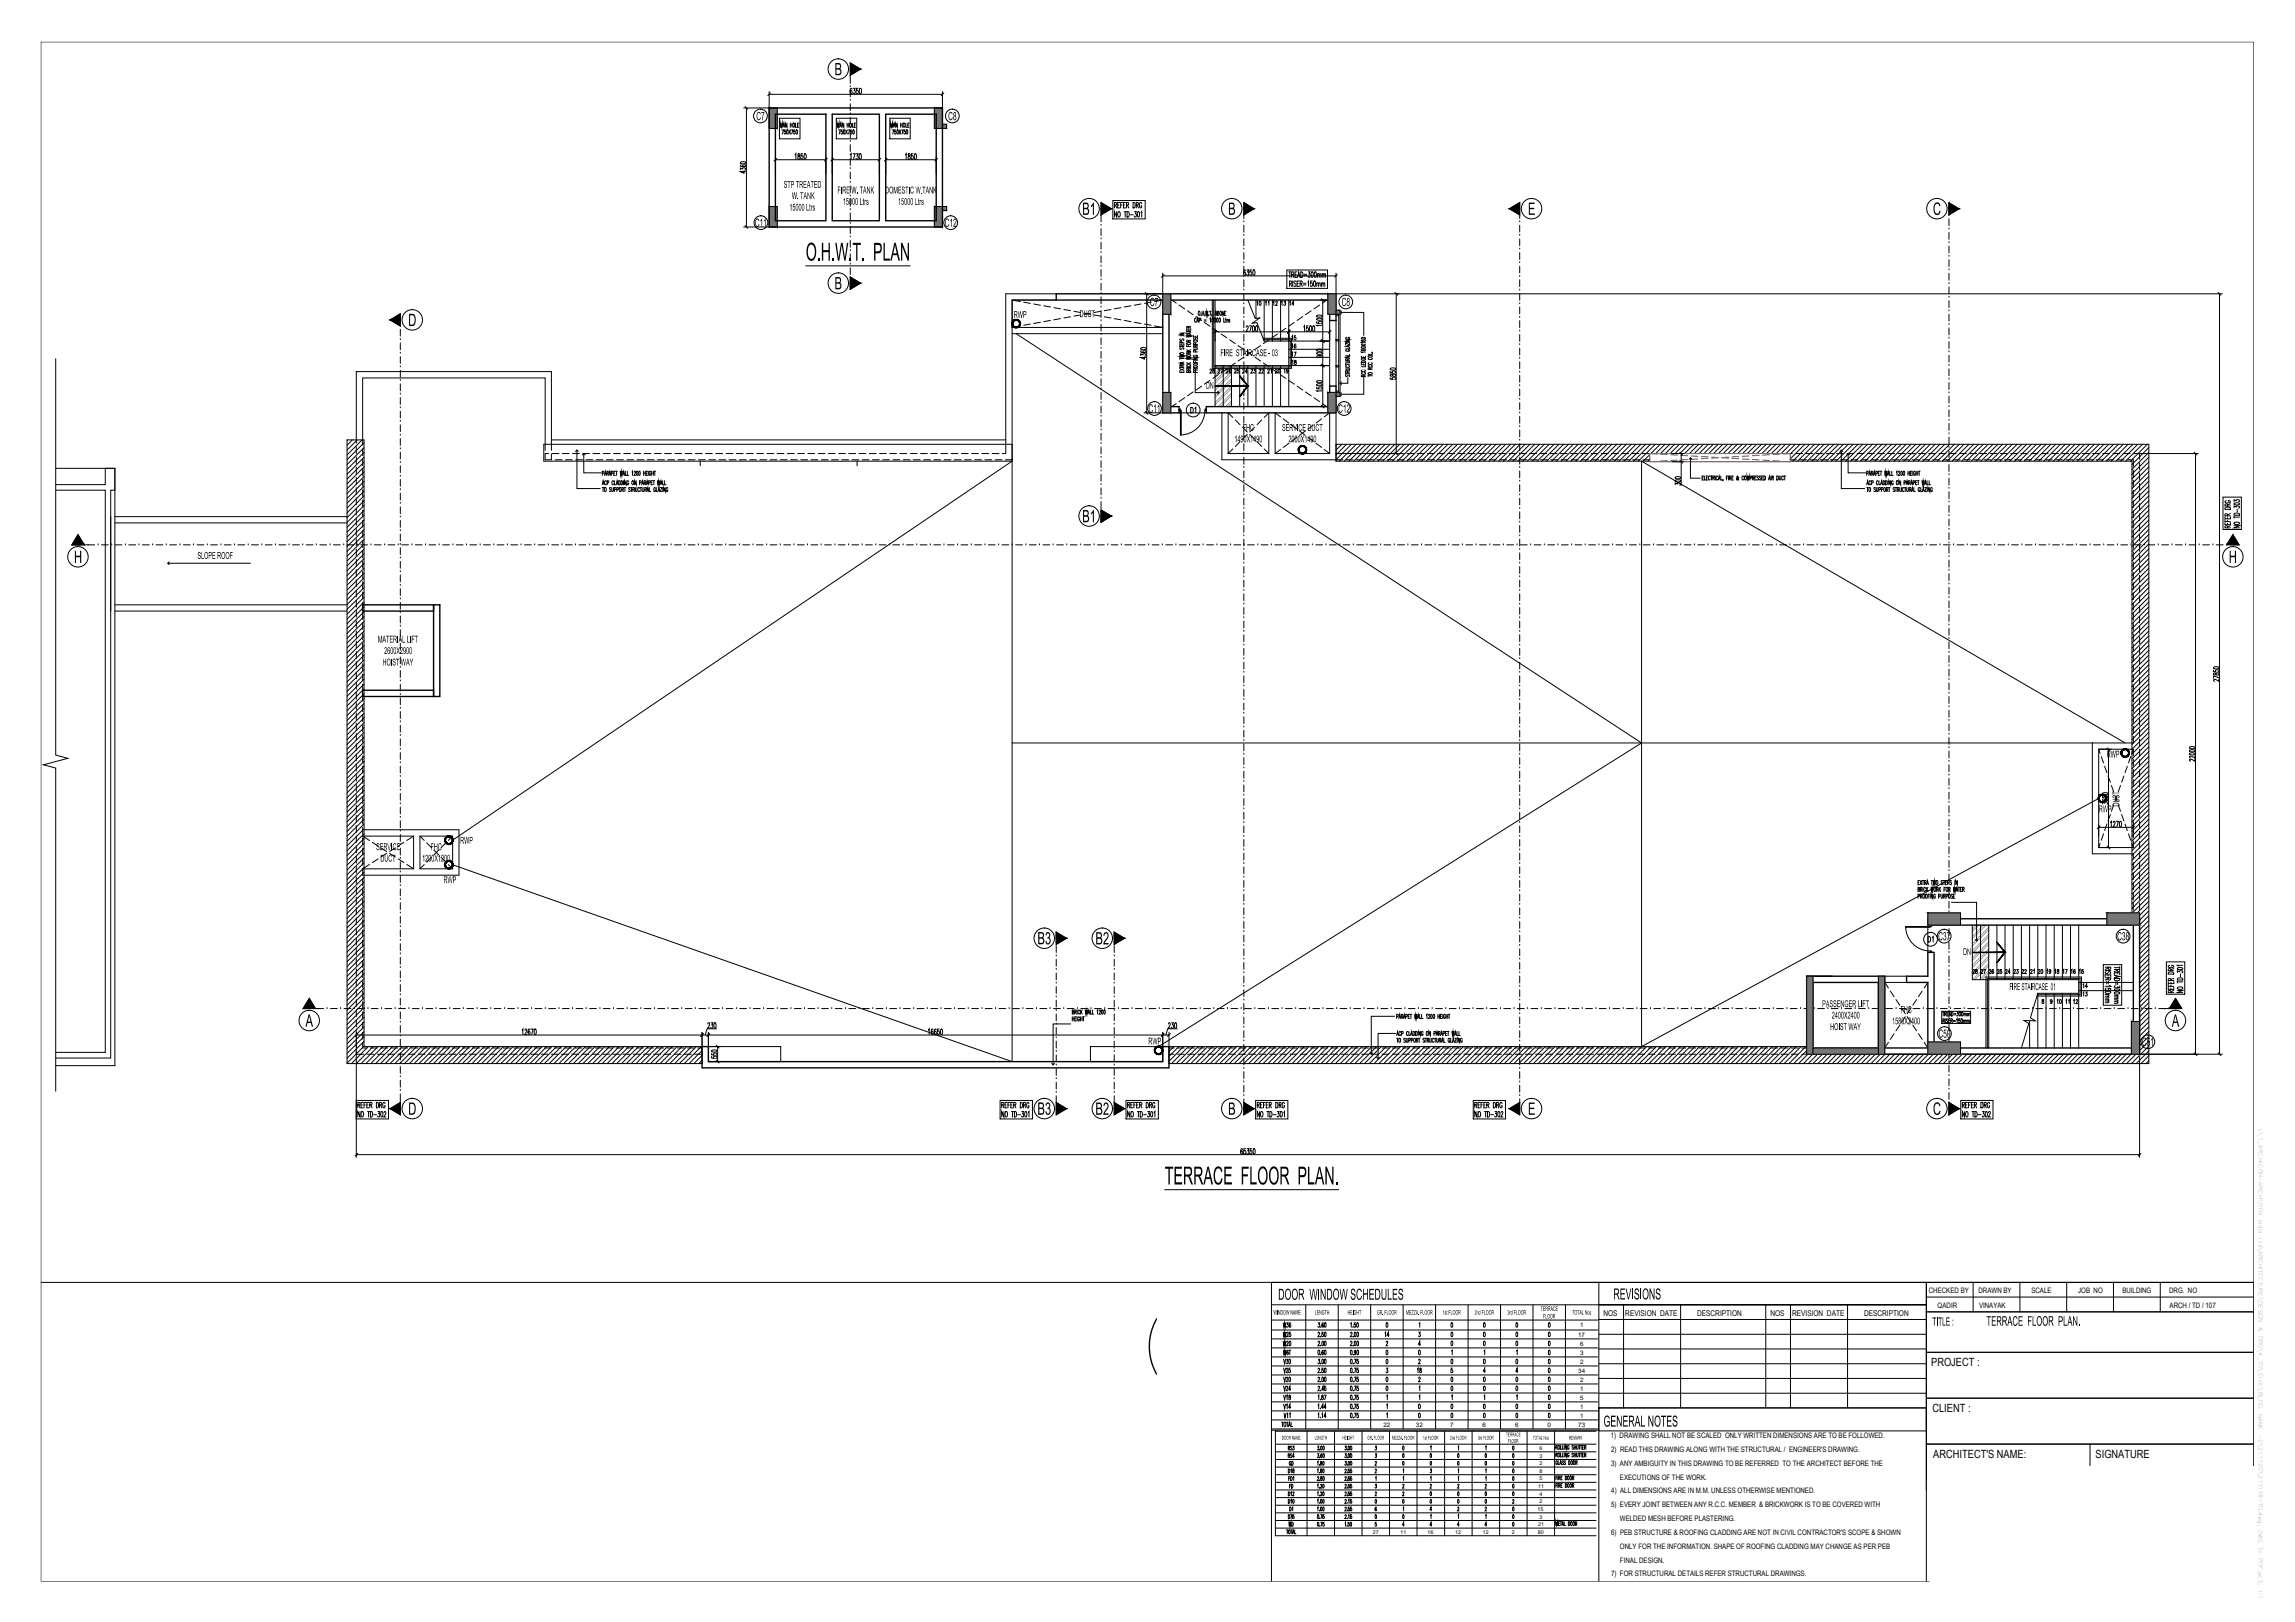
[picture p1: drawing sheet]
<svg xmlns="http://www.w3.org/2000/svg" width="841mm" height="594mm" viewBox="0 0 841 594" stroke-linecap="round" stroke-linejoin="round" font-family="sans-serif">
<defs><g id="words">
<g font-size="4.1">
<text x="707.7" y="500.3">PROJECT :</text>
<text x="708.2" y="517.1">CLIENT :</text>
<text x="708.5" y="534">ARCHITECT'S NAME:</text>
<text x="767.9" y="534">SIGNATURE</text>
</g>
<g font-size="2.9">
<text x="587.6" y="481.8">NOS</text>
<text x="595.6" y="481.8">REVISION DATE</text>
<text x="621.9" y="481.8">DESCRIPTION</text>
<text x="648.8" y="481.8">NOS</text>
<text x="656.7" y="481.8">REVISION DATE</text>
<text x="683.1" y="481.8">DESCRIPTION</text>
</g>
<g font-size="2.8">
<text x="706.9" y="473.6">CHECKED BY</text>
<text x="725.1" y="473.5">DRAWN BY</text>
<text x="744.4" y="473.6">SCALE</text>
<text x="761.6" y="473.6">JOB NO</text>
<text x="777.8" y="473.6">BUILDING</text>
<text x="794.9" y="473.6">DRG. NO</text>
<text x="710.1" y="479">QADIR</text>
<text x="725.2" y="478.9">VINAYAK</text>
<text x="795.1" y="479">ARCH / TD / 107</text>
<text x="590.3" y="526.7">1) DRAWING SHALL NOT BE SCALED ONLY WRITTEN DIMENSIONS ARE TO BE FOLLOWED.</text>
<text x="590.4" y="531.8">2) READ THIS DRAWING ALONG WITH THE STRUCTURAL / ENGINEER'S DRAWING.</text>
<text x="590.4" y="536.9">3) ANY AMBIGUITY IN THIS DRAWING TO BE REFERRED TO THE ARCHITECT BEFORE THE</text>
<text x="593.7" y="541.9">EXECUTIONS OF THE WORK.</text>
<text x="590.5" y="547">4) ALL DIMENSIONS ARE IN M.M. UNLESS OTHERWISE MENTIONED.</text>
<text x="590.4" y="552.1">5) EVERY JOINT BETWEEN ANY R.C.C. MEMBER &amp; BRICKWORK IS TO BE COVERED WITH</text>
<text x="593.7" y="557.1">WELDED MESH BEFORE PLASTERING.</text>
<text x="590.4" y="562.2">6) PEB STRUCTURE &amp; ROOFING CLADDING ARE NOT IN CIVIL CONTRACTOR'S SCOPE &amp; SHOWN</text>
<text x="593.7" y="567.3">ONLY FOR THE INFORMATION. SHAPE OF ROOFING CLADDING MAY CHANGE AS PER PEB</text>
<text x="593.7" y="572.3">FINAL DESIGN.</text>
<text x="590.4" y="577.4">7) FOR STRUCTURAL DETAILS REFER STRUCTURAL DRAWINGS.</text>
</g>
<g font-size="2.3">
<text x="578.3" y="489.6">17</text>
<text x="579.1" y="486.2">1</text>
<text x="579" y="492.9">6</text>
<text x="579" y="496.1">3</text>
<text x="578.4" y="502.8">34</text>
<text x="579" y="499.5">2</text>
<text x="579" y="506.1">2</text>
<text x="579.1" y="509.4">1</text>
<text x="579" y="512.7">5</text>
<text x="579.1" y="516">1</text>
<text x="579.1" y="519.3">1</text>
<text x="507" y="522.6">22</text>
<text x="518.9" y="522.5">32</text>
<text x="531.4" y="522.5">7</text>
<text x="543.3" y="522.5">6</text>
<text x="555.2" y="522.5">6</text>
<text x="567.1" y="522.5">0</text>
<text x="578.4" y="522.5">73</text>
</g>
<g font-size="2">
<text x="827.7" y="413.4" transform="rotate(90 827.7 413.4)">I:\1_ARCHICON-ARCH\OEN</text>
<text x="827.7" y="446.7" transform="rotate(90 827.7 446.7)">India</text>
<text x="827.7" y="453.4" transform="rotate(90 827.7 453.4)">Ltd\ARCHITECTURE\DESIGN</text>
<text x="827.7" y="486" transform="rotate(90 827.7 486)">&amp;</text>
<text x="827.7" y="489.3" transform="rotate(90 827.7 489.3)">DRG\4_TD\CIVIL\BLDG.</text>
<text x="827.7" y="517.8" transform="rotate(90 827.7 517.8)">NAME</text>
<text x="827.7" y="525.2" transform="rotate(90 827.7 525.2)">-2\211120\211118-TD.dwg,</text>
<text x="827.7" y="560.4" transform="rotate(90 827.7 560.4)">DWG</text>
<text x="827.7" y="570.6" transform="rotate(90 827.7 570.6)">PDF.pc3,</text>
</g>
<g font-size="1.9">
<text x="564.1" y="531.1">6</text>
<text x="564.1" y="533.9">3</text>
<text x="564.1" y="536.7">2</text>
<text x="564.1" y="539.4">8</text>
<text x="563.6" y="545">11</text>
<text x="564.1" y="542.2">5</text>
<text x="564.1" y="550.6">2</text>
<text x="564.1" y="547.8">4</text>
<text x="563.5" y="553.4">15</text>
<text x="564.1" y="556.2">3</text>
<text x="503.1" y="561.8">27</text>
<text x="513.3" y="561.8">11</text>
<text x="523.2" y="561.8">16</text>
<text x="533.3" y="561.8">12</text>
<text x="543.4" y="561.8">12</text>
<text x="554" y="561.8">2</text>
<text x="563.6" y="561.8">80</text>
<text x="563.7" y="559">21</text>
</g>
</g></defs>
<!-- layer: PLAN-DOOR -->
<g fill="#000">
<path d="M473.5 525.9l.5 1.1 .1-1.1v1.4l-.5-1.1-.1 1.1zM475 525.9l.4 1.2 .4-1.2v1.4l-.1-1.2-.4 1.2-.2-1.2-.1 1.2zM476 525.9h.5l-.4 .1v.5h.4l-.4 .1v.5l.5 .2h-.6zM481.9 525.9v1.2l.5 .2h-.5zM482.5 525.9h.5l-.4 .1v.5h.4l-.4 .1v.5l.5 .2h-.6zM483.2 525.9l.6 1.1v-1.1v1.4l-.5-1.1-.1 1.1zM484.1 526l.4-.1 .2 .3-.1 .1-.3-.3-.2 .2 .2 .9 .3-.1-.2-.4h.3l-.2 .7-.5-.4zM484.9 525.9h.6l-.3 .1v1.3l-.1-1.3zM485.6 525.9l.1 .6h.4l.1-.6v1.4l-.1-.7h-.4l-.1 .7zM492.1 525.9v.6h.5l.1-.6v1.4l-.1-.7h-.5v.7zM492.9 525.9h.6l-.6 .1v.5h.5l-.5 .1v.5l.6 .2h-.6zM493.6 525.9l.1 1.4z"/>
<path d="M494 525.9l.6 .2-.1 .2-.3-.3-.2 .3 .2 .8h.3l-.2-.5h.3l-.2 .7-.5-.3zM494.8 525.9l.1 .6h.4l.1-.6v1.4l-.1-.7h-.4l-.1 .7zM495.5 525.9h.7l-.3 .1v1.3l-.1-1.3zM501.2 526l.5-.1 .2 .3-.4-.2-.3 .4 .3 .7 .3-.1-.3-.4h.4l-.2 .7-.5-.4zM502.8 527.1l.2 .2zM503.5 525.9h.5l-.4 .1v.5h.4l-.4 .2v.6zM504.2 525.9v1.2l.4 .2h-.4zM510.2 525.9l.4 1.2 .3-1.2v1.4v-1.2l-.4 1.2-.2-1.2-.1 1.2zM511.1 525.9h.6l-.5 .1v.5h.5l-.5 .1v.5l.5 .2h-.6zM511.8 525.9h.6l-.5 1.2 .5 .2h-.6l.5-1.2zM512.5 525.9h.6l-.5 1.2 .5 .2h-.6l.5-1.2zM514 527.1l.1 .2z"/>
<path d="M514.6 525.9h.5l-.4 .1v.5h.4l-.4 .2v.6zM515.3 525.9l.1 1.2 .4 .2h-.5zM521.8 525.9l.1 1.4-.1-1.1-.2 .2zM522.2 526.3l.4 .2-.4-.1 .4 .4-.2 .5-.3-.2h.4zM522.8 525.9l.1 1.4-.2-.9zM523.3 525.9h.6l-.4 .1v.5h.3l-.3 .2v.6zM524 525.9l.1 1.2 .4 .2h-.5zM531.6 525.9l.3 .2-.3 1 .3 .2h-.5l.4-.9v-.4l-.4 .3zM532.1 526.3l.4 .1 .1 .9-.2-.9-.3 .9zM533.7 525.9h.5l-.4 .1v.5h.3l-.3 .2v.6zM534.3 525.9l.1 1.2 .4 .2h-.5zM541.7 525.9l.4 .1-.1 1.3-.4-.3h.5l-.3-.4 .2-.5-.4 .1z"/>
<path d="M542.3 526.3h.3l-.2 1zM543.6 525.9h.5l-.4 .1v.5h.4l-.4 .2v.6zM544.3 525.9l.1 1.2 .4 .2h-.5zM551.9 524.7h.6l-.2 .2v1.2l-.1-1.2zM552.7 524.7h.6l-.5 .2v.4h.4l-.4 .2v.4l.5 .2h-.6zM552.7 527h.5l-.4 .2v.4h.4l-.4 .2v.6zM553.4 527l.1 1.3 .4 .1h-.5zM555.9 524.8l.3-.1 .2 .3v.1l-.3-.3-.2 .4 .1 .7 .4-.2-.2 .4-.4-.2zM556.6 524.7h.6l-.5 .2v.4h.5l-.5 .2v.4l.5 .2h-.6zM561.7 525.9h.7l-.3 .1v1.3l-.1-1.3zM563.3 525.9h.6l-.3 .1v1.3v-1.3zM564.7 525.9l.2 1.2 .3 .2h-.5z"/>
<path d="M565.7 525.9l.5 1.1 .1-1.1v1.4l-.5-1.1-.1 1.1zM567.2 526.3l.3 .1-.3 .1 .3 .3-.1 .5-.3-.2h.4l-.4-.4zM575.9 525.9h.6l-.5 .1v.5h.4l-.4 .1v.5l.5 .2h-.6zM576.6 525.9l.4 1.2 .4-1.2v1.4l-.1-1.2-.3 1.2-.3-1.2-.1 1.2zM579.1 525.9l.1 .7 .6-.7-.4 .6 .4 .8-.5-.7-.2 .7z"/>
<path d="M469.8 525.9h.5l.2 .4-.4 1h-.3zM469.9 526v1.1h.2l.2-.9z"/>
<path d="M470.7 526l.4-.1 .2 .3-.2 1.1-.5-.4zM470.8 526l-.1 .8 .4 .3 .1-.8z"/>
<path d="M471.5 526.1l.4-.2 .3 .2-.3 1.2-.4-.2zM471.7 526l-.1 .8 .3 .3 .2-.7z"/>
<path d="M472.4 525.9l.6 .1-.2 .7 .2 .6-.3-.6h-.2l-.1 .6zM472.5 526v.5h.3l.1-.4z"/>
<path d="M474.5 525.9l.5 1.4-.3-.4h-.3l-.2 .4zM474.5 526l-.1 .7h.3z"/>
<path d="M502 525.9l.7 .2-.2 .6 .2 .6-.4-.6h-.2l-.1 .6zM502.1 526v.5h.4l.1-.4z"/>
<path d="M504.9 526l.3-.1 .3 .3-.3 1.1-.4-.4zM505 526l-.2 .8 .4 .3 .2-.8z"/>
<path d="M505.7 526l.4-.1 .3 .3-.3 1.1-.5-.3zM505.9 526l-.2 .8 .4 .3 .2-.7z"/>
<path d="M506.5 525.9l.6 .1-.2 .7 .3 .6-.4-.6h-.2l-.1 .6zM506.6 526v.5h.4v-.4z"/>
<path d="M513.4 525.9l.5 1.4-.2-.4h-.4l-.2 .4zM513.5 526l-.2 .7h.3z"/>
<path d="M516 526l.4-.1 .2 .3-.2 1.1-.5-.4zM516.1 526l-.1 .8 .4 .3 .1-.7z"/>
<path d="M516.9 526l.3-.1 .3 .4-.3 1-.4-.3zM517 526l-.1 .9 .3 .2 .2-.6z"/>
<path d="M517.6 525.9h.6l-.2 .8 .3 .6-.3-.6h-.2l-.2 .6zM517.8 526v.5h.3v-.4z"/>
<path d="M524.8 525.9h.3l.3 .3-.3 1.1-.4-.3zM524.9 526l-.2 .9 .4 .2 .2-.7z"/>
<path d="M525.6 526l.4-.1 .2 .3-.2 1.1-.5-.4zM525.8 526l-.2 .7 .4 .4 .1-.8z"/>
<path d="M526.4 525.9l.6 .1-.2 .7 .3 .6-.4-.6-.3 .6zM526.5 526v.5h.4v-.4z"/>
<path d="M533.1 525.9l.1 1.4h-.3l-.2-.6 .1-.4 .3 .1zM532.9 526.4v.8z"/>
<path d="M535.1 526l.3-.1 .3 .3-.3 1.1-.5-.4zM535.2 526l-.2 .8 .4 .3 .2-.8z"/>
<path d="M535.9 526.1l.4-.2 .2 .2-.2 1.2-.4-.2zM536.1 526l-.2 .8 .4 .3 .2-.7z"/>
<path d="M536.7 525.9l.6 .1-.2 .7 .3 .6-.4-.6h-.2l-.1 .6zM536.8 526v.5h.3l.1-.4z"/>
<path d="M543 525.9l.1 1.4h-.3l-.2-.7 .1-.3 .3 .1zM542.9 526.4l-.1 .8 .2-.2z"/>
<path d="M545 526l.4-.1 .2 .3-.2 1.1-.5-.4zM545.1 526l-.1 .8 .4 .3 .1-.8z"/>
<path d="M545.9 526l.3-.1 .3 .3-.3 1.1-.4-.3zM546 526l-.1 .9 .3 .2 .2-.7z"/>
<path d="M546.6 525.9h.6l-.2 .8 .3 .6-.3-.6h-.3l-.1 .6zM546.7 526v.5h.4v-.4z"/>
<path d="M553.4 524.7l.6 .1-.2 .7 .3 .6-.4-.6h-.2l-.1 .6zM553.5 524.8v.5h.4v-.4z"/>
<path d="M554.1 527.1l.4-.1 .2 .4-.3 1.1-.4-.3zM554.2 527.2l-.1 .8 .3 .3 .2-.7z"/>
<path d="M554.2 524.7l.6 .1-.1 .7 .2 .6-.4-.6h-.2l-.1 .6zM554.3 524.8v.5h.4l.1-.4z"/>
<path d="M554.9 527.2l.4-.2 .3 .3v.7l-.3 .5-.5-.4zM555.1 527.2l-.1 .9 .3 .2 .2-.9z"/>
<path d="M555.3 524.7l.4 1.4-.2-.4h-.4l-.1 .4zM555.3 524.8l-.1 .7h.3z"/>
<path d="M555.7 527l.6 .1-.2 .8 .3 .5-.3-.5h-.2l-.2 .5zM555.9 527.2v.5h.2l.1-.4z"/>
<path d="M562.5 526l.4-.1 .3 .3-.3 1.1-.4-.4zM562.7 526l-.2 .8 .4 .3 .2-.8z"/>
<path d="M564.2 525.9l.5 1.4-.2-.4h-.4l-.2 .4zM564.3 526l-.2 .7h.3z"/>
<path d="M566.5 526.4l.3-.2 .2 .3-.2 .8-.3-.2zM566.6 526.4l.2 .8 .1-.6z"/>
<path d="M575.1 525.9l.6 .1-.2 .7 .3 .6-.4-.6h-.2l-.1 .6zM575.2 526v.5h.3l.1-.4z"/>
<path d="M577.8 525.9l.4 1.4-.2-.4h-.3l-.2 .4zM577.8 526l-.1 .7h.3z"/>
<path d="M578.3 525.9l.6 .1-.2 .7 .3 .6-.4-.6h-.2l-.1 .6zM578.4 526v.5h.4v-.4z"/>
</g>
<g fill="none" stroke="#000" stroke-width=".37">
<path d="M432.1 149.8h.5v.5h-.5zM432.6 150.3h.3v9h-.3zM436.3 149.2a1 1 0 0 1 1 1 1 1 0 0 1-1 1zM437.9 149.6l.3-.4v2M441.6 150.3a9 9 0 0 1-9 9M441.6 149.8h.5v.5h-.5zM698.3 339.3a9 9 0 0 0 9 9M698.4 339.3h9v.3h-9zM707.4 338.8h.5v.5h-.5zM706.6 343a1 1 0 0 1 .9 1 1 1 0 0 1-.9 1zM707.4 348.3h.5v.5h-.5zM708.1 343.4l.3-.4v2"/>
<path d="M467.4 523.9v38.6h117.5M467.4 524.2h117.5M467.4 529h117.5M467.4 531.7h117.5M467.4 534.5h117.5M467.4 537.3h117.5M472.1 533.1h.4v-.6h-.4v1.4M472.1 538.1a.71 .71 0 0 1 .6 .7 .71 .71 0 0 1-.6 .7zM472.1 530.4l.5-.1v-.6h-.5v1.4M472.4 533.1l.2 .8M472.4 530.4l.3 .7M473 538.3l.2-.2v1.4"/>
<path d="M473 535.6l-.1-.3a.69 .69 0 0 0-.5 .6 .69 .69 0 0 0 .5 .7v-.5M473.3 535.3a.71 .71 0 0 1 .6 .7 .71 .71 0 0 1-.6 .7zM473.4 532.6l-.1-.1a.31 .31 0 0 0-.4 .1 .31 .31 0 0 0 .1 .5l.4 .6-.2 .2-.3-.2M473.5 529.9l-.1-.2a.32 .32 0 0 0-.5 .1 .32 .32 0 0 0 .1 .5l.5 .6-.2 .2-.4-.2M473.8 538.1l.2 .5a.38 .38 0 0 1 .2 .5 .38 .38 0 0 1-.4 .3l-.1-.5a.41 .41 0 0 0 .5-.4 .41 .41 0 0 0-.3-.4zM473.8 529.7h.4l-.2 .5 .2 .1a.41 .41 0 0 1 .1 .5 .41 .41 0 0 1-.6 .1v-.1M474.3 533.4h-.6l.4-.9v1.4M479 524.2v38.3M482.8 532.5h.5l-.3 .5 .2 .1a.41 .41 0 0 1 .1 .5 .41 .41 0 0 1-.5 .1l-.1-.1M482.8 535.5l.2-.2v1.4M482.8 538.3l.2-.2v1.4M482.8 529.7h.5l-.3 .5 .2 .1a.41 .41 0 0 1 .1 .5 .41 .41 0 0 1-.5 .1l-.1-.1"/>
<path d="M483.6 536.5h.1M483.6 539.3h.1M483.6 533.7h.1M483.6 530.9h.1M484 535.3l.2 .6a.38 .38 0 0 1 .3 .5 .38 .38 0 0 1-.6 .1l.1-.6 .4-.3-.1-.3zM484 538.1l.2 .5a.38 .38 0 0 1 .3 .6 .38 .38 0 0 1-.6 .1v-.4l.5-.5-.1-.3zM484.1 529.7a.66 .66 0 0 1 .4 .7 .66 .66 0 0 1-.4 .6zM484.5 532.6l-.1-.1a.67 .67 0 0 0-.4 .6 .67 .67 0 0 0 .4 .7v-.7h-.3l-.1 .3M484.8 535.3a.68 .68 0 0 1 .4 .6 .68 .68 0 0 1-.4 .7zM484.8 538.1a.68 .68 0 0 1 .4 .6 .68 .68 0 0 1-.4 .7zM484.9 532.5a.66 .66 0 0 1 .4 .6 .66 .66 0 0 1-.4 .7zM484.9 529.7a.66 .66 0 0 1 .4 .7 .66 .66 0 0 1-.4 .6z"/>
<path d="M489 524.2v38.3M492.9 538.4v-.2a.29 .29 0 0 1 .4-.1 .29 .29 0 0 1 0 .5l-.5 .9h.6M492.9 532.5h.5l-.3 .5 .2 .1a.41 .41 0 0 1 .1 .5 .41 .41 0 0 1-.5 .1l-.1-.1M492.9 535.3h.5l-.3 .5 .2 .1a.41 .41 0 0 1 .1 .5 .41 .41 0 0 1-.5 .1l-.1-.1M492.9 529.7h.5l-.3 .5 .2 .1a.41 .41 0 0 1 .1 .5 .41 .41 0 0 1-.5 .1l-.1-.1M493.7 533.7h.1M493.7 536.5h.1M493.7 539.3h.1M493.7 530.9h.1M494.1 532.5a.66 .66 0 0 1 .5 .6 .66 .66 0 0 1-.5 .7zM494.1 535.3a.66 .66 0 0 1 .5 .6 .66 .66 0 0 1-.5 .7zM494.1 529.7a.66 .66 0 0 1 .5 .7 .66 .66 0 0 1-.5 .6z"/>
<path d="M494.5 538.1h-.4v.5a.4 .4 0 0 1 .5 .4 .4 .4 0 0 1-.6 .3v-.1M494.9 532.5a.66 .66 0 0 1 .5 .6 .66 .66 0 0 1-.5 .7zM494.9 535.3a.66 .66 0 0 1 .5 .6 .66 .66 0 0 1-.5 .7zM494.9 529.7a.66 .66 0 0 1 .5 .7 .66 .66 0 0 1-.5 .6zM495.3 538.1h-.4v.5a.4 .4 0 0 1 .5 .4 .4 .4 0 0 1-.6 .3v-.1M499.1 524.2v38.3M504 535.6l.3-.3-.4 1.4h.6M504 538.4l.3-.3-.4 1.4h.6M504 532.5h.4l-.2 .5a.4 .4 0 0 1 .3 .5 .4 .4 0 0 1-.5 .2l-.1-.1M504 529.7h.4l-.2 .5a.4 .4 0 0 1 .3 .5 .4 .4 0 0 1-.5 .2l-.1-.1M509.2 524.2v38.3M514.1 532.5a.68 .68 0 0 1 .4 .6 .68 .68 0 0 1-.4 .7z"/>
<path d="M514.1 535.3a.68 .68 0 0 1 .4 .6 .68 .68 0 0 1-.4 .7zM514.1 529.7a.68 .68 0 0 1 .4 .7 .68 .68 0 0 1-.4 .6zM514.2 538.3l.2-.2v1.4M519.3 524.2v38.3M524.1 538.1h.5l-.1 .5a.4 .4 0 0 1 .1 .6 .4 .4 0 0 1-.5 .1v-.1M524.2 532.5a.68 .68 0 0 1 .4 .6 .68 .68 0 0 1-.4 .7zM524.2 535.3a.68 .68 0 0 1 .4 .6 .68 .68 0 0 1-.4 .7zM524.2 529.9l.2-.2v1.4M529.4 524.2v38.3M534.3 532.5a.68 .68 0 0 1 .4 .6 .68 .68 0 0 1-.4 .7zM534.3 535.3a.68 .68 0 0 1 .4 .6 .68 .68 0 0 1-.4 .7zM534.3 538.3l.2-.2v1.4"/>
<path d="M534.3 529.9l.2-.2v1.4M539.5 524.2v38.3M544.3 532.5a.68 .68 0 0 1 .5 .6 .68 .68 0 0 1-.5 .7zM544.3 535.3a.68 .68 0 0 1 .5 .6 .68 .68 0 0 1-.5 .7zM544.4 538.3l.2-.2v1.4M544.4 529.9l.2-.2v1.4M549.5 524.2v38.3M554.4 532.5a.68 .68 0 0 1 .4 .6 .68 .68 0 0 1-.4 .7zM554.4 535.3a.68 .68 0 0 1 .4 .6 .68 .68 0 0 1-.4 .7zM554.4 538.1a.68 .68 0 0 1 .4 .6 .68 .68 0 0 1-.4 .7zM554.4 529.7a.68 .68 0 0 1 .4 .7 .68 .68 0 0 1-.4 .6zM559.6 524.2v38.3"/>
<path d="M569.7 524.2v38.3M570.2 530.1l.5-.1-.2-.6h-.3v1.4M570.2 532.9l.5-.1-.2-.6h-.3v1.4M570.4 530.1l.3 .7M570.4 532.9l.3 .7M570.8 535.3l-.3-.3-.3 .2 .2 1.2 .4-.3-.3-.2M571 535v1.4h.5M571.1 529.5l.1-.1a.71 .71 0 0 1 .4 .7 .71 .71 0 0 1-.5 .7zM571.1 532.3l.1-.1a.71 .71 0 0 1 .4 .7 .71 .71 0 0 1-.5 .7zM571.6 536.4l.3-1.4 .3 1.4M571.7 535.9h.4M571.9 529.4v1.4h.4"/>
<path d="M571.9 532.2v1.4h.4M572.5 529.4v1.4h.5M572.5 532.2v1.4h.5M573 535.2a.31 .31 0 0 0-.5-.1 .31 .31 0 0 0 0 .5l.3 .1a.33 .33 0 0 1 .1 .6 .33 .33 0 0 1-.5-.1M573.2 529.4v1.4M573.2 532.2v1.4M573.7 535.2a.3 .3 0 0 0-.5-.1 .3 .3 0 0 0 .1 .5l.3 .1a.33 .33 0 0 1 .1 .5 .33 .33 0 0 1-.5 0M574.1 529.4v1.4l-.6-1.4v1.4M574.1 532.2v1.4l-.6-1.4v1.4M574.9 535a.71 .71 0 0 1 .5 .7 .71 .71 0 0 1-.5 .7zM575 529.8l-.2-.4a.71 .71 0 0 0-.5 .7 .71 .71 0 0 0 .6 .7l.1-.5h-.2M575 532.6l-.2-.4a.71 .71 0 0 0-.5 .7 .71 .71 0 0 0 .6 .7l.1-.5h-.2"/>
<path d="M575.8 535.1l.1-.1a.71 .71 0 0 1 .4 .7 .71 .71 0 0 1-.5 .7zM576.6 529.6a.3 .3 0 0 0-.5-.1 .3 .3 0 0 0 .1 .5l.4 .6h-.6M576.6 532.4a.3 .3 0 0 0-.5-.1 .3 .3 0 0 0 .1 .5l.4 .6h-.6M576.7 535.1l.2-.1 .2 .6-.2 .8a.81 .81 0 0 1-.2-1.3zM576.9 529.4v1.4M576.9 532.2v1.4M576.9 530.1h.5M576.9 532.9h.5M577.4 535.7l.5-.1-.1-.6h-.4v1.4M577.4 529.4v1.4M577.4 532.2v1.4M577.7 529.4l.3 1.4 .3-.2v-1.2"/>
<path d="M577.7 532.2l.3 1.4 .3-.2v-1.2M577.7 535.7l.3 .7M578.5 529.4h1.2M578.5 532.2h1.2M578.8 529.4v1.4M578.8 532.2v1.4M579.4 529.4v1.4M579.4 532.2v1.4M579.9 530.1h.3M579.9 532.9h.3M580.4 529.4h-.5v1.4h.5M580.4 532.2h-.5v1.4h.5"/>
<path d="M580.7 530.1l.5-.1-.2-.6h-.3v1.4M580.7 532.9l.5-.1-.2-.6h-.3v1.4M581 530.1l.2 .7M581 532.9l.2 .7M467.4 540.1h117.5M467.4 542.9h117.5M467.4 545.7h117.5M467.4 548.5h117.5M467.4 551.3h117.5M467.4 554.1h117.5M467.4 556.9h117.5M467.4 559.7h117.5"/>
<path d="M472.1 546.4a.71 .71 0 0 1 .6 .7 .71 .71 0 0 1-.6 .7zM472.1 549.2a.71 .71 0 0 1 .6 .7 .71 .71 0 0 1-.6 .7zM472.1 554.8a.71 .71 0 0 1 .6 .7 .71 .71 0 0 1-.6 .7zM472.2 541.5h.4M472.4 559v-1.4l.4 1.4 .2-1.4v1.4M472.5 544.3h.4M472.6 552a.71 .71 0 0 1 .6 .7 .71 .71 0 0 1-.6 .7zM472.8 540.9h-.6v1.3M472.9 554.8h.6l-.5 1.4M473 540.9a.7 .7 0 0 1 .6 .6 .7 .7 0 0 1-.6 .7zM473 546.7l.2-.3v1.4M473 549.5l.2-.3v1.4"/>
<path d="M473 543.6h-.5v1.4M473.3 543.6a.71 .71 0 0 1 .5 .7 .71 .71 0 0 1-.5 .7zM473.4 557.6a.71 .71 0 0 1 .6 .7 .71 .71 0 0 1-.6 .7zM473.6 552.3l.1-.3v1.4M473.7 546.7l.1-.1a.29 .29 0 0 1 .4-.1 .29 .29 0 0 1 0 .4l-.5 .9h.5M473.8 549.3l.4 .2-.1 1a.71 .71 0 0 1-.6-.5 .71 .71 0 0 1 .3-.7zM473.9 541.1l.2-.2v1.3M474.2 554.8h-.4v.5a.38 .38 0 0 1 .4 .4 .38 .38 0 0 1-.5 .3v-.1M482.8 541.1v-.1a.29 .29 0 0 1 .5-.1 .29 .29 0 0 1-.1 .5l-.5 .8h.6M482.8 543.9l.2-.3v1.4M482.8 546.7l.2-.3v1.4M482.8 549.5l.2-.3v1.4"/>
<path d="M482.8 552.3l.2-.3v1.4M482.9 554.9l.4 .2-.1 1a.71 .71 0 0 1-.6-.5 .71 .71 0 0 1 .3-.7zM482.9 557.7l.4 .2-.1 1a.71 .71 0 0 1-.6-.5 .71 .71 0 0 1 .3-.7zM483.6 544.9h.1M483.6 547.7h.1M483.6 550.5h.1M483.6 553.3h.1M483.6 542.1h.1M483.6 556h.1M483.6 558.8h.1M483.9 543.9l.4-.3 .1 .4-.5 1h.5M483.9 546.7l.4-.3 .1 .4-.5 1h.5"/>
<path d="M484 554.8h.5l-.4 1.4M484 557.6h.5l-.4 1.4M484 540.9v.4a.42 .42 0 0 1 .6 .4 .42 .42 0 0 1-.6 .4v-.5a.44 .44 0 0 0 .4-.2 .44 .44 0 0 0-.1-.5zM484 549.3a.68 .68 0 0 1 .4 .6 .68 .68 0 0 1-.4 .6zM484 552.1a.68 .68 0 0 1 .4 .6 .68 .68 0 0 1-.4 .6zM484.8 543.7a.68 .68 0 0 1 .4 .6 .68 .68 0 0 1-.4 .7zM484.8 546.5a.68 .68 0 0 1 .4 .6 .68 .68 0 0 1-.4 .7zM484.8 549.3a.68 .68 0 0 1 .4 .6 .68 .68 0 0 1-.4 .6zM484.8 552.1a.68 .68 0 0 1 .4 .6 .68 .68 0 0 1-.4 .6zM484.9 540.9a.66 .66 0 0 1 .4 .6 .66 .66 0 0 1-.4 .7zM485.2 554.8h-.4v.5a.39 .39 0 0 1 .5 .4 .39 .39 0 0 1-.5 .3l-.1-.1M485.2 557.6h-.4v.5a.39 .39 0 0 1 .5 .4 .39 .39 0 0 1-.5 .3l-.1-.1"/>
<path d="M492.9 541.1v-.1a.29 .29 0 0 1 .4-.1 .29 .29 0 0 1 0 .5l-.5 .8h.6M492.9 543.9v-.1a.29 .29 0 0 1 .4-.1 .29 .29 0 0 1 0 .5l-.5 .8h.6M492.9 546.7v-.1a.29 .29 0 0 1 .4-.1 .29 .29 0 0 1 0 .4l-.5 .9h.6M492.9 549.5v-.1a.29 .29 0 0 1 .4-.1 .29 .29 0 0 1 0 .4l-.5 .9h.6M492.9 552.3v-.1a.29 .29 0 0 1 .4-.1 .29 .29 0 0 1 0 .4l-.5 .9h.6M492.9 555.1v-.2a.29 .29 0 0 1 .4 0 .29 .29 0 0 1 0 .4l-.5 .9h.6M492.9 557.9l.2-.3v1.4M493.7 558.8h.1M493.7 542.1h.1M493.7 544.9h.1M493.7 547.7h.1M493.7 550.5h.1"/>
<path d="M493.7 553.3h.1M493.7 556h.1M494.1 549.5l.2-.3v1.4M494.1 555.1l.2-.3v1.4M494.4 557.6h-.4v.5a.38 .38 0 0 1 .5 .4 .38 .38 0 0 1-.5 .3v-.1M494.5 540.9h-.4v.5a.39 .39 0 0 1 .5 .4 .39 .39 0 0 1-.6 .3v-.1M494.5 543.6h-.4v.6a.39 .39 0 0 1 .5 .3 .39 .39 0 0 1-.6 .4v-.2M494.5 546.4h-.4v.5a.39 .39 0 0 1 .5 .4 .39 .39 0 0 1-.6 .4v-.2M494.5 552h-.4v.5a.39 .39 0 0 1 .5 .4 .39 .39 0 0 1-.6 .4v-.2M494.9 557.7a.68 .68 0 0 1 .4 .6 .68 .68 0 0 1-.4 .6zM495.3 540.9h-.4v.5a.39 .39 0 0 1 .5 .4 .39 .39 0 0 1-.6 .3v-.1M495.3 543.6h-.4v.6a.39 .39 0 0 1 .5 .3 .39 .39 0 0 1-.6 .4v-.2"/>
<path d="M495.3 546.4h-.4v.5a.39 .39 0 0 1 .5 .4 .39 .39 0 0 1-.6 .4v-.2M495.3 549.2h-.4v.5a.39 .39 0 0 1 .5 .4 .39 .39 0 0 1-.6 .4v-.2M495.3 552h-.4v.5a.39 .39 0 0 1 .5 .4 .39 .39 0 0 1-.6 .4v-.2M495.3 554.8h-.4v.5a.39 .39 0 0 1 .5 .4 .39 .39 0 0 1-.6 .3v-.1M504 546.7l.2-.3 .2 .4-.5 1h.6M504 543.6h.4l-.2 .6a.38 .38 0 0 1 .3 .4 .38 .38 0 0 1-.5 .3l-.1-.2M504 549.3a.68 .68 0 0 1 .5 .6 .68 .68 0 0 1-.5 .6zM504 554.9a.68 .68 0 0 1 .5 .6 .68 .68 0 0 1-.5 .6zM504.1 541.1l.2-.2v1.3M504.4 557.6h-.4v.5a.38 .38 0 0 1 .5 .4 .38 .38 0 0 1-.5 .3l-.1-.1M504.4 552.2v-.1a.67 .67 0 0 0-.5 .6 .67 .67 0 0 0 .4 .6v-.7l-.4 .3M514 543.9l.3-.3 .2 .4-.5 1h.5"/>
<path d="M514 546.7l.3-.3 .2 .4-.5 1h.5M514.1 549.3a.68 .68 0 0 1 .4 .6 .68 .68 0 0 1-.4 .6zM514.1 554.9a.68 .68 0 0 1 .4 .6 .68 .68 0 0 1-.4 .6zM514.2 541.1l.2-.2v1.3M514.2 552.3l.2-.3v1.4M514.6 558.5h-.7l.5-.9v1.4M524.1 543.9l.3-.3 .2 .4-.5 1h.5M524.2 546.5a.68 .68 0 0 1 .4 .6 .68 .68 0 0 1-.4 .7zM524.2 549.3a.68 .68 0 0 1 .4 .6 .68 .68 0 0 1-.4 .6zM524.2 541.1l.2-.2v1.3M524.2 555.1l.2-.3v1.4M524.7 552.9h-.7l.4-.9v1.4"/>
<path d="M524.7 558.5h-.7l.4-.9v1.4M534.2 543.9l.3-.3 .1 .4-.5 1h.6M534.2 552.3l.3-.3 .1 .4-.5 1h.6M534.3 546.5a.68 .68 0 0 1 .4 .6 .68 .68 0 0 1-.4 .7zM534.3 549.3a.68 .68 0 0 1 .4 .6 .68 .68 0 0 1-.4 .6zM534.3 541.1l.2-.2v1.3M534.3 555.1l.2-.3v1.4M534.7 558.5h-.6l.4-.9v1.4M544.3 543.9l.2-.3 .2 .4-.5 1h.6M544.3 552.3l.2-.3 .2 .4-.5 1h.6M544.3 546.5a.68 .68 0 0 1 .5 .6 .68 .68 0 0 1-.5 .7zM544.3 549.3a.68 .68 0 0 1 .5 .6 .68 .68 0 0 1-.5 .6z"/>
<path d="M544.4 541.1l.2-.2v1.3M544.4 555.1l.2-.3v1.4M544.8 558.5h-.6l.4-.9v1.4M554.3 549.5l.3-.3 .2 .4-.5 1h.5M554.4 540.9a.68 .68 0 0 1 .4 .6 .68 .68 0 0 1-.4 .7zM554.4 543.7a.68 .68 0 0 1 .4 .6 .68 .68 0 0 1-.4 .7zM554.4 546.5a.68 .68 0 0 1 .4 .6 .68 .68 0 0 1-.4 .7zM554.4 552.1a.68 .68 0 0 1 .4 .6 .68 .68 0 0 1-.4 .6zM554.4 554.9a.68 .68 0 0 1 .4 .6 .68 .68 0 0 1-.4 .6zM554.4 557.7a.68 .68 0 0 1 .4 .6 .68 .68 0 0 1-.4 .6zM570.2 558.8v-1.4l.3 1.4 .3-1.4v1.4M570.2 541.3h.3"/>
<path d="M570.2 544.1h.3M570.7 540.6h-.5v1.4M570.7 543.4h-.5v1.4M570.9 540.6v1.4M570.9 543.4v1.4M571.1 558h.3M571.2 541.3l.5-.2-.1-.5h-.4v1.4M571.2 544.1l.5-.2-.1-.5h-.4v1.4M571.5 541.3l.2 .7M571.5 544.1l.2 .7M571.6 557.4h-.5v1.4h.5M571.7 557.4h.6"/>
<path d="M572 541.3h.3M572 544.1h.3M572 557.4v1.4M572.4 558.8l.3-1.4 .3 1.4M572.5 558.3h.4M572.5 540.6h-.5v1.4h.5M572.5 543.4h-.5v1.4h.5M573.2 557.4v1.4h.5M573.6 540.6a.71 .71 0 0 1 .6 .7 .71 .71 0 0 1-.6 .7zM573.6 543.4a.71 .71 0 0 1 .6 .7 .71 .71 0 0 1-.6 .7zM574.6 540.7l.4 .1-.2 1.2a.81 .81 0 0 1-.2-1.3zM574.6 543.5l.4 .1-.2 1.2a.81 .81 0 0 1-.2-1.3z"/>
<path d="M574.7 557.4a.71 .71 0 0 1 .6 .7 .71 .71 0 0 1-.6 .7zM575.5 540.7l.2-.1 .2 .5-.2 .9-.4-.5zM575.5 543.5l.2-.1 .2 .5-.2 .9-.4-.6zM575.7 557.4a.68 .68 0 0 1 .5 .6 .68 .68 0 0 1-.5 .7zM576.2 541.3l.5-.2-.1-.5h-.4v1.4M576.2 544.1l.5-.2-.1-.5h-.4v1.4M576.5 541.3l.3 .7M576.5 544.1l.3 .7M576.6 557.4a.68 .68 0 0 1 .5 .6 .68 .68 0 0 1-.5 .7zM577.3 558h.5v-.6h-.5v1.4M577.6 558l.3 .8M471.4 560.4h.6"/>
<path d="M471.7 560.4v1.4M472.3 560.5l.1-.1a.73 .73 0 0 1 .4 .7 .73 .73 0 0 1-.5 .6zM473 560.4h.5M473.2 560.4v1.4M473.6 561.8l.3-1.4 .3 1.4M473.7 561.3h.4M474.4 560.4v1.4h.5"/>
<circle cx="437.3" cy="150.2" r="2.52"/>
<circle cx="707.5" cy="344" r="2.52"/>
</g>
<!-- layer: PLAN-WINDOW -->
<g fill="#000">
<path d="M569.3 478.6l.4-.1 .2 .3v.2l-.3-.4-.3 .4 .1 .9 .6-.3-.3 .5-.5-.3zM466.7 479.8l.3 1.5 .2-1.5 .4 1.5 .3-1.5-.2 1.7-.4-1.4-.3 1.4zM468.1 479.8l.1 1.7zM468.4 479.8l.6 1.4 .2-1.4v1.7l-.7-1.3-.1 1.3zM471.3 479.8l.3 1.5 .2-1.5 .4 1.5 .3-1.5-.3 1.7-.3-1.4-.4 1.4zM473 479.8l.6 1.4 .1-1.4v1.7l-.6-1.3-.1 1.3zM474.8 479.8h.2l.2 1.5 .5-1.5v1.7l-.1-1.4-.4 1.4-.3-1.4-.1 1.4zM475.9 479.8h.7v.3h-.6v.5h.6v.2h-.6v.5l.6 .2h-.7zM481.9 479.8l.1 1.5 .5 .2h-.6zM482.7 479.8h.6v.3h-.5v.5h.5v.2h-.5v.5l.5 .2h-.6zM483.5 479.8l.6 1.4 .2-1.4v1.7l-.7-1.3-.1 1.3zM484.6 479.9h.5l.2 .4-.3-.3-.4 .3 .2 1 .4-.1-.3-.5h.4v.6l-.3 .2-.5-.4z"/>
<path d="M485.5 479.8h.7l-.3 .3v1.4l-.2-1.4zM486.3 479.8l.1 .7h.5l.2-.7v1.7l-.2-.8h-.5l-.1 .8zM493.9 479.8l.1 .7h.6l.1-.7v1.7l-.1-.8h-.6l-.1 .8zM494.9 479.8h.7v.3h-.6v.5h.5v.2h-.5v.5l.6 .2h-.7zM495.8 479.8l.1 1.7zM496.2 480l.5-.2 .3 .4-.2 .2-.3-.4-.3 .4 .3 .9 .4-.1-.3-.5h.4l-.3 .8h-.3l-.3-.5zM497.2 479.8l.1 .7h.5l.1-.7v1.7l-.1-.8h-.5l-.1 .8zM498.1 479.8h.7l-.3 .3v1.4l-.1-1.4zM504.9 479.9l.4-.1 .2 .3-.1 .3-.3-.4-.3 .5 .2 .8 .4-.1-.3-.5h.5v.6l-.3 .2-.6-.6zM506.7 481.3l.1 .2zM507.4 479.8h.7v.3h-.6v.5h.5v.2h-.5v.7zM508.2 479.8l.2 1.5 .4 .2h-.6z"/>
<path d="M515.3 479.8l.5 1.5 .4-1.5v1.7l-.1-1.4-.4 1.4-.2-1.4-.2 1.4zM516.4 479.8h.7v.3h-.5v.5h.5v.2h-.5v.5l.6 .2h-.8zM517.3 479.8h.7l-.6 1.5 .6 .2h-.8l.6-1.4h-.5zM518.1 479.8h.7l-.6 1.5 .6 .2h-.8l.6-1.4h-.5zM519.8 481.3l.2 .2zM520.5 479.8h.7v.3h-.5v.5h.4v.2h-.4v.7zM521.3 479.8l.2 1.5 .4 .2h-.6zM529.1 479.8v1.7l-.1-1.3-.2 .3zM529.5 480.4l.5 .2-.4-.1 .4 .5-.2 .5-.4-.2h.5l-.4-.4zM530.3 479.9l.1 1.6-.3-1zM530.9 479.8h.7v.3h-.6v.5h.5v.2h-.5v.7zM531.7 479.8l.1 1.5 .5 .2h-.6z"/>
<path d="M540.5 480l.3-.2 .2 .3-.4 1.2 .4 .2h-.6l.5-1-.1-.5-.4 .4zM541.2 480.3l.5 .1 .1 1.1-.2-1-.3 .1-.1 .9zM543.1 479.8h.6v.3h-.5v.5h.4v.2h-.4v.7zM543.9 479.8l.1 1.5 .5 .2h-.6zM552.5 480l.3-.2 .3 .4v1l-.3 .3-.3-.4 .4 .2-.2-.7 .2-.4-.2-.2-.2 .3zM553.2 480.3l.4 .1-.2 .3v.8zM554.8 479.8h.6v.3h-.5v.5h.5v.2h-.5v.7zM555.6 479.8l.1 1.5 .5 .2h-.6zM564.7 478.5h.7l-.3 .2v1.4l-.1-1.4zM565.5 478.5h.7l-.6 .2v.5h.6v.2h-.6v.5h.6v.2h-.7zM565.5 481.2h.7v.3h-.5v.5h.4l-.4 .1v.8zM566.3 481.2l.1 1.5 .5 .2h-.6z"/>
<path d="M570.2 478.5h.6l-.5 .2v.5h.5v.2h-.5v.5h.5v.2h-.6zM576.2 479.8h.7l-.3 .3v1.4l-.1-1.4zM578 479.8h.8l-.3 .3v1.4l-.2-1.4zM579.8 479.8l.1 1.5 .5 .2h-.6zM580.9 479.8l.6 1.4 .1-1.4v1.7l-.6-1.3-.1 1.3zM582.6 480.4l.5 .2-.5-.1 .5 .5-.2 .5-.4-.2h.4l-.3-.4z"/>
<path d="M469.4 479.8l.6 .1 .1 .4-.2 1.2h-.5zM469.5 480.1v1.2h.3l.2-1z"/>
<path d="M470.4 480l.4-.2 .4 .6-.4 1.1-.5-.5zM470.6 480.1l-.2 .9 .4 .4 .3-1z"/>
<path d="M474.2 479.8l.5 1.7-.3-.5h-.3l-.3 .5zM474.2 480.1l-.1 .7h.3z"/>
<path d="M505.7 479.8l.7 .2-.2 .8 .4 .7-.5-.7h-.2l-.2 .7zM505.9 480.1v.5h.4v-.5z"/>
<path d="M509.1 480l.4-.2 .3 .4v1l-.3 .3-.5-.3zM509.2 480.1l-.1 .9 .3 .4 .3-.9z"/>
<path d="M510.1 480l.5-.2 .2 .4 .1 .8-.4 .5-.5-.3zM510.3 480.1l-.2 .9 .4 .4 .2-1z"/>
<path d="M511 479.8l.7 .2-.2 .8 .4 .7-.5-.7h-.3l-.1 .7zM511.1 480.1v.5h.5v-.5z"/>
<path d="M519.2 479.8l.5 1.7-.3-.5h-.3l-.2 .5zM519.3 480.1l-.2 .7h.3z"/>
<path d="M522.3 479.9h.4l.3 .5-.4 1.1-.5-.5zM522.4 480.1l-.2 .9 .4 .4 .2-1-.1-.3z"/>
<path d="M523.3 480l.4-.2 .3 .5-.1 .9-.3 .3-.3-.1-.2-.5zM523.3 480.1l-.1 .8 .4 .5 .2-1-.1-.3z"/>
<path d="M524.1 479.8l.8 .2-.2 .8 .3 .7-.5-.7h-.2l-.2 .7zM524.3 480.1v.5h.4v-.5z"/>
<path d="M532.5 480l.5-.2 .2 .4 .1 .8-.4 .5-.5-.3zM532.7 480.1l-.2 .9 .4 .4 .3-1z"/>
<path d="M533.6 480l.4-.2 .3 .5-.3 1.2-.5-.4zM533.7 480.1l-.2 .8 .4 .5 .3-1z"/>
<path d="M534.5 479.8l.6 .1 .1 .6-.2 .3 .3 .7-.5-.7h-.2l-.1 .7zM534.6 480.1v.5h.4l.1-.5z"/>
<path d="M542.4 479.8l.1 1.7h-.4l-.2-.7 .2-.5 .3 .1zM542.1 480.5l-.1 .6 .3 .3 .1-.7z"/>
<path d="M544.7 480l.4-.2 .3 .5v.8l-.3 .4-.5-.4zM544.8 480.1l-.1 .8 .4 .5 .2-1.1z"/>
<path d="M545.9 479.9h.3l.3 .5-.3 1.1-.6-.5zM545.9 480.1l-.2 .9 .4 .4 .3-1-.2-.3z"/>
<path d="M546.7 479.8l.7 .3-.3 .7 .4 .7-.5-.7h-.2l-.1 .7zM546.8 480.1v.5h.4l.1-.5z"/>
<path d="M554.1 479.8l.1 1.7h-.3l-.3-.9 .2-.3 .3 .1zM553.9 480.5l-.2 .5 .3 .4 .1-.7z"/>
<path d="M556.4 480l.5-.2 .3 .4v1l-.3 .3-.5-.3zM556.6 480.1l-.2 .9 .4 .4 .3-1-.2-.3z"/>
<path d="M557.5 480l.4-.2 .3 .6v.8l-.3 .3-.6-.5zM557.6 480.1l-.1 .8 .3 .5 .3-1z"/>
<path d="M558.4 479.8l.7 .2-.2 .8 .3 .7-.5-.7h-.2l-.1 .7zM558.5 480.1v.5h.4l.1-.5z"/>
<path d="M566.4 478.5l.7 .1-.2 .8 .3 .7-.5-.7h-.2l-.1 .7zM566.5 478.7v.5h.4l.1-.5z"/>
<path d="M567.3 481.3l.3-.1 .3 .5v.8l-.3 .4-.6-.6zM567.3 481.5l-.1 .8 .4 .4 .2-.9z"/>
<path d="M567.4 478.5l.7 .2-.3 .7 .4 .7-.5-.7-.3 .7zM567.5 478.7v.5h.4l.1-.5z"/>
<path d="M568.2 481.4l.4-.2 .3 .5v.8l-.3 .4-.5-.4zM568.3 481.5l-.1 1 .4 .2 .2-1z"/>
<path d="M568.6 478.5l.5 1.6-.3-.5h-.4l-.2 .5zM568.6 478.7l-.1 .8h.3z"/>
<path d="M569.1 481.2l.7 .2-.2 .8 .3 .7-.4-.7h-.3l-.1 .7zM569.2 481.5v.5h.5v-.5z"/>
<path d="M577.2 479.9l.4-.1 .3 .5v.8l-.3 .4-.5-.4zM577.3 480.1l-.1 .9 .3 .4 .3-.9-.2-.5z"/>
<path d="M579.2 479.8l.5 1.7-.3-.5h-.4l-.2 .5zM579.2 480.1l-.1 .7h.3z"/>
<path d="M581.9 480.4l.3-.1 .2 .3-.2 .9-.4-.3zM582 480.5l-.1 .5 .3 .4 .1-.7z"/>
</g>
<g fill="none" stroke="#000" stroke-width=".37">
<path d="M478.5 477.9v45.5M490.4 477.9v45.5M502.3 477.9v45.5M514.2 477.9v45.5M526.1 477.9v45.5M538 477.9v45.5M549.9 477.9v45.5M561.8 477.9v45.5M573.7 477.9v45.5M466 483.5h119.4M466 487.1h119.4M466 490.4h119.4"/>
<path d="M466 493.7h119.4M466 497h119.4M470.3 484.5l.2 1.6 .3-1.6 .2 1.6 .2-1.6M470.3 487.9l.2 1.7 .3-1.7 .2 1.7 .2-1.7M470.3 491.2l.2 1.7 .3-1.7 .2 1.7 .2-1.7M470.3 494.5l.2 1.7 .3-1.7 .2 1.7 .3-1.7M470.4 497.8l.4 1.7 .3-1.7M471.4 497.8h.5l-.3 .6a.46 .46 0 0 1 .4 .6 .46 .46 0 0 1-.6 .3l-.1-.1M471.5 488.3a.32 .32 0 0 1 .3-.4 .32 .32 0 0 1 .3 .5l-.7 1.2h.7M471.5 491.6a.32 .32 0 0 1 .3-.4 .32 .32 0 0 1 .3 .5l-.7 1.2h.7M471.5 484.5h.6l-.3 .6a.47 .47 0 0 1 .3 .6 .47 .47 0 0 1-.6 .3l-.1-.2M472.1 494.7l-.2-.2a.86 .86 0 0 0-.4 .9 .86 .86 0 0 0 .5 .7 .49 .49 0 0 0 .2-.6 .49 .49 0 0 0-.5-.3l-.2 .4"/>
<path d="M472.3 494.5h.7M472.4 497.9l.1-.1a1.07 1.07 0 0 1 0 1.7l-.2-.7zM472.5 491.3l.2-.1a1.08 1.08 0 0 1 0 1.7l-.3-.7zM472.7 494.5v1.7M473 487.9h-.5v.7a.45 .45 0 0 1 .6 .4 .45 .45 0 0 1-.6 .4l-.1-.1M473 484.7v-.2a.84 .84 0 0 0-.7 .7 .84 .84 0 0 0 .4 .9 .47 .47 0 0 0 .4-.5 .47 .47 0 0 0-.5-.4l-.1 .4M483 488.3a.32 .32 0 0 1 .4-.4 .32 .32 0 0 1 .2 .5l-.6 1.2h.6M483 491.6a.32 .32 0 0 1 .4-.4 .32 .32 0 0 1 .2 .5l-.6 1.2h.6M483.1 484.5h.5l-.3 .6a.47 .47 0 0 1 .3 .6 .47 .47 0 0 1-.6 .3v-.2M483.1 497.8h.5l-.3 .6a.47 .47 0 0 1 .3 .6 .47 .47 0 0 1-.6 .3v-.1M483.1 494.6l.1-.1a1.07 1.07 0 0 1 0 1.7l-.2-.7zM484 486h.1"/>
<path d="M484 489.4h.1M484 492.7h.1M484 496h.1M484 499.3h.1M484.5 491.3l.1-.1a1.08 1.08 0 0 1 0 1.7l-.2-.7zM484.5 497.9l.1-.1a1.07 1.07 0 0 1 0 1.7l-.2-.7zM484.9 487.9h-.4v.7a.45 .45 0 0 1 .5 .4 .45 .45 0 0 1-.6 .4v-.1M485 484.7l-.1-.2a.84 .84 0 0 0-.6 .7 .84 .84 0 0 0 .4 .9 .47 .47 0 0 0 .3-.5 .47 .47 0 0 0-.4-.4l-.2 .4M485 494.7l-.2-.2a.87 .87 0 0 0-.4 .8 .87 .87 0 0 0 .5 .8 .49 .49 0 0 0 .2-.6 .49 .49 0 0 0-.5-.3l-.2 .4M485.5 484.5h.1a1.11 1.11 0 0 1 0 1.6l-.3-.7zM485.5 488l.1-.1a1.16 1.16 0 0 1 0 1.7l-.2-.3zM485.5 491.3l.1-.1a1.16 1.16 0 0 1 0 1.7l-.3-.7z"/>
<path d="M485.5 494.6l.1-.1a1.15 1.15 0 0 1 0 1.7l-.3-.7zM485.5 497.9l.1-.1a1.15 1.15 0 0 1 0 1.7l-.3-.7zM494.9 488.3a.32 .32 0 0 1 .3-.4 .32 .32 0 0 1 .3 .5l-.7 1.2h.7M494.9 491.6a.32 .32 0 0 1 .3-.4 .32 .32 0 0 1 .3 .5l-.7 1.2h.7M494.9 484.8l.3-.3v1.6M495 494.6l.1-.1a1.07 1.07 0 0 1 0 1.7l-.3-.7zM495 497.9l.1-.1a1.07 1.07 0 0 1 0 1.7l-.3-.7zM495.8 486h.1M495.9 489.4h.1M495.9 492.7h.1M495.9 496h.1M495.9 499.3h.1"/>
<path d="M496.3 497.8h.6l-.4 1.7M496.4 488l.1-.1a1.08 1.08 0 0 1 0 1.7l-.2-.7zM496.4 491.3l.1-.1a1.08 1.08 0 0 1 0 1.7l-.2-.7zM496.8 484.5h-.5v.6a.47 .47 0 0 1 .6 .5 .47 .47 0 0 1-.7 .4v-.2M496.9 495.1l-.3 .5a.48 .48 0 0 1-.3-.6 .48 .48 0 0 1 .5-.4 .84 .84 0 0 1 .2 .9 .84 .84 0 0 1-.6 .6l-.1-.2M497.3 484.5h.1a1.03 1.03 0 0 1 0 1.6l-.3-.7zM497.3 488l.2-.1a1.16 1.16 0 0 1 0 1.7l-.2-.3zM497.3 491.3l.2-.1a1.16 1.16 0 0 1 0 1.7l-.3-.7zM497.3 494.6l.2-.1a1.15 1.15 0 0 1 0 1.7l-.3-.7zM497.8 497.8h-.5v.6a.46 .46 0 0 1 .6 .5 .46 .46 0 0 1-.6 .4l-.1-.1M507.5 488.2l.3-.3v1.7M508 491.6a.32 .32 0 0 1 .3-.4 .32 .32 0 0 1 .3 .5l-.7 1.2h.7"/>
<path d="M508.1 484.5h.1a1.03 1.03 0 0 1 0 1.6l-.3-.7zM508.1 494.6l.1-.1a1.07 1.07 0 0 1 0 1.7l-.3-.7zM508.1 497.9l.1-.1a1.07 1.07 0 0 1 0 1.7l-.3-.7zM509 489h-.7l.5-1.1v1.7M519.9 498.2l.2-.4 .4 .3-.7 1.4h.7M519.9 487.9h.6l-.3 .7a.44 .44 0 0 1 .4 .6 .44 .44 0 0 1-.8 .1M520 494.6l.1-.1a1.07 1.07 0 0 1 0 1.7l-.3-.7zM520 484.8l.3-.3v1.6M520.5 492.3h-.7l.5-1.1v1.7M531.8 484.5h.2a1.03 1.03 0 0 1 0 1.6l-.3-.7zM531.8 488l.2-.1a1.08 1.08 0 0 1 0 1.7l-.2-.3zM531.8 491.3l.2-.1a1.08 1.08 0 0 1 0 1.7l-.3-.7z"/>
<path d="M531.8 497.9l.2-.1a1.07 1.07 0 0 1 0 1.7l-.3-.7zM531.9 494.8l.3-.3v1.7M543.7 484.5h.2a1.03 1.03 0 0 1 0 1.6l-.3-.7zM543.7 488l.2-.1a1.08 1.08 0 0 1 0 1.7l-.2-.3zM543.7 491.3l.2-.1a1.08 1.08 0 0 1 0 1.7l-.3-.7zM543.7 497.9l.2-.1a1.07 1.07 0 0 1 0 1.7l-.3-.7zM543.8 494.8l.3-.3v1.7M555.6 484.5h.2a1.03 1.03 0 0 1 0 1.6l-.3-.7zM555.6 488l.2-.1a1.08 1.08 0 0 1 0 1.7l-.2-.3zM555.6 491.3l.2-.1a1.08 1.08 0 0 1 0 1.7l-.3-.7zM555.6 497.9l.2-.1a1.07 1.07 0 0 1 0 1.7l-.3-.7zM555.7 494.8l.3-.3v1.7"/>
<path d="M567.5 484.5h.2a1.03 1.03 0 0 1 0 1.6l-.3-.7zM567.5 488l.2-.1a1.08 1.08 0 0 1 0 1.7l-.2-.3zM567.5 491.3l.2-.1a1.08 1.08 0 0 1 0 1.7l-.3-.7zM567.5 494.6l.2-.1a1.07 1.07 0 0 1 0 1.7l-.3-.7zM567.5 497.9l.2-.1a1.07 1.07 0 0 1 0 1.7l-.3-.7zM466 500.3h119.4M466 503.6h119.4M466 506.9h119.4M466 510.2h119.4M466 513.5h119.4M466 516.8h119.4M470.4 501.1l.4 1.7 .3-1.7"/>
<path d="M470.4 504.4l.4 1.7 .3-1.7M470.4 507.7l.4 1.7 .3-1.7M470.4 511l.4 1.7 .3-1.7M470.4 514.3l.4 1.7 .3-1.7M470.5 517.6l.4 1.7 .4-1.7M471.4 508.1l.3-.4 .2 .5-.6 1.2h.6M471.4 501.5l.2-.4 .3 .1-.1 .8-.5 .8h.7M471.4 504.8l.2-.4 .3 .1-.1 .8-.5 .8h.7M471.4 514.6l.3-.3v1.7M471.5 511.3l.2-.3v1.7M471.6 517.9l.3-.3v1.7M472.4 511.1v.5a.51 .51 0 0 1 .5 .5 .51 .51 0 0 1-.5 .5 .86 .86 0 0 1 .5-1.2l-.2-.4z"/>
<path d="M472.4 504.5a.84 .84 0 0 1 .7 .7 .84 .84 0 0 1-.4 .9l-.4-.3zM472.5 517.9l.3-.3v1.7M472.8 501.1h-.4v.6a.46 .46 0 0 1 .5 .5 .46 .46 0 0 1-.6 .4v-.1M473 508.8h-.8l.5-1.1v1.7M473 515.4h-.8l.5-1.1v1.7M483 501.5l.2-.4 .3 .1v.5l-.5 1.1h.6M483 504.8l.2-.4 .3 .1v.5l-.5 1.1h.6M483 508.1l.4-.4 .2 .5-.6 1.2h.6M483 514.6l.2-.3v1.7M483 517.9l.2-.3v1.7M483 511.3l.3-.3v1.7M483.9 515.8h.1"/>
<path d="M483.9 519.1h.1M483.9 512.5h.1M484 505.9h.1M484 502.6h.1M484 509.2h.1M484.4 511.1v.5a.51 .51 0 0 1 .6 .5 .51 .51 0 0 1-.6 .5 .86 .86 0 0 1 .5-1.2l-.2-.4zM484.4 517.9l.2-.3v1.7M484.5 504.5a.84 .84 0 0 1 .7 .7 .84 .84 0 0 1-.4 .9l-.4-.3zM484.9 501.1h-.4v.6a.46 .46 0 0 1 .5 .5 .46 .46 0 0 1-.6 .4v-.1M485 515.4h-.7l.5-1.1v1.7M485.1 508.8h-.7l.5-1.1v1.7M485.2 511h.7l-.4 1.7"/>
<path d="M485.5 501.2l.1-.1a1.16 1.16 0 0 1 0 1.7l-.3-.7zM485.5 504.5a.84 .84 0 0 1 .6 .7 .84 .84 0 0 1-.4 .9l-.3-.3zM485.9 507.7h-.5v.6a.45 .45 0 0 1 .6 .5 .45 .45 0 0 1-.6 .4l-.1-.1M485.9 515.4h-.7l.5-1.1v1.7M485.9 518.7h-.7l.5-1.1v1.7M495 501.2l.1-.1a1.08 1.08 0 0 1 0 1.7l-.3-.7zM495 504.5a.83 .83 0 0 1 .7 .7 .83 .83 0 0 1-.5 .9l-.3-.3zM495 507.8l.1-.1a1.08 1.08 0 0 1 0 1.7l-.3-.8zM495 511.1l.1-.1a1.08 1.08 0 0 1 0 1.7l-.3-.8zM495 514.4l.1-.1a1.08 1.08 0 0 1 0 1.7l-.3-.8zM495 517.7l.1-.1a1.07 1.07 0 0 1 0 1.7l-.3-.8zM495.9 505.9h.1"/>
<path d="M495.9 502.6h.1M495.9 509.2h.1M495.9 512.5h.1M495.9 515.8h.1M495.9 519.1h.1M496.3 501.1h.6l-.4 1.7M496.3 504.4h.6l-.4 1.7M496.3 507.7h.6l-.4 1.7M496.3 511h.6l-.4 1.7M496.3 514.3h.6l-.4 1.7M496.3 517.6h.6l-.4 1.7M497.8 501.1h-.5v.6a.46 .46 0 0 1 .6 .5 .46 .46 0 0 1-.6 .4l-.1-.1"/>
<path d="M497.8 504.4h-.5v.6a.46 .46 0 0 1 .6 .5 .46 .46 0 0 1-.6 .4l-.1-.1M497.8 507.7h-.5v.6a.45 .45 0 0 1 .6 .5 .45 .45 0 0 1-.6 .4l-.1-.1M497.8 511h-.5v.6a.45 .45 0 0 1 .6 .5 .45 .45 0 0 1-.6 .4l-.1-.1M497.8 514.3h-.5v.6a.45 .45 0 0 1 .6 .5 .45 .45 0 0 1-.6 .4l-.1-.2M497.8 517.6h-.5v.6a.45 .45 0 0 1 .6 .5 .45 .45 0 0 1-.6 .4l-.1-.2M508 501.1h.6l-.3 .6a.47 .47 0 0 1 .3 .6 .47 .47 0 0 1-.6 .3l-.1-.1M508.1 504.5a.82 .82 0 0 1 .7 .7 .82 .82 0 0 1-.5 .9l-.3-.3zM508.1 507.8l.1-.1a1.08 1.08 0 0 1 0 1.7l-.2-.3zM508.1 511.3l.3-.3v1.7M508.1 514.6l.3-.3v1.7M508.1 517.9l.3-.3v1.7M519.4 501.4l.3-.3v1.7"/>
<path d="M519.9 504.8l.2-.4 .4 .3-.7 1.4h.7M520 514.4l.1-.1a1.08 1.08 0 0 1 0 1.7l-.3-.8zM520 517.7l.1-.1a1.07 1.07 0 0 1 0 1.7l-.3-.8zM520 508l.3-.3v1.7M520 511.3l.3-.3v1.7M520.3 501.2v.5a.51 .51 0 0 1 .7 .5 .51 .51 0 0 1-.7 .4v-.5a.59 .59 0 0 0 .5-.4 .59 .59 0 0 0-.1-.6zM531.8 504.5a.82 .82 0 0 1 .8 .7 .82 .82 0 0 1-.5 .9l-.3-.3zM531.8 507.8l.2-.1a1.08 1.08 0 0 1 0 1.7l-.2-.3zM531.8 514.4l.2-.1a1.08 1.08 0 0 1 0 1.7l-.3-.8zM531.8 517.7l.2-.1a1.07 1.07 0 0 1 0 1.7l-.3-.8zM531.9 511.3l.3-.3v1.7M532.3 501.1h-.5v.6a.47 .47 0 0 1 .6 .5 .47 .47 0 0 1-.6 .4l-.1-.1"/>
<path d="M543.7 504.5a.82 .82 0 0 1 .8 .7 .82 .82 0 0 1-.5 .9l-.3-.3zM543.7 507.8l.2-.1a1.08 1.08 0 0 1 0 1.7l-.2-.3zM543.7 514.4l.2-.1a1.08 1.08 0 0 1 0 1.7l-.3-.8zM543.7 517.7l.2-.1a1.07 1.07 0 0 1 0 1.7l-.3-.8zM543.8 511.3l.3-.3v1.7M544.3 502.2h-.7l.5-1.1v1.7M555.6 504.5a.82 .82 0 0 1 .8 .7 .82 .82 0 0 1-.5 .9l-.3-.3zM555.6 507.8l.2-.1a1.08 1.08 0 0 1 0 1.7l-.2-.3zM555.6 514.4l.2-.1a1.08 1.08 0 0 1 0 1.7l-.3-.8zM555.6 517.7l.2-.1a1.07 1.07 0 0 1 0 1.7l-.3-.8zM555.7 511.3l.3-.3v1.7M556.2 502.2h-.7l.5-1.1v1.7"/>
<path d="M567.5 501.2l.2-.1a1.08 1.08 0 0 1 0 1.7l-.3-.7zM567.5 504.5a.82 .82 0 0 1 .8 .7 .82 .82 0 0 1-.5 .9l-.3-.3zM567.5 507.8l.2-.1a1.08 1.08 0 0 1 0 1.7l-.2-.3zM567.5 511.1l.2-.1a1.08 1.08 0 0 1 0 1.7l-.2-.3zM567.5 514.4l.2-.1a1.08 1.08 0 0 1 0 1.7l-.3-.8zM567.5 517.7l.2-.1a1.07 1.07 0 0 1 0 1.7l-.3-.8zM466 520.1h119.4M466 523.4h119.4M469.6 520.9h.7M470 520.9v1.6M470.6 521l.2-.1a.9 .9 0 0 1 0 1.6l-.3-.6zM471.4 520.9h.7"/>
<path d="M471.7 520.9v1.6M472.2 522.5l.3-1.6 .4 1.6M472.3 522h.5M473.1 520.9v1.6h.6"/>
</g>
<!-- layer: PLAN -->
<g fill="none" stroke="#000" stroke-width=".51">
<path d="M281.9 39.5h63.5v43.6h-63.5zM284.2 41.8h18.5v39.1h-18.5zM305 41.8h17.3v39.1h-17.3zM324.6 41.8h18.5v39.1h-18.5zM387.1 107.6h102.5v9.8h-2.3v-7.5h-100.2zM426.1 107.6v43.6h6v-2.3h-3.7v-39M442.1 148.9h45.2v-7.5h2.3v9.8h-47.5zM132.9 221.5h26v2.3h-26zM158.9 221.5h2.3v33.6h-2.3zM132.9 252.8h26v2.3h-26zM662.1 357.5h28.6v26.3h15.8v-24h-7.8v-2.3h7.8v-8.7h2.3v35h73v-45h-75.3v-2.3h77.6v49.6h-122v-28.6h9.3M664.4 359.8h24v24h-24z"/>
<path d="M257.3 383.3h2.3v5.5h166.5v-5.5h2.3v7.8h-171.1z"/>
</g>
<!-- layer: PLAN-ELE -->
<g fill="none" stroke="#000" stroke-width=".37">
<path d="M387.1 107.6h-18.5v58.5h-1.3M426.1 119.9h-55.2v-10h16.2h-16.2v58.5h-2.5M445.3 109.9v39M457.3 109.9l2.7 6.7 1.6-.1-2.6 1.9 1.6-.2 2.7 6.7M460.3 109.9v6.7M463.3 109.9v15M466.3 109.9v15M469.3 109.9v15M472.3 109.9v15M487.3 117.4v24M489.6 117.4v24M20.4 131.4v145.2l4.5 1.1-9 2.4 4.5 1.2v118.4"/>
<path d="M370.9 122.2h55.2M448.3 133.9v15M451.3 133.9v15M454.3 133.9v15M457.3 133.9v15M460.3 133.9v15M463.3 124.9h24M463.3 133.9v15M466.3 133.9v15M469.3 133.9v15M472.3 122.6v11.3h-27M472.3 127.9h15"/>
<path d="M472.3 130.9h15M487.3 133.9h-15v15M432.1 151.2h10M447.8 151.2v17.2h44.3M450.1 151.2v14.9h14.9v-14.9M467.3 151.2v14.9h20v-14.9M489.6 151.2v17.2M20.4 179.5h18.2v205.9h-18.2M20.4 177.5h18.2v-6h3.5v8h-1.5v208h-20.2M130.6 162.3v-26.2h71.5v28.8M130.6 163.6v2.5M130.6 167.3v2.6"/>
<path d="M130.6 171.1v2.5M130.6 174.9v2.5M130.6 178.6v2.5M132.9 163.1v-24.7h66.9v26.5M132.9 164.3v2.5M132.9 168.1v2.5M132.9 171.8v2.5M132.9 175.6v2.5M132.9 179.3v2.5M199.8 166.2v2.2h2.4M199.8 166.1h1.3M202.1 166.2v2.2"/>
<path d="M202.1 161.1h166.5M202.3 166.1h2.5M203.5 168.4h2.5M206.1 166.1h2.4M207.2 168.4h2.5M209.8 166.1h2.5M211 168.4h2.5M213.5 166.1h2.5M214.7 168.4h2.5M217.3 166.1h2.5M218.5 168.4h2.5M221.1 166.1h2.5"/>
<path d="M222.2 168.4h2.5M224.8 166.1h2.5M225.9 168.4h2.5M228.6 166.1h2.5M229.7 168.4h2.5M232.3 166.1h2.5M233.4 168.4h2.6M236.1 166.1h2.5M237.2 168.4h2.5M239.8 166.1h2.5M241 168.4h2.5M243.6 166.1h2.5"/>
<path d="M244.7 168.4h2.5M247.3 166.1h2.5M248.5 168.4h2.5M251.1 166.1h2.4M252.2 168.4h2.5M254.8 166.1h2.5M256 168.4h2.5M258.5 166.1h2.5M259.7 168.4h2.5M262.3 166.1h2.5M263.5 168.4h2.5M266.1 166.1h2.5"/>
<path d="M267.2 168.4h2.5M269.8 166.1h2.5M270.9 168.4h2.5M273.6 166.1h2.5M274.7 168.4h2.5M277.3 166.1h2.5M278.4 168.4h2.5M281.1 166.1h2.5M282.2 168.4h2.5M284.8 166.1h2.5M286 168.4h2.5M288.6 166.1h2.5"/>
<path d="M289.7 168.4h2.5M292.3 166.1h2.5M293.5 168.4h2.5M296.1 166.1h2.4M297.2 168.4h2.5M299.8 166.1h2.5M301 168.4h2.5M303.5 166.1h2.5M304.7 168.4h2.5M307.3 166.1h2.5M308.5 168.4h2.5M311 166.1h2.6"/>
<path d="M312.2 168.4h2.5M314.8 166.1h2.5M315.9 168.4h2.5M318.6 166.1h2.5M319.7 168.4h2.5M322.3 166.1h2.5M323.4 168.4h2.5M326.1 166.1h2.5M327.2 168.4h2.5M329.8 166.1h2.5M331 168.4h2.5M333.6 166.1h2.5"/>
<path d="M334.7 168.4h2.5M337.3 166.1h2.5M338.5 168.4h2.5M341.1 166.1h2.4M342.2 168.4h2.5M344.8 166.1h2.5M346 168.4h2.5M348.5 166.1h2.5M349.7 168.4h2.5M352.3 166.1h2.5M353.5 168.4h2.5M356 166.1h2.6"/>
<path d="M357.2 168.4h2.5M359.8 166.1h2.5M360.9 168.4h2.5M363.6 166.1h2.5M364.7 168.4h2.5M489.6 166.1h2.2M493.1 166.1h2.5M493.3 168.4h2.5M496.8 166.1h2.5M497.1 168.4h2.5M500.6 166.1h2.5M500.8 168.4h2.5"/>
<path d="M504.3 166.1h2.5M504.6 168.4h2.5M508.1 166.1h2.5M508.3 168.4h2.5M511.8 166.1h2.5M512.1 168.4h2.5M515.6 166.1h2.5M515.8 168.4h2.5M519.3 166.1h2.5M519.6 168.4h2.5M523.1 166.1h2.5M523.3 168.4h2.5"/>
<path d="M526.8 166.1h2.5M527.1 168.4h2.5M530.6 166.1h2.5M530.8 168.4h2.5M534.3 166.1h2.5M534.6 168.4h2.5M538.1 166.1h2.5M538.3 168.4h2.5M541.8 166.1h2.5M542.1 168.4h2.5M545.6 166.1h2.5M545.8 168.4h2.5"/>
<path d="M549.3 166.1h2.5M549.6 168.4h2.5M553.1 166.1h2.5M553.3 168.4h2.5M556.8 166.1h2.5M557.1 168.4h2.5M560.6 166.1h2.5M560.8 168.4h2.5M564.3 166.1h2.5M564.6 168.4h2.5M568.1 166.1h2.5M568.3 168.4h2.5"/>
<path d="M571.8 166.1h2.5M572.1 168.4h2.5M575.6 166.1h2.5M575.8 168.4h2.5M579.3 166.1h2.5M579.6 168.4h2.5M583.1 166.1h2.5M583.3 168.4h2.5M586.8 166.1h2.5M587.1 168.4h2.5M590.6 166.1h2.5M590.8 168.4h2.5"/>
<path d="M594.3 166.1h2.5M594.6 168.4h2.5M598.1 166.1h2.5M598.3 168.4h2.5M601.8 166.1h2.5M602.1 168.4h2.5M605.6 166.1h2.5M609.3 166.1h2.5M613.1 166.1h2.5M616.8 166.1h2.5M620.6 166.1h2.5M624.3 166.1h2.5"/>
<path d="M628.1 166.1h2.5M631.8 166.1h2.5M635.6 166.1h2.5M639.3 166.1h2.5M643.1 166.1h2.5M646.8 166.1h2.5M650.6 166.1h2.5M654.3 166.1h2.5M656.1 168.4h2.2M658.1 166.1h2.5M659.6 168.4h2.5M661.8 166.1h2.5"/>
<path d="M663.3 168.4h2.5M665.6 166.1h2.5M667.1 168.4h2.5M669.3 166.1h2.5M670.8 168.4h2.5M673.1 166.1h2.5M674.6 168.4h2.5M676.8 166.1h2.5M678.3 168.4h2.5M680.6 166.1h2.5M682 168.4h2.5M684.3 166.1h2.5"/>
<path d="M685.8 168.4h2.5M688.1 166.1h2.5M689.5 168.4h2.5M691.8 166.1h2.5M693.3 168.4h2.5M695.6 166.1h2.5M697 168.4h2.5M699.3 166.1h2.5M700.8 168.4h2.5M703.1 166.1h2.5M704.6 168.4h2.5M706.8 166.1h2.5"/>
<path d="M708.3 168.4h2.5M710.6 166.1h2.5M712.1 168.4h2.5M714.3 166.1h2.5M715.8 168.4h2.5M718.1 166.1h2.5M719.6 168.4h2.5M721.8 166.1h2.5M723.3 168.4h2.5M725.6 166.1h2.5M727 168.4h2.5M729.3 166.1h2.5"/>
<path d="M730.8 168.4h2.5M733.1 166.1h2.5M734.5 168.4h2.5M736.8 166.1h2.5M738.3 168.4h2.5M740.6 166.1h2.5M742 168.4h2.5M744.3 166.1h2.5M745.8 168.4h2.5M748.1 166.1h2.5M749.6 168.4h2.5M751.8 166.1h2.5"/>
<path d="M753.3 168.4h2.5M755.6 166.1h2.5M757.1 168.4h2.5M759.3 166.1h2.5M760.8 168.4h2.5M763.1 166.1h2.5M764.6 168.4h2.5M766.8 166.1h2.5M768.3 168.4h2.5M770.6 166.1h2.5M772 168.4h2.5M774.3 166.1h2.5"/>
<path d="M775.8 168.4h2.5M778.1 166.1h2.5M779.5 168.4h2.3v2.5M781.8 172.1v2.5M781.8 175.9v2.5M781.8 179.6v2.6M781.8 166.1h2.3v2.1M784.1 169.5v2.5M784.1 173.2v2.5M784.1 177v2.5M40.6 189.2v34.6M42.1 191.5h85.1"/>
<path d="M42.1 189.2h85.1M130.6 182.4v2.5M130.6 186.1v2.5M130.6 189.9v2.5M130.6 193.6v2.5M130.6 197.4v2.5M132.9 183.1v2.5M132.9 186.9v2.5M132.9 190.6v2.5M132.9 194.4v2.5M132.9 198.1v2.5M781.8 183.4v2.5"/>
<path d="M781.8 187.2v2.5M781.8 190.9v2.5M781.8 194.6v2.5M781.8 198.4v2.5M784.1 180.7v2.5M784.1 184.4v2.5M784.1 188.2v2.5M784.1 191.9v2.5M784.1 195.7v2.5M784.1 199.4v2.5M130.6 201.1v2.5M130.6 204.9v2.4"/>
<path d="M130.6 208.6v2.5M130.6 212.4v2.5M130.6 216.1v2.5M130.6 219.9v2.5M132.9 201.8v2.5M132.9 205.6v2.5M132.9 209.3v2.5M132.9 213.1v2.5M132.9 216.8v2.5M781.8 202.1v2.5M781.8 205.9v2.5M781.8 209.6v2.5"/>
<path d="M781.8 213.4v2.5M781.8 217.1v2.5M784.1 203.2v2.5M784.1 206.9v2.5M784.1 210.7v2.5M784.1 214.5v2.5M784.1 218.2v2.5M42.1 221.5h85.1M42.1 223.8h85.1M130.6 223.6v2.5M130.6 227.4v2.5M130.6 231.1v2.5"/>
<path d="M130.6 234.9v2.5M130.6 238.6v2.5M132.9 220.6v2.5M132.9 224.3v2.6M132.9 228.1v2.5M132.9 231.9v2.5M132.9 235.6v2.5M132.9 239.4v2.5M781.8 220.9v2.5M781.8 224.7v2.5M781.8 228.4v2.5M781.8 232.2v2.5"/>
<path d="M781.8 235.9v2.5M781.8 239.6v2.5M784.1 222v2.5M784.1 225.7v2.5M784.1 229.4v2.5M784.1 233.2v2.5M784.1 236.9v2.5M130.6 242.4v2.5M130.6 246.1v2.5M130.6 249.9v2.5M130.6 253.6v2.5M130.6 257.4v2.5"/>
<path d="M132.9 243.1v2.5M132.9 246.8v2.5M132.9 250.6v2.5M132.9 254.3v2.5M132.9 258.1v2.5M781.8 243.4v2.5M781.8 247.1v2.5M781.8 250.9v2.5M781.8 254.6v2.5M781.8 258.4v2.5M784.1 240.7v2.5M784.1 244.4v2.5"/>
<path d="M784.1 248.2v2.5M784.1 251.9v2.6M784.1 255.7v2.5M784.1 259.5v2.5M130.6 261.1v2.5M130.6 264.9v2.5M130.6 268.6v2.5M130.6 272.4v2.5M130.6 276.1v2.5M130.6 279.9v2.5M132.9 261.8v2.5M132.9 265.6v2.5"/>
<path d="M132.9 269.4v2.5M132.9 273.1v2.5M132.9 276.9v2.5M781.8 269.7v2.4h-15v40.6h15v1.9M781.8 262.1v2.6M781.8 265.9v2.5M781.8 276.8v-2.4h-12.7v36h12.7v-2.3M781.8 278v2.5M784.1 263.2v2.5M784.1 267v2.5M784.1 270.7v2.5M784.1 274.4v2.5"/>
<path d="M784.1 278.2v2.5M130.6 283.6v2.5M130.6 287.4v2.5M130.6 291.1v2.5M130.6 294.9v2.5M130.6 298.6v2.5M132.9 280.6v2.5M132.9 284.4v2.5M132.9 288.1v2.5M132.9 291.8v2.5M132.9 295.6v2.5M132.9 299.3v2.5"/>
<path d="M781.8 281.8v2.5M781.8 285.5v2.5M781.8 289.3v2.5M781.8 293v2.5M781.8 296.8v2.5M784.1 281.9v2.5M784.1 285.7v2.5M784.1 289.4v2.5M784.1 293.2v2.5M784.1 297v2.5M130.6 302.4v2.5M130.6 306.1v2.5"/>
<path d="M130.6 309.9v2.5M130.6 313.6v2.5M130.6 317.4v2.5M132.9 303.9h35.3v16.6h-35.3v-2.4M132.9 306.2h18.7v12h-18.7M132.9 303.1v2.5M132.9 306.8v2.6M132.9 310.6v2.5M132.9 314.4v2.5M153.9 306.2h12v12h-12zM781.8 300.6v2.5M781.8 304.3v2.5"/>
<path d="M781.8 315.9v2.5M781.8 319.6v2.5M784.1 300.7v2.5M784.1 304.5v2.5M784.1 308.2v2.5M784.1 312v2.5M784.1 315.7v2.5M784.1 319.4v2.5M130.6 321.1v2.5M130.6 324.9v2.5M130.6 328.6v2.5M130.6 332.4v2.5"/>
<path d="M130.6 336.1v2.5M130.6 339.9v2.5M132.9 321.9v2.5M132.9 325.6v2.5M132.9 329.4v2.5M132.9 333.1v2.5M132.9 336.8v2.5M706.5 338.8v10M722.8 338.8v20h39M725.8 338.8v20M728.8 338.8v45M731.8 338.8v20"/>
<path d="M734.8 338.8v20M737.8 338.8v20M740.8 338.8v20M743.8 338.8v20M746.8 338.8v20M749.8 338.8v20M752.8 338.8v20M755.8 338.8v20M758.8 338.8v20M761.8 338.8v45M781.8 323.4v2.5M781.8 327.1v2.5"/>
<path d="M781.8 330.9v2.5M781.8 334.6v1.9M784.1 323.2v2.5M784.1 326.9v2.5M784.1 330.7v2.5M784.1 334.4v2.1M130.6 343.6v2.5M130.6 347.4v2.5M130.6 351.1v2.5M130.6 354.9v2.5M130.6 358.6v2.5M132.9 340.6v2.5"/>
<path d="M132.9 344.3v2.5M132.9 348.1v2.5M132.9 351.9v2.5M132.9 355.6v2.5M132.9 359.4v2.5M690.7 359.8h8M690.7 357.5h8M761.8 359.8h20M130.6 362.4v2.5M130.6 366.1v2.5M130.6 369.9v2.5M130.6 373.6v2.5"/>
<path d="M130.6 377.4v2.5M132.9 363.1v2.5M132.9 366.9v2.5M132.9 370.6v2.5M132.9 374.4v2.5M132.9 378.1v2.5M743.8 373.8v10M746.8 363.8l-2.7 9 1.7 1.1-4.1-.1 1.8 1.1-2.7 8.9M746.8 363.8h15M746.8 363.8v20M749.8 363.8v20M752.8 363.8v20"/>
<path d="M755.8 363.8v20M758.8 363.8v20M761.8 362.8h20M130.6 384.9v1.2h2.7M130.6 381.1v2.5M132.9 381.8v2h1.6M134.5 386.1h2.5M135.7 383.8h2.5M138.3 386.1h2.5M139.5 383.8h2.5M142 386.1h2.6M143.2 383.8h2.5"/>
<path d="M145.8 386.1h2.5M147 383.8h2.5M149.6 386.1h2.5M150.7 383.8h2.5M153.3 386.1h2.5M154.4 383.8h2.5M157.1 386.1h2.5M158.2 383.8h2.5M160.8 386.1h2.5M162 383.8h2.5M164.6 386.1h2.5M165.7 383.8h2.5"/>
<path d="M168.3 386.1h2.5M169.5 383.8h2.5M172.1 386.1h2.5M173.2 383.8h2.5M175.8 386.1h2.5M177 383.8h2.5M179.5 386.1h2.5M180.7 383.8h2.5M183.3 386.1h2.5M184.5 383.8h2.5M187 386.1h2.5M188.2 383.8h2.5"/>
<path d="M190.8 386.1h2.5M192 383.8h2.5M194.6 386.1h2.5M195.7 383.8h2.5M198.3 386.1h2.5M199.4 383.8h2.5M202.1 386.1h2.5M203.2 383.8h2.5M205.8 386.1h2.5M207 383.8h2.5M209.6 386.1h2.5M210.7 383.8h2.5"/>
<path d="M213.3 386.1h2.5M214.5 383.8h2.5M217.1 386.1h2.5M218.2 383.8h2.5M220.8 386.1h2.5M222 383.8h2.5M224.6 386.1h2.4M225.7 383.8h2.5M228.3 386.1h2.5M229.5 383.8h2.5M232 386.1h2.5M233.2 383.8h2.5"/>
<path d="M235.8 386.1h2.5M237 383.8h2.5M239.6 386.1h2.5M240.7 383.8h2.5M243.3 386.1h2.5M244.4 383.8h2.5M247.1 386.1h2.5M248.2 383.8h2.5M250.8 386.1h2.5M251.9 383.8h2.6M254.6 386.1h2.7M255.7 383.8h1.6"/>
<path d="M428.4 386.1h1.8M428.4 383.8h1.8M431.5 386.1h2.5M431.5 383.8h2.5M435.2 386.1h2.5M435.2 383.8h2.5M439 386.1h2.5M439 383.8h2.5M442.7 386.1h2.5M442.7 383.8h2.5M446.5 386.1h2.5M446.5 383.8h2.5"/>
<path d="M450.2 386.1h2.5M450.2 383.8h2.5M454 386.1h2.5M454 383.8h2.5M457.7 386.1h2.5M457.7 383.8h2.5M461.5 386.1h2.5M461.5 383.8h2.5M465.2 386.1h2.5M465.2 383.8h2.5M469 386.1h2.5M469 383.8h2.5"/>
<path d="M472.7 386.1h2.5M472.7 383.8h2.5M476.5 386.1h2.5M476.5 383.8h2.5M480.2 386.1h2.5M480.2 383.8h2.5M484 386.1h2.5M484 383.8h2.5M487.7 386.1h2.5M487.7 383.8h2.5M491.5 386.1h2.5M491.5 383.8h2.5"/>
<path d="M495.2 386.1h2.5M495.2 383.8h2.5M499 386.1h2.5M499 383.8h2.5M502.7 386.1h2.5M502.7 383.8h2.5M506.5 386.1h2.5M506.5 383.8h2.5M510.2 386.1h2.5M510.2 383.8h2.5M514 386.1h2.5M514 383.8h2.5"/>
<path d="M517.7 386.1h2.5M517.7 383.8h2.5M521.5 386.1h2.5M521.5 383.8h2.5M525.2 386.1h2.5M525.2 383.8h2.5M529 386.1h2.5M529 383.8h2.5M532.7 386.1h2.5M532.7 383.8h2.5M536.5 386.1h2.5M536.5 383.8h2.5"/>
<path d="M540.2 386.1h2.5M540.2 383.8h2.5M544 386.1h2.5M544 383.8h2.5M547.7 386.1h2.5M547.7 383.8h2.5M551.5 386.1h2.5M551.5 383.8h2.5M555.2 386.1h2.5M555.2 383.8h2.5M559 386.1h2.5M559 383.8h2.5"/>
<path d="M562.7 386.1h2.5M562.7 383.8h2.5M566.5 386.1h2.5M566.5 383.8h2.5M570.2 386.1h2.5M570.2 383.8h2.5M574 386.1h2.5M574 383.8h2.5M577.7 386.1h2.5M577.7 383.8h2.5M581.5 386.1h2.5M581.5 383.8h2.5"/>
<path d="M585.2 386.1h2.5M585.2 383.8h2.5M589 386.1h2.5M589 383.8h2.5M592.7 386.1h2.5M592.7 383.8h2.5M596.5 386.1h2.5M596.5 383.8h2.5M600.2 386.1h2.5M600.2 383.8h2.5M604 386.1h2.5M604 383.8h2.5"/>
<path d="M607.7 386.1h2.5M607.7 383.8h2.5M611.5 386.1h2.5M611.5 383.8h2.5M615.2 386.1h2.5M615.2 383.8h2.5M619 386.1h2.5M619 383.8h2.5M622.7 386.1h2.5M622.7 383.8h2.5M626.5 386.1h2.5M626.5 383.8h2.5"/>
<path d="M630.2 386.1h2.5M630.2 383.8h2.5M634 386.1h2.5M634 383.8h2.5M637.7 386.1h2.5M637.7 383.8h2.5M641.5 386.1h2.5M641.5 383.8h2.5M645.2 386.1h2.5M645.2 383.8h2.5M649 386.1h2.5M649 383.8h2.5"/>
<path d="M652.7 386.1h2.5M652.7 383.8h2.5M656.5 386.1h2.5M656.5 383.8h2.5M660.2 386.1h1.9M660.2 383.8h1.9"/>
</g>
<!-- layer: PLAN-HATCH -->
<g fill="none" stroke="#989898" stroke-width=".37">
<path d="M445.5 133.9l-.2 .3M446.4 133.9l-1.1 1.1M448.2 133.9l-2.9 2.9M449 133.9l-3.7 3.8M450.8 133.9l-5.5 5.5M451.3 136.1l-6 6M451.3 138.8l-6 5.9M451.3 134.3l-6 6M451.3 137l-6 6M451.3 139.7l-6 5.9M451.3 141.4l-6 6M451.3 144.1l-4.9 4.8"/>
<path d="M451.3 142.3l-6 6M451.3 144.9l-4 4M451.3 146.7l-2.2 2.2M451.3 147.6l-1.3 1.3M724.3 338.8l-1.5 1.5M725.1 338.8l-2.3 2.4M726.9 338.8l-4.1 4.2M727.8 338.8l-5 5M728.8 339.6l-6 6M728.8 342.3l-6 6M728.8 344.9l-6 6M728.8 347.6l-6 6"/>
<path d="M728.8 350.2l-6 6M728.8 352.9l-6 5.9M728.8 355.5l-3.3 3.3M728.8 340.5l-6 6M728.8 343.2l-6 6M728.8 345.8l-6 6M728.8 348.4l-6 6.1M728.8 351.1l-6 6M728.8 353.8l-5.1 5M728.8 356.4l-2.4 2.4"/>
</g>
<!-- layer: PLAN-ABOVE -->
<g fill="none" stroke="#000" stroke-width=".37">
<path d="M285.6 43.3h7.6v7.5h-7.6zM306.5 43.3h7.5v7.5h-7.5zM326.1 43.3h7.5v7.5h-7.5zM370.9 109.9l3 .5M373.9 119.4l-3 .5M375.1 110.7l2.5 .4M377.6 118.7l-2.5 .4M378.8 111.3l2.5 .5M381.3 118l-2.5 .5M382.5 112l2.5 .4M385 117.3l-2.5 .5M386.2 112.7l2.4 .4"/>
<path d="M388.6 116.7l-2.4 .4M389.9 113.4l2.4 .4M392.3 116l-2.4 .5M393.5 114l2.5 .5M396 115.4l-2.5 .4M397.3 114.7l2.4 .4M399.7 114.7l-2.4 .4M401 115.4l2.4 .4M403.4 114l-2.4 .5M404.6 116l2.5 .5M407.1 113.4l-2.5 .4M408.3 116.7l2.5 .4"/>
<path d="M410.8 112.7l-2.5 .4M412 117.3l2.5 .5M414.5 112l-2.5 .4M415.7 118l2.4 .5M418.1 111.3l-2.4 .5M419.4 118.7l2.5 .4M421.9 110.7l-2.5 .4M423.1 119.4l3 .5M426.1 107.6l1.9 1.3M426.1 109.9l-3 .5M429 109.6l2.1 1.4M432.1 111.7l2 1.5"/>
<path d="M435.2 113.8l2 1.5M438.2 116l2.1 1.4M441.3 118.1l2.1 1.4M474.3 118.1l-2.1 1.4M477.4 116l-2.1 1.4M480.5 113.8l-2.1 1.5M483.6 111.7l-2.1 1.5M486.7 109.6l-2.1 1.4M489.6 107.6l-1.9 1.3M443.4 139.3l-2.1 1.4M444.4 120.2l2.1 1.4M446.5 137.2l-2.1 1.4"/>
<path d="M447.5 122.3l2.1 1.4M449.6 135.1l-2.1 1.4M450.6 124.5l2.1 1.4M452.7 133l-2.1 1.4M453.7 126.6l2.1 1.4M455.8 130.8l-2.1 1.4M456.8 128.7l2.1 1.4M458.9 128.7l-2.1 1.4M459.9 130.8l2.1 1.4M462 126.6l-2.1 1.4M463 133l2 1.4M465 124.5l-2 1.4"/>
<path d="M466.1 135.1l2 1.4M468.1 122.3l-2 1.4M469.2 137.2l2 1.4M471.2 120.2l-2 1.4M472.2 139.3l2.1 1.4M428 149.9l-1.9 1.3M431.1 147.8l-2.1 1.4M434.1 145.7l-2 1.4M437.2 143.6l-2 1.4M440.3 141.4l-2.1 1.5M450.1 151.2l1.7 1.7M452.7 153.8l1.7 1.8"/>
<path d="M455.3 156.5l1.8 1.7M457.1 159.1l-1.8 1.8M458 159.1l1.8 1.8M459.8 156.5l-1.8 1.7M462.4 153.8l-1.8 1.8M465 151.2l-1.7 1.7M467.3 151.2l2 1.5M470.3 153.4l2 1.5M473.3 155.7l2 1.5M475.3 141.4l2.1 1.5M476.3 157.9l2 1.5M478.3 157.9l-2 1.5"/>
<path d="M478.4 143.6l2.1 1.4M481.3 155.7l-2 1.5M481.5 145.7l2.1 1.4M484.3 153.4l-2 1.5M484.6 147.8l2.1 1.4M487.3 151.2l-2 1.5M487.7 149.9l1.9 1.3M451.8 164.4l-1.7 1.7M454.4 161.8l-1.7 1.7M460.6 161.8l1.8 1.7M463.3 164.4l1.7 1.7M469.3 164.6l-2 1.5"/>
<path d="M472.3 162.4l-2 1.5M475.3 160.1l-2 1.6M479.3 160.1l2 1.6M482.3 162.4l2 1.5M485.3 164.6l2 1.5M769.1 274.4l.5 1.5M770 277.1l.9 2.3M780.8 277.1l-.8 2.3M781.8 274.4l-.6 1.5M771.2 280.6l.9 2.4M772.5 284.2l.9 2.3M773.4 298.3l-.9 2.4"/>
<path d="M773.7 287.7l.9 2.4M774.6 294.8l-.9 2.3M775 291.3l.9 2.3M775.9 291.3l-.9 2.3M776.2 294.8l.9 2.3M777.1 287.7l-.9 2.4M777.5 298.3l.8 2.4M778.3 284.2l-.8 2.3M779.6 280.6l-.9 2.4M132.9 306.2l2.5 1.6M135.4 316.6l-2.5 1.6M136.5 308.5l2.1 1.4"/>
<path d="M138.6 314.6l-2.1 1.3M139.6 310.6l2.1 1.3M141.7 312.5l-2.1 1.4M142.8 312.5l2.1 1.4M144.9 310.6l-2.1 1.3M145.9 314.6l2.1 1.3M148 308.5l-2.1 1.4M149.1 316.6l2.5 1.6M151.6 306.2l-2.5 1.6M153.9 306.2l1.6 1.6M155.5 316.7l-1.6 1.5M156.4 308.7l1.7 1.8"/>
<path d="M158.1 314l-1.7 1.8M159 311.4l1.8 1.7M160.8 311.4l-1.8 1.7M161.6 314l1.8 1.8M163.4 308.7l-1.8 1.8M164.3 316.7l1.6 1.5M165.9 306.2l-1.6 1.6M769.6 308.9l-.5 1.5M770.9 305.4l-.9 2.4M772.1 301.8l-.9 2.4M778.7 301.8l.9 2.4M780 305.4l.8 2.4"/>
<path d="M781.2 308.9l.6 1.5M690.7 359.8l1.3 2.1M706.5 359.8l-1.4 2.1M692.7 363l1.4 2M694.1 378.6l-1.4 2.1M694.8 366.1l1.4 2.1M696.2 375.5l-1.4 2.1M696.9 369.2l1.3 2.1M698.2 372.4l-1.3 2M698.9 372.4l1.4 2M700.3 369.2l-1.4 2.1M701 375.5l1.4 2.1"/>
<path d="M702.4 366.1l-1.4 2.1M703 378.6l1.4 2.1M704.4 363l-1.4 2M692 381.8l-1.3 2M705.1 381.8l1.4 2"/>
</g>
<!-- layer: PLAN ACP -->
<g fill="none" stroke="#000" stroke-width=".37">
<path d="M20.4 171.5h21.7v218.8h-21.7M127.2 161.1h6.2v222.2h123.9v6.3h-130.1zM127.4 161.1l-.2 .2M129.1 161.1l-1.9 2M130.9 161.1l-3.7 3.7M132.7 161.1l-5.5 5.5M133.4 162.2l-6.2 6.2M133.4 164l-6.2 6.1M133.4 165.7l-6.2 6.2M133.4 167.5l-6.2 6.2M133.4 169.2l-6.2 6.3M133.4 171l-6.2 6.2"/>
<path d="M133.4 172.8l-6.2 6.2M133.4 174.5l-6.2 6.3M133.4 176.3l-6.2 6.2M133.4 178.1l-6.2 6.2M133.4 179.9l-6.2 6.2M199.3 162.7h171.6v6.2h-171.6zM489.9 162.7l-.3 .4M491.7 162.7l-2.1 2.1M493.5 162.7l-3.9 3.9M495.2 162.7l-5.6 5.7M497 162.7l-6.2 6.2M498.8 162.7l-6.2 6.2"/>
<path d="M500.5 162.7l-6.2 6.2M502.3 162.7l-6.2 6.2M504.1 162.7l-6.2 6.2M505.9 162.7l-6.3 6.2M507.6 162.7l-6.2 6.2M509.4 162.7l-6.2 6.2M511.1 162.7l-6.1 6.2M512.9 162.7l-6.2 6.2M514.7 162.7l-6.2 6.2M516.4 162.7l-6.1 6.2M518.2 162.7l-6.2 6.2M520 162.7l-6.2 6.2"/>
<path d="M521.8 162.7l-6.3 6.2M523.5 162.7l-6.2 6.2M525.3 162.7l-6.2 6.2M527.1 162.7l-6.3 6.2M528.8 162.7l-6.2 6.2M530.6 162.7l-6.2 6.2M532.4 162.7l-6.2 6.2M534.1 162.7l-6.2 6.2M535.9 162.7l-6.2 6.2M537.6 162.7l-6.1 6.2M539.4 162.7l-6.2 6.2M541.2 162.7l-6.2 6.2"/>
<path d="M543 162.7l-6.2 6.2M544.7 162.7l-6.2 6.2M546.5 162.7l-6.2 6.2M548.3 162.7l-6.2 6.2M550.1 162.7l-6.3 6.2M551.8 162.7l-6.2 6.2M553.6 162.7l-6.2 6.2M555.3 162.7l-6.2 6.2M557.1 162.7l-6.2 6.2M558.9 162.7l-6.2 6.2M560.6 162.7l-6.1 6.2M562.4 162.7l-6.2 6.2"/>
<path d="M564.2 162.7l-6.2 6.2M565.9 162.7l-6.2 6.2M567.7 162.7l-6.2 6.2M569.5 162.7l-6.2 6.2M571.3 162.7l-6.3 6.2M573 162.7l-6.2 6.2M574.8 162.7l-6.2 6.2M576.6 162.7l-6.2 6.2M578.3 162.7l-6.2 6.2M580.1 162.7l-6.2 6.2M581.8 162.7l-6.1 6.2M583.6 162.7l-6.2 6.2"/>
<path d="M585.4 162.7l-6.2 6.2M587.2 162.7l-6.2 6.2M588.9 162.7l-6.2 6.2M590.7 162.7l-6.2 6.2M592.5 162.7l-6.3 6.2M594.2 162.7l-6.2 6.2M596 162.7l-6.2 6.2M597.8 162.7l-6.2 6.2M599.5 162.7l-6.2 6.2M601.3 162.7l-6.2 6.2M603.1 162.7l-6.2 6.2M604.6 168.9h-115v-6.2h297.9v226.9h-359.1v-6.3"/>
<path d="M604.6 166.5l-2.4 2.4M604.6 168.3l-.7 .6M604.8 162.7l-6.2 6.2M606.6 162.7l-6.2 6.2M608.4 162.7l-3.4 3.4M610.1 162.7l-3.4 3.4M611.9 162.7l-3.4 3.4M613.7 162.7l-3.4 3.4M615.5 162.7l-3.5 3.4M617.2 162.7l-3.4 3.4M619 162.7l-3.4 3.4M620.7 162.7l-3.3 3.4"/>
<path d="M622.5 162.7l-3.4 3.4M624.3 162.7l-3.4 3.4M626 162.7l-3.3 3.4M627.8 162.7l-3.4 3.4M629.6 162.7l-3.4 3.4M631.3 162.7l-3.4 3.4M633.1 162.7l-3.4 3.4M634.9 162.7l-3.4 3.4M636.7 162.7l-3.5 3.4M638.4 162.7l-3.4 3.4M640.2 162.7l-3.4 3.4M642 162.7l-3.4 3.4"/>
<path d="M643.7 162.7l-3.4 3.4M645.5 162.7l-3.4 3.4M647.2 162.7l-3.3 3.4M649 162.7l-3.4 3.4M650.8 162.7l-3.4 3.4M652.6 162.7l-3.4 3.4M654.3 162.7l-3.4 3.4M656.1 168.9h125.2v167.6h2.8v49.6h-122v-2.8h-233.7M656.1 162.7l-3.4 3.4M657.9 162.7l-3.4 3.4M659.7 162.7l-3.6 3.6M661.4 162.7l-5.3 5.4"/>
<path d="M663.2 162.7l-6.2 6.2M664.9 162.7l-6.2 6.2M666.7 162.7l-6.2 6.2M668.5 162.7l-6.2 6.2M670.2 162.7l-6.1 6.2M672 162.7l-6.2 6.2M673.8 162.7l-6.2 6.2M675.5 162.7l-6.2 6.2M677.3 162.7l-6.2 6.2M679.1 162.7l-6.2 6.2M680.9 162.7l-6.3 6.2M682.6 162.7l-6.2 6.2"/>
<path d="M684.4 162.7l-6.2 6.2M686.2 162.7l-6.3 6.2M687.9 162.7l-6.2 6.2M689.7 162.7l-6.2 6.2M691.4 162.7l-6.1 6.2M693.2 162.7l-6.2 6.2M695 162.7l-6.2 6.2M696.7 162.7l-6.1 6.2M698.5 162.7l-6.2 6.2M700.3 162.7l-6.2 6.2M702.1 162.7l-6.3 6.2M703.8 162.7l-6.2 6.2"/>
<path d="M705.6 162.7l-6.2 6.2M707.4 162.7l-6.2 6.2M709.1 162.7l-6.2 6.2M710.9 162.7l-6.2 6.2M712.7 162.7l-6.2 6.2M714.4 162.7l-6.1 6.2M716.2 162.7l-6.2 6.2M718 162.7l-6.2 6.2M719.7 162.7l-6.2 6.2M721.5 162.7l-6.2 6.2M723.3 162.7l-6.2 6.2M725.1 162.7l-6.3 6.2"/>
<path d="M726.8 162.7l-6.2 6.2M728.6 162.7l-6.2 6.2M730.3 162.7l-6.2 6.2M732.1 162.7l-6.2 6.2M733.9 162.7l-6.2 6.2M735.6 162.7l-6.1 6.2M737.4 162.7l-6.2 6.2M739.2 162.7l-6.2 6.2M740.9 162.7l-6.1 6.2M742.7 162.7l-6.2 6.2M744.5 162.7l-6.2 6.2M746.3 162.7l-6.3 6.2"/>
<path d="M748 162.7l-6.2 6.2M749.8 162.7l-6.2 6.2M751.6 162.7l-6.2 6.2M753.3 162.7l-6.2 6.2M755.1 162.7l-6.2 6.2M756.8 162.7l-6.1 6.2M758.6 162.7l-6.2 6.2M760.4 162.7l-6.2 6.2M762.2 162.7l-6.2 6.2M763.9 162.7l-6.2 6.2M765.7 162.7l-6.2 6.2M767.5 162.7l-6.2 6.2"/>
<path d="M769.3 162.7l-6.3 6.2M771 162.7l-6.2 6.2M772.8 162.7l-6.2 6.2M774.5 162.7l-6.2 6.2M776.3 162.7l-6.2 6.2M778.1 162.7l-6.2 6.2M779.8 162.7l-6.1 6.2M781.6 162.7l-6.2 6.2M783.4 162.7l-6.2 6.2M785.1 162.7l-6.2 6.2M786.9 162.7l-6.2 6.2M787.5 163.9l-6.2 6.2"/>
<path d="M787.5 165.7l-6.2 6.2M787.5 167.5l-6.2 6.2M787.5 169.2l-6.2 6.2M787.5 171l-6.2 6.2M787.5 172.8l-6.2 6.1M787.5 174.5l-6.2 6.2M787.5 176.3l-6.2 6.2M787.5 178.1l-6.2 6.2M787.5 179.8l-6.2 6.2M133.4 181.6l-6.2 6.2M133.4 183.4l-6.2 6.2M133.4 185.2l-6.2 6.1"/>
<path d="M133.4 186.9l-6.2 6.2M133.4 188.7l-6.2 6.2M133.4 190.5l-6.2 6.2M133.4 192.2l-6.2 6.2M133.4 194l-6.2 6.2M133.4 195.7l-6.2 6.3M133.4 197.5l-6.2 6.3M133.4 199.3l-6.2 6.2M787.5 181.6l-6.2 6.2M787.5 183.4l-6.2 6.2M787.5 185.1l-6.2 6.2M787.5 186.9l-6.2 6.2"/>
<path d="M787.5 188.7l-6.2 6.2M787.5 190.5l-6.2 6.1M787.5 192.2l-6.2 6.2M787.5 194l-6.2 6.2M787.5 195.7l-6.2 6.2M787.5 197.5l-6.2 6.2M787.5 199.3l-6.2 6.2M133.4 201.1l-6.2 6.2M133.4 202.9l-6.2 6.1M133.4 204.6l-6.2 6.2M133.4 206.4l-6.2 6.2M133.4 208.2l-6.2 6.1"/>
<path d="M133.4 209.9l-6.2 6.2M133.4 211.7l-6.2 6.2M133.4 213.4l-6.2 6.3M133.4 215.2l-6.2 6.2M133.4 217l-6.2 6.2M133.4 218.7l-6.2 6.3M787.5 201l-6.2 6.3M787.5 202.8l-6.2 6.2M787.5 204.6l-6.2 6.2M787.5 206.3l-6.2 6.3M787.5 208.1l-6.2 6.2M787.5 209.9l-6.2 6.2"/>
<path d="M787.5 211.7l-6.2 6.1M787.5 213.4l-6.2 6.2M787.5 215.2l-6.2 6.2M787.5 217l-6.2 6.1M787.5 218.7l-6.2 6.2M133.4 220.5l-6.2 6.2M133.4 222.3l-6.2 6.2M133.4 224.1l-6.2 6.2M133.4 225.8l-6.2 6.2M133.4 227.6l-6.2 6.2M133.4 229.4l-6.2 6.1M133.4 231.1l-6.2 6.2"/>
<path d="M133.4 232.9l-6.2 6.2M133.4 234.7l-6.2 6.2M133.4 236.4l-6.2 6.2M133.4 238.2l-6.2 6.2M133.4 240l-6.2 6.2M787.5 220.5l-6.2 6.2M787.5 222.3l-6.2 6.2M787.5 224l-6.2 6.3M787.5 225.8l-6.2 6.2M787.5 227.6l-6.2 6.2M787.5 229.3l-6.2 6.2M787.5 231.1l-6.2 6.2"/>
<path d="M787.5 232.9l-6.2 6.2M787.5 234.7l-6.2 6.1M787.5 236.4l-6.2 6.2M787.5 238.2l-6.2 6.2M787.5 239.9l-6.2 6.2M133.4 241.7l-6.2 6.2M133.4 243.5l-6.2 6.2M133.4 245.3l-6.2 6.2M133.4 247.1l-6.2 6.1M133.4 248.8l-6.2 6.2M133.4 250.6l-6.2 6.2M133.4 252.3l-6.2 6.2"/>
<path d="M133.4 254.1l-6.2 6.2M133.4 255.9l-6.2 6.2M133.4 257.6l-6.2 6.3M133.4 259.4l-6.2 6.2M787.5 241.7l-6.2 6.2M787.5 243.5l-6.2 6.2M787.5 245.2l-6.2 6.3M787.5 247l-6.2 6.2M787.5 248.8l-6.2 6.2M787.5 250.5l-6.2 6.3M787.5 252.3l-6.2 6.2M787.5 254.1l-6.2 6.2"/>
<path d="M787.5 255.9l-6.2 6.1M787.5 257.6l-6.2 6.2M787.5 259.4l-6.2 6.2M133.4 261.2l-6.2 6.2M133.4 262.9l-6.2 6.3M133.4 264.7l-6.2 6.2M133.4 266.5l-6.2 6.2M133.4 268.3l-6.2 6.1M133.4 270l-6.2 6.2M133.4 271.8l-6.2 6.2M133.4 273.6l-6.2 6.1M133.4 275.3l-6.2 6.2"/>
<path d="M133.4 277.1l-6.2 6.2M133.4 278.8l-6.2 6.3M787.5 261.2l-6.2 6.2M787.5 262.9l-6.2 6.2M787.5 264.7l-6.2 6.2M787.5 266.4l-6.2 6.3M787.5 268.2l-6.2 6.2M787.5 270l-6.2 6.2M787.5 271.8l-6.2 6.2M787.5 273.5l-6.2 6.2M787.5 275.3l-6.2 6.2M787.5 277.1l-6.2 6.2"/>
<path d="M787.5 278.8l-6.2 6.2M133.4 280.6l-6.2 6.3M133.4 282.4l-6.2 6.2M133.4 284.2l-6.2 6.2M133.4 285.9l-6.2 6.2M133.4 287.7l-6.2 6.2M133.4 289.5l-6.2 6.2M133.4 291.3l-6.2 6.1M133.4 293l-6.2 6.2M133.4 294.8l-6.2 6.2M133.4 296.5l-6.2 6.2M133.4 298.3l-6.2 6.2"/>
<path d="M787.5 280.6l-6.2 6.2M787.5 282.4l-6.2 6.2M787.5 284.1l-6.2 6.2M787.5 285.9l-6.2 6.2M787.5 287.7l-6.2 6.2M787.5 289.4l-6.2 6.3M787.5 291.2l-6.2 6.2M787.5 293l-6.2 6.2M787.5 294.8l-6.2 6.1M787.5 296.5l-6.2 6.2M787.5 298.3l-6.2 6.2M133.4 300.1l-6.2 6.2"/>
<path d="M133.4 301.8l-6.2 6.3M133.4 303.6l-6.2 6.2M133.4 305.4l-6.2 6.2M133.4 307.1l-6.2 6.3M133.4 308.9l-6.2 6.2M133.4 310.7l-6.2 6.2M133.4 312.5l-6.2 6.1M133.4 314.2l-6.2 6.2M133.4 316l-6.2 6.2M133.4 317.8l-6.2 6.2M133.4 319.5l-6.2 6.2M787.5 300.1l-6.2 6.1"/>
<path d="M787.5 301.8l-6.2 6.2M787.5 303.6l-6.2 6.2M787.5 305.4l-6.2 6.2M787.5 307.1l-6.2 6.2M787.5 308.9l-6.2 6.2M787.5 310.6l-6.2 6.3M787.5 312.4l-6.2 6.2M787.5 314.2l-6.2 6.2M787.5 316l-6.2 6.2M787.5 317.7l-6.2 6.2M787.5 319.5l-6.2 6.2M133.4 321.3l-6.2 6.2"/>
<path d="M133.4 323l-6.2 6.3M133.4 324.8l-6.2 6.2M133.4 326.6l-6.2 6.2M133.4 328.4l-6.2 6.2M133.4 330.1l-6.2 6.2M133.4 331.9l-6.2 6.2M133.4 333.7l-6.2 6.2M133.4 335.4l-6.2 6.2M133.4 337.2l-6.2 6.2M133.4 339l-6.2 6.2M787.5 321.3l-6.2 6.1M787.5 323l-6.2 6.2"/>
<path d="M787.5 324.8l-6.2 6.2M787.5 326.6l-6.2 6.2M787.5 328.3l-6.2 6.2M787.5 330.1l-6.2 6.2M787.5 331.9l-4.7 4.6M787.5 333.6l-3.4 3.5M787.5 335.4l-3.4 3.4M787.5 337.2l-3.4 3.4M787.5 339l-3.4 3.3M133.4 340.7l-6.2 6.2M133.4 342.5l-6.2 6.2M133.4 344.3l-6.2 6.2"/>
<path d="M133.4 346l-6.2 6.3M133.4 347.8l-6.2 6.2M133.4 349.6l-6.2 6.2M133.4 351.4l-6.2 6.1M133.4 353.1l-6.2 6.2M133.4 354.9l-6.2 6.2M133.4 356.7l-6.2 6.1M133.4 358.4l-6.2 6.2M787.5 340.7l-3.4 3.4M787.5 342.5l-3.4 3.4M787.5 344.3l-3.4 3.3M787.5 346l-3.4 3.4"/>
<path d="M787.5 347.8l-3.4 3.4M787.5 349.5l-3.4 3.4M787.5 351.3l-3.4 3.4M787.5 353.1l-3.4 3.4M787.5 354.8l-3.4 3.5M787.5 356.6l-3.4 3.4M787.5 358.4l-3.4 3.4M133.4 360.2l-6.2 6.2M133.4 362l-6.2 6.2M133.4 363.7l-6.2 6.2M133.4 365.5l-6.2 6.2M133.4 367.2l-6.2 6.3"/>
<path d="M133.4 369l-6.2 6.2M133.4 370.8l-6.2 6.2M133.4 372.6l-6.2 6.2M133.4 374.3l-6.2 6.2M133.4 376.1l-6.2 6.2M133.4 377.9l-6.2 6.1M133.4 379.6l-6.2 6.2M787.5 360.2l-3.4 3.4M787.5 361.9l-3.4 3.4M787.5 363.7l-3.4 3.4M787.5 365.5l-3.4 3.4M787.5 367.2l-3.4 3.4"/>
<path d="M787.5 369l-3.4 3.4M787.5 370.8l-3.4 3.4M787.5 372.5l-3.4 3.4M787.5 374.3l-3.4 3.4M787.5 376.1l-3.4 3.4M787.5 377.8l-3.4 3.5M787.5 379.6l-3.4 3.4M133.4 381.4l-6.2 6.2M133.4 383.2l-6.2 6.2M135 383.3l-6.2 6.3M136.8 383.3l-6.2 6.3M138.5 383.3l-6.2 6.3"/>
<path d="M140.3 383.3l-6.2 6.3M142 383.3l-6.1 6.3M143.8 383.3l-6.2 6.3M145.6 383.3l-6.2 6.3M147.4 383.3l-6.2 6.3M149.2 383.3l-6.3 6.3M150.9 383.3l-6.2 6.3M152.7 383.3l-6.2 6.3M154.4 383.3l-6.2 6.3M156.2 383.3l-6.2 6.3M158 383.3l-6.2 6.3M159.7 383.3l-6.1 6.3"/>
<path d="M161.5 383.3l-6.2 6.3M163.3 383.3l-6.2 6.3M165 383.3l-6.2 6.3M166.8 383.3l-6.2 6.3M168.6 383.3l-6.2 6.3M170.4 383.3l-6.3 6.3M172.1 383.3l-6.2 6.3M173.9 383.3l-6.2 6.3M175.7 383.3l-6.3 6.3M177.4 383.3l-6.2 6.3M179.2 383.3l-6.2 6.3M180.9 383.3l-6.1 6.3"/>
<path d="M182.7 383.3l-6.2 6.3M184.5 383.3l-6.2 6.3M186.2 383.3l-6.1 6.3M188 383.3l-6.2 6.3M189.8 383.3l-6.2 6.3M191.6 383.3l-6.3 6.3M193.3 383.3l-6.2 6.3M195.1 383.3l-6.2 6.3M196.9 383.3l-6.2 6.3M198.6 383.3l-6.2 6.3M200.4 383.3l-6.2 6.3M202.2 383.3l-6.2 6.3"/>
<path d="M203.9 383.3l-6.1 6.3M205.7 383.3l-6.2 6.3M207.5 383.3l-6.2 6.3M209.2 383.3l-6.2 6.3M211 383.3l-6.2 6.3M212.8 383.3l-6.2 6.3M214.6 383.3l-6.3 6.3M216.3 383.3l-6.2 6.3M218.1 383.3l-6.2 6.3M219.9 383.3l-6.3 6.3M221.6 383.3l-6.2 6.3M223.4 383.3l-6.2 6.3"/>
<path d="M225.1 383.3l-6.1 6.3M226.9 383.3l-6.2 6.3M228.7 383.3l-6.2 6.3M230.4 383.3l-6.1 6.3M232.2 383.3l-6.2 6.3M234 383.3l-6.2 6.3M235.8 383.3l-6.3 6.3M237.5 383.3l-6.2 6.3M239.3 383.3l-6.2 6.3M241.1 383.3l-6.3 6.3M242.8 383.3l-6.2 6.3M244.6 383.3l-6.2 6.3"/>
<path d="M246.4 383.3l-6.2 6.3M248.1 383.3l-6.2 6.3M249.9 383.3l-6.2 6.3M251.6 383.3l-6.1 6.3M253.4 383.3l-6.2 6.3M255.2 383.3l-6.2 6.3M257 383.3l-6.2 6.3M257.3 384.8l-4.8 4.8M257.3 386.5l-3 3.1M257.3 388.3l-1.2 1.3M428.4 383.3v.1M430.2 383.3l-1.8 1.8"/>
<path d="M432 383.3l-3.6 3.6M433.7 383.3l-5.3 5.4M435.5 383.3l-6.2 6.3M437.3 383.3l-6.2 6.3M439.1 383.3l-6.3 6.3M440.8 383.3l-6.2 6.3M442.6 383.3l-6.2 6.3M444.3 383.3l-6.1 6.3M446.1 383.3l-6.2 6.3M447.9 383.3l-6.2 6.3M449.6 383.3l-6.1 6.3M451.4 383.3l-6.2 6.3"/>
<path d="M453.2 383.3l-6.2 6.3M455 383.3l-6.3 6.3M456.7 383.3l-6.2 6.3M458.5 383.3l-6.2 6.3M460.3 383.3l-6.3 6.3M462 383.3l-6.2 6.3M463.8 383.3l-6.2 6.3M465.6 383.3l-6.2 6.3M467.3 383.3l-6.2 6.3M469.1 383.3l-6.2 6.3M470.8 383.3l-6.1 6.3M472.6 383.3l-6.2 6.3"/>
<path d="M474.4 383.3l-6.2 6.3M476.2 383.3l-6.2 6.3M477.9 383.3l-6.2 6.3M479.7 383.3l-6.2 6.3M481.5 383.3l-6.3 6.3M483.2 383.3l-6.2 6.3M485 383.3l-6.2 6.3M486.8 383.3l-6.2 6.3M488.5 383.3l-6.2 6.3M490.3 383.3l-6.2 6.3M492.1 383.3l-6.2 6.3M493.8 383.3l-6.1 6.3"/>
<path d="M495.6 383.3l-6.2 6.3M497.4 383.3l-6.2 6.3M499.1 383.3l-6.2 6.3M500.9 383.3l-6.2 6.3M502.7 383.3l-6.2 6.3M504.5 383.3l-6.3 6.3M506.2 383.3l-6.2 6.3M508 383.3l-6.2 6.3M509.7 383.3l-6.1 6.3M511.5 383.3l-6.2 6.3M513.3 383.3l-6.2 6.3M515 383.3l-6.1 6.3"/>
<path d="M516.8 383.3l-6.2 6.3M518.6 383.3l-6.2 6.3M520.4 383.3l-6.2 6.3M522.1 383.3l-6.2 6.3M523.9 383.3l-6.2 6.3M525.7 383.3l-6.3 6.3M527.4 383.3l-6.2 6.3M529.2 383.3l-6.2 6.3M531 383.3l-6.2 6.3M532.7 383.3l-6.2 6.3M534.5 383.3l-6.2 6.3M536.3 383.3l-6.2 6.3"/>
<path d="M538 383.3l-6.2 6.3M539.8 383.3l-6.2 6.3M541.6 383.3l-6.2 6.3M543.3 383.3l-6.2 6.3M545.1 383.3l-6.2 6.3M546.9 383.3l-6.2 6.3M548.7 383.3l-6.3 6.3M550.4 383.3l-6.2 6.3M552.2 383.3l-6.2 6.3M553.9 383.3l-6.2 6.3M555.7 383.3l-6.2 6.3M557.5 383.3l-6.2 6.3"/>
<path d="M559.2 383.3l-6.1 6.3M561 383.3l-6.2 6.3M562.8 383.3l-6.2 6.3M564.5 383.3l-6.2 6.3M566.3 383.3l-6.2 6.3M568.1 383.3l-6.2 6.3M569.9 383.3l-6.3 6.3M571.6 383.3l-6.2 6.3M573.4 383.3l-6.2 6.3M575.2 383.3l-6.2 6.3M576.9 383.3l-6.2 6.3M578.7 383.3l-6.2 6.3"/>
<path d="M580.4 383.3l-6.1 6.3M582.2 383.3l-6.2 6.3M584 383.3l-6.2 6.3M585.8 383.3l-6.2 6.3M587.5 383.3l-6.2 6.3M589.3 383.3l-6.2 6.3M591.1 383.3l-6.3 6.3M592.9 383.3l-6.3 6.3M594.6 383.3l-6.2 6.3M596.4 383.3l-6.2 6.3M598.1 383.3l-6.2 6.3M599.9 383.3l-6.2 6.3"/>
<path d="M601.7 383.3l-6.2 6.3M603.4 383.3l-6.1 6.3M605.2 383.3l-6.2 6.3M607 383.3l-6.2 6.3M608.7 383.3l-6.2 6.3M610.5 383.3l-6.2 6.3M612.3 383.3l-6.2 6.3M614.1 383.3l-6.3 6.3M615.8 383.3l-6.2 6.3M617.6 383.3l-6.2 6.3M619.4 383.3l-6.3 6.3M621.1 383.3l-6.2 6.3"/>
<path d="M622.9 383.3l-6.2 6.3M624.6 383.3l-6.1 6.3M626.4 383.3l-6.2 6.3M628.2 383.3l-6.2 6.3M629.9 383.3l-6.1 6.3M631.7 383.3l-6.2 6.3M633.5 383.3l-6.2 6.3M635.3 383.3l-6.3 6.3M637 383.3l-6.2 6.3M638.8 383.3l-6.2 6.3M640.6 383.3l-6.2 6.3M642.3 383.3l-6.2 6.3"/>
<path d="M644.1 383.3l-6.2 6.3M645.9 383.3l-6.2 6.3M647.6 383.3l-6.2 6.3M649.4 383.3l-6.2 6.3M651.2 383.3l-6.2 6.3M652.9 383.3l-6.2 6.3M654.7 383.3l-6.2 6.3M656.5 383.3l-6.2 6.3M658.3 383.3l-6.3 6.3M660 383.3l-6.2 6.3M661.8 383.3l-6.2 6.3M662.1 384.8l-4.8 4.8"/>
<path d="M662.5 386.1l-3.4 3.5M664.3 386.1l-3.4 3.5M666 386.1l-3.3 3.5M667.8 386.1l-3.4 3.5M669.6 386.1l-3.4 3.5M671.3 386.1l-3.4 3.5M673.1 386.1l-3.4 3.5M674.9 386.1l-3.4 3.5M676.7 386.1l-3.5 3.5M678.4 386.1l-3.4 3.5M680.2 386.1l-3.4 3.5M682 386.1l-3.4 3.5"/>
<path d="M683.7 386.1l-3.4 3.5M685.5 386.1l-3.4 3.5M687.3 386.1l-3.4 3.5M689 386.1l-3.4 3.5M690.8 386.1l-3.4 3.5M692.5 386.1l-3.3 3.5M694.3 386.1l-3.4 3.5M696.1 386.1l-3.4 3.5M697.9 386.1l-3.4 3.5M699.6 386.1l-3.4 3.5M701.4 386.1l-3.4 3.5M703.2 386.1l-3.4 3.5"/>
<path d="M704.9 386.1l-3.4 3.5M706.7 386.1l-3.4 3.5M708.5 386.1l-3.4 3.5M710.2 386.1l-3.3 3.5M712 386.1l-3.4 3.5M713.8 386.1l-3.4 3.5M715.5 386.1l-3.4 3.5M717.3 386.1l-3.4 3.5M719.1 386.1l-3.4 3.5M720.8 386.1l-3.4 3.5M722.6 386.1l-3.4 3.5M724.4 386.1l-3.4 3.5"/>
<path d="M726.2 386.1l-3.5 3.5M727.9 386.1l-3.4 3.5M729.7 386.1l-3.4 3.5M731.4 386.1l-3.3 3.5M733.2 386.1l-3.4 3.5M735 386.1l-3.4 3.5M736.7 386.1l-3.3 3.5M738.5 386.1l-3.4 3.5M740.3 386.1l-3.4 3.5M742.1 386.1l-3.5 3.5M743.8 386.1l-3.4 3.5M745.6 386.1l-3.4 3.5"/>
<path d="M747.4 386.1l-3.4 3.5M749.1 386.1l-3.4 3.5M750.9 386.1l-3.4 3.5M752.7 386.1l-3.4 3.5M754.4 386.1l-3.4 3.5M756.2 386.1l-3.4 3.5M758 386.1l-3.4 3.5M759.7 386.1l-3.4 3.5M761.5 386.1l-3.4 3.5M763.3 386.1l-3.4 3.5M765 386.1l-3.4 3.5M766.8 386.1l-3.4 3.5"/>
<path d="M768.6 386.1l-3.4 3.5M770.4 386.1l-3.5 3.5M772.1 386.1l-3.4 3.5M773.9 386.1l-3.4 3.5M775.6 386.1l-3.3 3.5M777.4 386.1l-3.4 3.5M779.2 386.1l-3.4 3.5M780.9 386.1l-3.3 3.5M782.7 386.1l-3.4 3.5M787.5 381.4l-3.4 3.4M787.5 383.2l-6.4 6.4M787.5 384.9l-4.7 4.7"/>
<path d="M787.5 386.7l-2.9 2.9M787.5 388.5l-1.1 1.1"/>
</g>
<!-- layer: PLAN-txtmm -->
<g fill="#000">
<path d="M287.5 66.4l.5-.1 .3 .3 .1 .4h-.2l-.2-.5-.5 .4 .9 1-.1 .6-.3 .3-.7-.5 .2-.4 .1 .6 .6-.2v-.5l-.8-.5zM288.6 66.3h1.1v.3h-.5v2.2l-.1-2.2h-.5zM289.9 74.6l.1 2.5h-.2v-1.9l-.3 .4zM290.6 74.7h.8v.3h-.6l-.1 .6 .4-.1 .3 .4v.8l-.3 .5-.4-.1-.2-.5 .2-.1 .1 .4 .4-.3-.2-.9-.5 .2zM290.2 70.4h.2l.3 2.2 .3-2.2h.3l.3 2.2 .3-2.2h.2l-.4 2.5h-.2l-.4-2.2-.3 2.2h-.2zM291.7 66.3h1.1v.3h-.4v2.2h-.2v-2.2h-.5zM292.3 72.6l.2 .3zM293.3 70.4h1.1v.3h-.5v2.2l-.2-2.2h-.4zM294.5 66.3h1v.3h-.8v.8h.8v.2h-.8v.9h.8v.3h-1zM295.5 74.6h.3v2.2h.7v.3h-1zM295.9 70.4l1 2 .1-2v2.5l-.9-1.9-.2 1.9zM296.9 74.7l.1 2.5-.3-.2-.1-1.4z"/>
<path d="M297.2 75.3l.2 .3 .2-.3 .2 .1-.4 .5v1.2zM297.4 70.4l.1 1.3 .8-1.3h.2l-.6 1.1 .6 1.4h-.2l-.5-1.2-.4 1.2zM297.1 66.3h1.1v.3h-.5v2.2l-.2-2.2h-.4zM297.9 75.4l.4-.1 .3 .3-.6 .1 .7 .7-.3 .8-.5-.3-.1-.3 .4 .3 .3-.1-.6-.8zM298.4 66.3h1v.3h-.8v.8h.8v.2h-.8v.9h.8v.3h-1zM307.1 68.3h.9v.3h-.8v.8h.7v.3h-.7v1.2zM309.5 72.5l.1 2.5-.1-1.9-.4 .3zM310.2 72.6h.8v.3h-.6l-.1 .6 .4-.1 .3 .6-.3 1.1-.4-.1-.2-.6 .2-.1 .1 .5 .4-.3-.1-.8-.6 .1zM310.3 68.3h1v.3h-.9v.8h.8v.3h-.8v.9h.9v.3h-1zM312 68.3h.2l.3 2.2 .3-2.2h.3l.3 2.2 .3-2.2h.2l-.4 2.6h-.2l-.4-2.2-.3 2.2h-.2zM314.1 70.5l.2 .4zM315.1 72.5h.3v2.2h.7v.3h-1z"/>
<path d="M315.1 68.3h1.1v.3h-.5v2.3h-.2v-2.3h-.4zM316.3 72.8l.2-.2 .2 .6-.1 1.9-.3-.5zM316.8 73.2l.2 .3 .1-.3 .3 .1-.4 .4v1.3zM317.6 73.3l.4-.1 .2 .3-.1 .2-.1-.3-.4 .1 .7 .8-.3 .8-.4-.1-.2-.4 .2-.2 .2 .4 .3-.2-.6-.6zM317.7 68.3l1 2 .1-2v2.6l-.9-2-.2 2zM319.2 68.3l.1 1.3 .8-1.3h.2l-.6 1 .7 1.6h-.3l-.5-1.3-.4 1.3zM327.5 68.4h.3l.4 2.1 .4-2.1h.3v2.5h-.2v-2.1l-.6 2.1-.4-2.2v2.2h-.2zM329.2 68.4h1v.3h-.8v.7h.8v.3h-.8v.9h.9v.3h-1.1zM329.7 72.5l.1 2.6-.1-2-.4 .3zM330.5 72.6h.7v.3h-.6l-.1 .6 .4-.1 .3 .5v.8l-.4 .4-.5-.5 .2-.2 .3 .4 .3-.4-.3-.7-.5 .2zM330.6 68.6l.5-.3 .4 .4 .1 .4-.5-.5-.4 .2v.4l.9 .8-.4 .9-.7-.4 .1-.5 .3 .6 .5-.3-.8-.9zM331.8 68.4h1.1v.3h-.5v2.2l-.2-2.2h-.4z"/>
<path d="M333.8 68.6l.6-.3 .4 .6-.1 .2-.3-.5h-.3l-.3 .5v1l.3 .5 .4-.1 .2-.5 .2 .1-.5 .8-.5-.1-.3-.6zM335.4 72.6l.1 2.2h.8v.3h-.9zM335.5 68.4l.5 2.1 .4-2.1h.2l.3 2.1 .5-2.1-.4 2.5-.6-2.2-.5 2.2zM336.7 72.6l.2 2.5-.4-.2-.1-1.4zM337 73.2l.2 .3 .2-.3 .2 .1-.4 .4v1.4zM337.6 70.5l.2 .4zM337.7 73.3l.5-.1 .3 .4h-.7l.7 .8-.3 .7-.5-.3 .1-.3 .1 .3 .4-.1v-.3l-.6-.5zM338 68.4h1.1v.3h-.4v2.2h-.2v-2.2h-.5zM340.7 68.4l.9 1.9v-1.9h.2v2.5h-.2l-.8-2-.1 2zM342.1 68.4h.2v1.2l.7-1.2h.3l-.6 1 .6 1.5h-.3l-.5-1.3-.2 1.3h-.2zM299.8 94.5h.5v1h-.5zM301.2 88.9h.5v2.7h1.9v-2.7h.5v6.6h-.5v-3.1h-1.9v3.1h-.5z"/>
<path d="M305 94.5h.5v1h-.5zM306.1 88.9h.5l.7 5.6 .9-5.6h.6l.8 5.6 .8-5.6h.5l-1 6.6h-.5l-.9-5.8-.9 5.8h-.5zM311.4 94.5h.5v1h-.5zM312.5 88.9h3v.8h-1.3v5.8h-.5v-5.8h-1.2zM316 94.5h.5v1h-.5zM323.8 88.9h.4v5.8h1.9v.8h-2.3zM330.2 88.9h.5l1.9 5.2v-5.2h.5v6.6h-.5l-2-5.2v5.2h-.4zM397.2 113.7h.2v1.8l.3 .4 .4-.2 .3-2v1.8l-.5 .7-.4-.1-.2-.4zM398.8 113.9l.7-.3 .4 .5-.2 .3-.1-.4-.4-.1-.4 .6 .3 1.4 .8-.5-.5 .8-.4-.1-.3-.6zM400 113.7h1.2v.3h-.5v2.2h-.2v-2.2h-.5zM447.4 128h1v.3h-.8v.7h.7v.3h-.7v1.2h-.2zM450.6 128h1.1v.3h-.9v.7h.8v.3h-.8v.9h.9v.3h-1.1z"/>
<path d="M453.2 128.1l.6-.2 .3 .6-.2 .2-.3-.5-.4 .3 1 1.1-.2 .7-.3 .2-.7-.6 .2-.3 .2 .6 .6-.2-.1-.5-.8-.6zM454.3 128h1.1v.3h-.4v2.2l-.2-2.2h-.5zM459.2 128.1l.6-.2 .3 .5-.1 .3-.5-.5-.3 .4v1.4l.5 .2 .5-.5-.5 .8-.5-.2-.3-.5zM461.9 128.1l.6-.2 .3 .5-.2 .3-.2-.5-.4 .2v.4l.8 .7v.7l-.5 .3-.6-.6 .2-.3 .1 .4 .4 .2 .3-.4-.9-.9zM463.1 128h1.1v.3h-.9v.7h.8v.3h-.8v.9h.9v.3h-1.1zM464.9 129.4h.5v.3h-.5zM467.4 128.1l.5-.1 .2 .4-.2 .7 .3 .9-.4 .5-.4-.2-.2-.5 .4 .4 .3-.1 .1-.6-.4-.5 .4-.5-.3-.3-.4 .4zM443.5 139.9l.9 2 .2-2v2.5l-.9-2-.2 2zM455.6 155.3h1v.3h-.8v.8h.7v.3h-.7v1.1zM456.8 155.3h.2v1.1h.7v-1.1h.2v2.5h-.2v-1.1h-.7v1.1h-.2zM458.5 155.4l.6-.1 .4 .7-.3 .1-.3-.5-.5 .4 .2 1.4 .4 .2 .2-.6 .3 .1-.5 .8-.5-.1-.3-.7zM470.1 155.4l.5-.1 .4 .5-.2 .3-.3-.5-.4 .2 .1 .4 .8 .7-.3 1h-.4l-.4-.5v-.4l.4 .6 .5-.3v-.5l-.8-.4z"/>
<path d="M471.3 155.3h1v.3h-.8v.8h.8v.3h-.8v.8h.9v.3h-1.1zM473.9 155.3h.2l.5 2.3 .4-2.3h.2l-.5 2.5zM476.1 155.5l.5-.2 .5 .5-.2 .3-.1-.4-.3-.1-.4 .7 .3 1.3h.3l.3-.6 .2 .1-.5 .8-.5-.1-.2-.5zM477.4 155.3h1.1v.3h-.9v.8h.8v.3h-.8v.8h.9v.3h-1.1zM480.8 155.3l.4 2.3 .4-.2 .1-2.1h.2v2.1l-.4 .5h-.4l-.3-.5zM482.4 155.5l.5-.2 .4 .4-.1 .4-.5-.5-.3 .5 .2 1.4 .4 .1 .2-.6 .2 .1-.4 .8-.5-.1-.3-.4zM483.5 155.3h1.2v.3h-.5v2.2l-.2-2.2h-.5zM452.9 159.6l.2 2.4h-.2v-1.9l-.3 .3zM456.9 159.5l.6 .9 .6-.9-.5 1.2 .5 1.3h-.2l-.4-1-.7 1 .6-1.3zM458.7 159.6l.2 2.4-.2-1.9-.3 .3zM472.4 159.7l.2-.2 .5 .2v.9l-.6 1.1h.7v.3h-1l.8-1.7-.2-.5-.5 .4zM476.7 159.5h.2l.4 .9 .6-.9-.5 1.2 .6 1.3h-.3l-.4-1-.7 1 .6-1.3z"/>
<path d="M478.6 159.5l.1 2.5-.2-1.9-.3 .3zM72.7 202.3l.4-.2 .4 .5v.3l-.4-.5-.4 .3 .8 1v.6l-.3 .4-.5-.1-.3-.4 .2-.3 .3 .5 .5-.2v-.4l-.9-.6zM73.8 202.2l.2 2.2h.7v.3h-.9zM77.9 202.2h1v.3h-.9v.7h.8v.3h-.8v.9h.9v.3h-1zM84.3 202.2h1v.3h-.8v.7h.7v.3h-.7v1.2zM138.6 232.8h.3l.4 2.2 .5-2.2h.2v2.6h-.2v-2.1l-.6 2.1-.4-2.2v2.2h-.2zM141.1 237.1h.4l.3 .4-.1 .7-.6 1h.7v.3h-.9l.7-1.7-.2-.5-.5 .4zM141.5 232.8h1.2v.3h-.5v2.3h-.2v-2.3h-.5zM142.9 232.8h1v.3h-.8v.8h.8v.3h-.8v.9h.8v.3h-1zM145.3 237h.3l.3 1 .6-1-.5 1.2 .6 1.3h-.3l-.4-1-.6 1 .5-1.3zM147.5 232.8l.2 2.3h.7v.3h-.9zM146.9 237.1h.4l.3 .4-.1 .7-.6 1h.7v.3h-.9l.7-1.7-.2-.5-.5 .4z"/>
<path d="M149.2 232.8h.2v2.3h.7v.3h-.9zM150.9 232.8h1v.3h-.8v.8h.7v.3h-.7v1.2h-.2zM152 232.8h1.1v.3h-.4v2.3l-.2-2.3h-.5zM140.3 241.3l.2 1h.8v-1h.2v2.5h-.2v-1.2h-.8l-.2 1.2zM144 241.4l.6-.2 .3 .4-.1 .4-.2-.5-.5 .3 .9 1.1-.5 .9-.4-.1-.2-.5 .1-.3 .3 .6 .5-.3-.1-.5-.8-.6zM145.1 241.3h1.2v.3h-.5v2.2h-.2v-2.2h-.5zM146.9 241.3l.5 2.1 .3-2.1h.2l.4 2.1 .4-2.1-.4 2.5-.5-2.2-.5 2.2zM150.1 241.3h.2l.5 1.1 .4-1.1h.2l-.6 1.4v1.1zM774.2 292.7h2.1l.4 .3v.4l-.5 .4h-2l2.2-.4-.2-.5zM774.2 291.4l.6-.2 .1 .2-.5 .2 .4 .6 1.5-.1 .1-.5-.5-.4 .6 .2 .2 .5-.6 .5h-1.2l-.7-.4zM774.2 289.9h.3v.5l2.2 .1h-2.2v.5h-.3zM138.1 309l.5-.2 .4 .4v.4l-.4-.5-.4 .2v.5l.9 .6-.4 1-.7-.4-.1-.4 .5 .5 .5-.3-.9-1z"/>
<path d="M139.3 308.9h1.1v.3h-.9v.7h.8v.3h-.8v.9h.9v.3h-1.1zM141 313.1h.2v1.9l.3 .3 .4-.3 .2-1.9v2.1l-.4 .4-.7-.5zM142 308.9h.2l.4 2.2 .7-2.2-.6 2.5zM142.6 313.3l.6-.2 .5 .6-.3 .2-.3-.6-.5 .4 .2 1.6h.4l.2-.6 .3 .1-.6 .8-.5-.2-.2-.5zM143.8 313.1h1.1v.3h-.4v2.2h-.3v-2.2h-.4zM144.2 309.1l.6-.3 .4 .6-.2 .2-.2-.4-.3-.1-.3 .6 .3 1.4 .7-.5-.4 .8-.6-.1-.2-.4zM145.5 308.9h1v.3h-.9v.7h.8v.3h-.8v.9h.9v.3h-1zM155.3 313.1l.2 2.5h-.2v-2l-.4 .4zM156 313.3l.5-.2 .3 .3v.8l-.7 1.1h.7v.3h-.9l.7-1.7-.2-.6-.5 .5zM158 308.9h.9v.3h-.8v.8h.7v.3h-.7v1.1zM159.1 308.9h.3v1h.7l.2-1v2.5l-.2-1.2h-.7v1.2h-.3zM159.2 313.1l.6 .9 .7-.9-.6 1.1 .6 1.4h-.3l-.4-1.1-.6 1.1 .5-1.3z"/>
<path d="M161.1 313.1l.2 2.5h-.3v-2l-.3 .4zM160.8 309.1l.6-.2 .4 .6-.2 .2-.3-.6-.5 .4 .1 1.4 .4 .3 .5-.6-.5 .8-.5-.2-.2-.5zM161.9 313.2l.4-.1 .3 .4-.1 .7-.6 1.1h.7v.3h-.9l.7-1.7-.2-.6-.5 .5zM721 347.3l.9 1.9 .2-1.9v2.5l-.9-2-.2 2zM670.7 366.6l.5-.2 .4 .5-.2 .2-.2-.5-.5 .3 .1 .3 .8 .7v.6l-.4 .4h-.4l-.3-.5 .2-.4 .3 .6 .5-.3-.1-.3-.8-.6zM670.8 374.8h.2v1h.8v-1h.2v2.5h-.2v-1.2h-.8v1.2h-.2zM672 366.5l.6-.1 .3 .5-.1 .2-.3-.5-.4 .2v.4l.9 .8-.1 .6-.3 .3h-.5l-.3-.6 .2-.3 .2 .6h.4l.2-.3-.9-.9zM671.5 370.7l.5-.1 .3 .4-.2 .9-.5 .8 .7 .1v.3h-1l.8-1.7-.2-.6-.5 .5zM673.2 366.4h1.1v.3h-.8v.8h.7v.2h-.7v.9h.8v.3h-1.1zM674.6 374.9l.5-.1 .3 .5-.2 .2v-.3l-.4-.2-.2 .4 .8 .8v.8l-.3 .3h-.4l-.4-.6 .2-.3 .3 .6 .5-.2v-.4l-.9-.6zM674.6 366.4h.2l.7 1.9 .2-1.9v2.5l-.9-2v2h-.2zM675.8 370.6h.2l.4 .9 .6-.9-.5 1.1 .6 1.4h-.3l-.4-1.1-.7 1.1 .6-1.3z"/>
<path d="M675.6 374.8h1.2v.3h-.5v2.2l-.2-2.2h-.5zM676.2 366.6l.7-.2 .3 .3-.1 .5-.4-.6-.5 .6v.9l.4 .5 .5-.2v-.5h-.4v-.3h.6v1l-.5 .3-.5-.1-.3-.5zM677.6 366.4h1v.3h-.8v.8h.8v.2h-.8v.9h.9v.3h-1.1zM677.4 374.8h.2l.3 2.1 .3-2.1h.2l.3 2.1 .3-2.1h.3l-.5 2.5-.5-2.2-.3 2.2h-.2zM677.3 370.7l.4-.2 .3 .4v.7l-.7 1.2h.8v.3h-1l.8-1.8-.2-.5-.5 .5zM680.9 366.4h.2v2.2h.7v.3h-.9zM680.6 374.8h.2l.4 1.2 .5-1.2h.2l-.6 1.4v1.1zM682.6 366.4h1v.3h-.8v.8h.7v.2h-.7v1.2h-.2zM683.7 366.4h1.1v.3h-.4v2.2l-.2-2.2h-.5zM694 372.7l.1 2.5-.2-2-.3 .4zM694.7 372.7h.8v.3h-.6l-.1 .7 .5-.2 .3 .7-.4 1h-.4l-.2-.6 .1-.1 .3 .4 .3-.3-.1-.8-.6 .2zM696.7 368.5h.9v.3h-.8v.8h.7v.3h-.7v1.1z"/>
<path d="M697.8 368.5h.2v1h.8v-1h.2v2.5h-.2v-1.2h-.8v1.2h-.2zM697.9 372.7l.6 .9 .6-.9-.5 1.1 .6 1.4h-.3l-.4-1.1-.4 1.1h-.3l.6-1.3zM699.4 372.8l.5-.1 .2 .2 .1 .8-.7 1.2h.7v.3h-1l.8-1.7-.2-.6-.5 .5zM699.5 368.7l.7-.2 .3 .7-.2 .1-.3-.6-.5 .4 .2 1.6 .3 .1 .3-.6h.2l-.5 .9-.5-.3-.2-.5zM736.5 360.1h.9v.3h-.7v.8h.5v.3h-.5v1.1zM739.3 360.1h.9v.3h-.7v.8h.6v.3h-.6v.8h.7v.3h-.9zM741.1 360.2l.4-.1 .3 .4-.1 .3-.2-.4-.4 .2v.4l.7 .6v.7l-.4 .4-.4-.2-.2-.5 .2-.2 .4 .6 .3-.4-.7-.8zM741.9 360.1h1v.3h-.4v2.2l-.1-2.2h-.5zM746.2 360.2l.4-.1 .4 .6-.2 .2-.4-.6-.3 .6 .2 1.4h.3l.4-.5-.4 .9-.4-.1-.3-.8zM748.5 360.2l.5-.1 .2 .5-.1 .2-.2-.4-.4 .2 .1 .4 .7 .7-.1 .7-.3 .3-.6-.6 .2-.3 .1 .5 .5-.1v-.5l-.7-.6zM749.5 360.1h.9v.3h-.7v.8h.6v.3h-.6v.8h.7v.3h-.9zM753 360.1l.1 2.5-.2-1.9-.3 .3z"/>
<path d="M426.9 427.3h3v.8h-1.2v5.7h-.5v-5.7h-1.3zM430.4 427.3h2.7v.8h-2.2v2h2.1v.7h-2.1v2.2h2.3v.8h-2.8zM445.5 427.7l.7-.5 .7 .1 .7 .6 .3 .9 .1 .3-.5 .2-.4-1.1-.8-.3-.6 .4-.3 .9-.1 2.5 .6 1.3 .9 .1 .5-.5 .2-1.1 .5 .3-.5 1.5-.8 .6-1.2-.4-.7-1.7v-2.5zM448.7 427.3h2.7v.8h-2.2v2h2v.7h-2v2.2h2.3v.8h-2.8zM455.1 427.3h2.5v.8h-2v2h1.7v.8h-1.7v2.9h-.5zM458.2 427.3h.5v5.7h1.8v.8h-2.3zM479.3 427.3h.5v5.7h1.8v.8h-2.3zM485.7 427.3h.5l2 5.1v-5.1h.5v6.5h-.5l-2-5.1v5.1h-.5zM489.6 432.9h.5v.9h-.5z"/>
<path d="M289.9 66.3h.9l.2 .5-.2 .8-.7 .2v1zM290.1 66.6v.9l.6-.1v-.8z"/>
<path d="M291.8 74.7h.4l.3 .5v1.4l-.3 .6-.4-.2-.2-.5zM292 74.9l-.2 1.6 .3 .4 .3-1-.1-.8z"/>
<path d="M293 74.7h.4l.2 .7v1.3l-.3 .5-.4-.2-.2-.6zM293.1 74.9l-.2 1.3 .4 .7 .2-1.4z"/>
<path d="M293 66.3h.9l.2 .3v.7l-.3 .3 .5 1.2-.7-1.1h-.4l-.2 1.1zM293.2 66.5v.9h.6l.1-.8z"/>
<path d="M294.1 74.7h.4l.2 .6v1.2l-.3 .7-.3-.1-.3-.5zM294.2 74.9l-.2 1.6 .4 .4 .2-1.6z"/>
<path d="M295 70.4l.8 2.5h-.3l-.1-.7h-.6l-.4 .7zM295.1 70.7l-.3 1.2h.5z"/>
<path d="M296.2 66.3h.2l.6 2.5h-.2l-.2-.8h-.6l-.3 .8zM296.3 66.5l-.2 1.3h.5z"/>
<path d="M299.7 66.3h.8l.3 .5 .1 1.2-.5 .8h-.7zM299.9 66.6v1.9h.4l.4-.4v-1.1l-.3-.4z"/>
<path d="M308.8 68.3l1.1 .3v.7l-.3 .4 .5 1.2-.8-1.2h-.3v1.2h-.2zM309 68.6v.9l.6-.1 .1-.7z"/>
<path d="M311.5 72.6h.3l.3 .5v1.4l-.3 .6-.4-.1-.2-.7zM311.6 72.8l-.2 1.5 .4 .5 .2-1.2z"/>
<path d="M312.6 72.6h.3l.3 .6v1.4l-.3 .5-.4-.2-.2-.6zM312.6 72.8l-.1 1.3 .1 .6 .3 .1 .2-1.5-.2-.4z"/>
<path d="M313.7 72.6h.4l.2 .6v1.2l-.3 .7h-.3l-.2-.6zM313.8 72.8l-.2 1.6 .4 .4 .2-1.6z"/>
<path d="M316.8 68.3l.8 2.6h-.3l-.1-.8h-.6l-.4 .8zM316.9 68.6l-.3 1.2h.5z"/>
<path d="M324.5 68.4l.9 .1 .2 .5v1.3l-.4 .6h-.7zM324.7 68.7v1.9h.5l.3-.5v-1l-.2-.4z"/>
<path d="M326.3 68.5l.5-.1 .5 .7-.1 1.2-.5 .6-.5-.1-.3-.7v-1zM326.4 68.7l-.3 1.3 .3 .6h.3l.4-.6-.1-1-.3-.4z"/>
<path d="M331.6 72.7l.5-.1 .2 .6v1.4l-.4 .5-.5-.6zM331.8 72.8l-.2 1.2 .3 .8 .3-1.5z"/>
<path d="M332.8 72.6h.3l.3 .6v1.3l-.3 .6-.6-.6zM332.9 72.8l-.2 1.6 .4 .4 .2-1.6z"/>
<path d="M333.9 72.6h.4l.3 .8-.1 1.1-.3 .6-.3-.1-.3-.7zM334 72.8l-.2 1.5 .4 .5 .2-1.3-.1-.6z"/>
<path d="M339.7 68.4h.3l.5 2.5h-.2l-.2-.8h-.6l-.3 .8zM339.8 68.6l-.2 1.3h.5z"/>
<path d="M296.3 89.3l.7-.4 1 .1 1 1.7-.1 3.2-.4 1-.9 .6h-.7l-.6-.5-.7-1.5v-2.3zM296.6 89.9l-.5 1.4v2.1l.5 1 .9 .4 .5-.3 .4-.8 .1-2.7-.8-1.4z"/>
<path d="M320.3 88.9l2.1 .1 .4 .5 .3 .8-.3 2-.7 .5h-1.3v2.7h-.5zM320.8 89.7v2.3l1.5-.1 .3-.6-.2-1.3z"/>
<path d="M327.7 88.9h.6l1.5 6.6h-.6l-.4-2h-1.6l-.4 2h-.5zM328 89.6l-.7 3.2h1.3z"/>
<path d="M395.8 113.7h.8l.3 .6v1.2l-.4 .7h-.7zM396 114v1.9h.4l.4-.5v-1l-.2-.4z"/>
<path d="M449.2 128l1 .1 .1 .8-.4 .4 .5 1.2h-.2l-.6-1.2h-.2v1.2h-.2zM449.4 128.2v.9l.6-.1v-.7z"/>
<path d="M456 128h.2l.6 2.5h-.2l-.1-.8h-.6l-.2 .8h-.2zM456.1 128.2l-.2 1.2h.5z"/>
<path d="M457.6 128h.8l.3 .3-.1 .8-.3 .2 .5 1.2-.8-1.2h-.3l-.1 1.2zM457.7 128.2v.9l.6-.1 .1-.7z"/>
<path d="M460.8 128h.2l.6 2.5h-.2l-.2-.8h-.6l-.1 .8h-.2zM460.9 128.2l-.2 1.2h.5z"/>
<path d="M466.3 128.1l.5-.1 .3 .7-.1 1.3-.3 .5-.6-.8zM466.6 128.2l-.3 1.4 .4 .7 .2-1.5z"/>
<path d="M442.1 139.9h.7l.4 .5v1.2l-.5 .8h-.6zM442.2 140.2v1.9h.5l.3-.6v-1l-.2-.3z"/>
<path d="M472.6 155.3l1 .2 .2 .8-.5 .4 .6 1.1h-.3l-.5-1.1h-.3l-.2 1.1zM472.8 155.6v.8h.6l.1-.7z"/>
<path d="M479.3 155.3l.9 .1 .2 .5 .1 1.2-.5 .7h-.7zM479.5 155.6v1.9h.5l.3-.6-.1-.9-.2-.3z"/>
<path d="M454.1 159.5l.4 1.6-.2 .9-.2-.6h-.6zM454.1 160l-.4 1.1h.4z"/>
<path d="M454.8 159.7l.4-.2 .4 .6v1.4l-.4 .6-.4-.1-.1-.6 .5 .4 .2-1-.2 .4-.5-.3zM455.1 159.8l-.3 .8 .4 .3 .2-.8z"/>
<path d="M456 159.6l.4-.1 .3 .6v1.4l-.3 .6-.5-.2-.1-.6zM456.2 159.8l-.3 1.4 .4 .6 .2-1.4z"/>
<path d="M459.9 159.5l.4 1.6-.2 .9h-.2v-.6h-.6zM459.9 160l-.4 1.1h.4z"/>
<path d="M460.6 159.7l.4-.2 .4 .6v1.3l-.4 .7-.4-.2-.1-.5 .5 .4 .2-1-.2 .4-.4-.2zM460.9 159.8l-.3 .8 .4 .3 .2-.8z"/>
<path d="M461.8 159.6l.4-.1 .3 .6v1.4l-.3 .6-.5-.2-.1-.6zM462 159.8l-.3 1.4 .4 .6 .2-1.3-.1-.6z"/>
<path d="M473.6 159.6h.4l.3 .5v1.4l-.4 .6-.5-.7zM473.8 159.8l-.2 1.6 .3 .4 .2-1.7z"/>
<path d="M474.7 159.7l.4-.2 .3 .6v1.1l-.3 .9-.6-.6zM474.9 159.8l-.2 1.4 .3 .6 .2-1.4z"/>
<path d="M475.8 159.6h.5l.2 .6v1.2l-.3 .7-.6-.6zM476 159.8l-.2 1.7 .3 .3 .2-1.6z"/>
<path d="M479.8 159.5l.1 1.6h.2l-.2 .9-.2-.6h-.6zM479.7 160l-.4 1.1h.4z"/>
<path d="M480.4 159.7l.4-.2 .4 .5v1.2l-.4 .9-.5-.4 .2-.3 .3 .4 .2-.6v-.4l-.2 .4-.5-.4zM480.7 159.8l-.2 .7 .3 .4 .2-.6z"/>
<path d="M481.7 159.6l.3-.1 .3 .7v1.4l-.3 .5-.4-.2-.2-.7zM481.8 159.8l-.2 1.7 .3 .3 .2-1.5z"/>
<path d="M75.3 202.2h.6l.4 .8-.1 1.1-.5 .6-.5-.2-.3-.7zM75.4 202.5l-.3 1.4 .3 .5h.3l.3-.5v-1l-.2-.4z"/>
<path d="M76.5 202.2h.7l.4 .5-.1 .8-.8 .2v1zM76.7 202.5v.9l.6-.1 .1-.7z"/>
<path d="M79.7 202.2l1.1 .2 .1 .8-.4 .4 .5 1.1-.7-1.1h-.4v1.1h-.2zM79.9 202.5v.8l.7-.1 .1-.6z"/>
<path d="M81.4 202.4l.5-.3 .5 .6 .1 1.3-.5 .7-.5-.1-.3-.6zM81.6 202.5l-.3 1.3 .4 .6h.3l.3-1.3-.3-.6z"/>
<path d="M82.9 202.4l.6-.3 .5 .7v1.1l-.5 .8-.5-.1-.2-.5zM83.2 202.5l-.3 1.3 .3 .6h.3l.3-.4v-1.1l-.2-.4z"/>
<path d="M140.7 232.8h.2l.6 2.6h-.2l-.2-.8h-.6l-.2 .8h-.2zM140.8 233.1l-.2 1.2h.4z"/>
<path d="M142.2 237.2l.4-.2 .3 .5-.2 .2-.3-.4-.2 .4-.1 .6 .5-.4 .3 .4-.3 1.3-.3-.1-.3-.5zM142.3 238.2l-.1 .7 .4 .4 .1-.8z"/>
<path d="M143.3 237.1l.4-.1 .3 .6v1.4l-.3 .6-.4-.1-.2-.7zM143.5 237.3l-.2 1.5 .4 .5 .2-1.3z"/>
<path d="M144.2 232.8l1.1 .2v.8l-.3 .4 .5 1.2h-.3l-.5-1.2h-.3l-.2 1.2zM144.4 233.1v.9l.6-.1 .1-.6z"/>
<path d="M144.4 237.2l.4-.2 .3 .7v1.1l-.3 .8-.6-.5zM144.5 237.3l-.1 1.3 .1 .6 .3 .1 .2-1.5-.2-.4z"/>
<path d="M146.6 232.8h.2l.6 2.6h-.2l-.2-.8h-.6l-.3 .8zM146.7 233.1l-.3 1.2h.6z"/>
<path d="M147.9 237.2l.4-.2 .4 .6v1.3l-.4 .7-.4-.2-.1-.4 .5 .3 .2-1-.2 .4-.4-.2zM148.1 237.3l-.1 .9 .3 .2 .2-.8z"/>
<path d="M149.1 237.1h.4l.3 .5v1.4l-.3 .6-.4-.1-.2-.6zM149.3 237.3l-.2 1.5 .4 .5 .1-1.7z"/>
<path d="M150.2 237.2l.4-.2 .3 .5v1.3l-.3 .8-.6-.5zM150.4 237.3l-.2 1.4 .4 .6 .2-1.4z"/>
<path d="M142 241.5l.6-.3 .5 .7v1.2l-.6 .7-.4-.1-.3-.6zM142.1 241.6l-.1 1.4 .5 .5 .4-.5v-1l-.3-.5z"/>
<path d="M149.3 241.3h.2l.6 2.5h-.2l-.2-.8h-.6l-.1 .8h-.2zM149.4 241.5l-.2 1.2h.5z"/>
<path d="M774.3 294.3l.7-.2 1.2 .1 .5 .4v.7h-2.5zM774.6 294.4l-.1 .7h1.9l-.2-.7z"/>
<path d="M139.5 313.1h.8l.4 .6-.1 1.4-.4 .5h-.7zM139.8 313.4v1.9h.3l.4-.3v-1.1l-.2-.5z"/>
<path d="M140.7 308.9l1 .2 .1 .8-.4 .3 .6 1.2h-.3l-.5-1.1h-.3l-.2 1.1zM140.9 309.2v.8h.5l.1-.8z"/>
<path d="M157.2 313.2l.5-.1 .2 .5v1.4l-.3 .6-.4-.1-.2-.5zM157.4 313.3l-.2 1.6 .4 .4 .1-1.6z"/>
<path d="M158.3 313.2l.5-.1 .2 .5 .1 1.2-.4 .8h-.3l-.3-.7zM158.5 313.3l-.2 1.4 .4 .6 .2-1.3z"/>
<path d="M163.1 313.1h.4l.2 .5v1.4l-.3 .6-.4-.1-.2-.5zM163.2 313.3l-.2 1.6 .4 .4 .1-1.6z"/>
<path d="M164.1 313.2l.5-.1 .2 .5v1.5l-.3 .5h-.3l-.2-.5zM164.3 313.3l-.2 1.4 .4 .6 .2-1.3z"/>
<path d="M719.6 347.3h.7l.4 .5v1.3l-.5 .7h-.6zM719.7 347.6v1.9h.4l.4-.4v-1.1l-.2-.4z"/>
<path d="M667.9 366.4h.9l.2 .7-.3 .7-.6 .1v1zM668.1 366.7v.9l.6-.1 .1-.7z"/>
<path d="M669.6 366.4l.8 2.5h-.2l-.2-.8h-.6l-.3 .8zM669.7 366.6l-.2 1.3h.5z"/>
<path d="M672.5 374.9l.7-.1 .4 .7-.1 1.2-.5 .6-.4-.1-.3-.6zM672.8 375l-.4 .6v.8l.6 .6 .4-.4v-.8l-.2-.6z"/>
<path d="M673.1 370.6l.1 1.6h.2l-.2 .9-.2-.7h-.6zM673 371.1l-.4 1.1h.4z"/>
<path d="M673.7 370.7l.5-.1 .3 .7v1.3l-.4 .5-.5-.7zM673.9 370.8l-.2 1.4 .4 .7 .2-1.5-.1-.6z"/>
<path d="M674.9 370.6h.4l.3 .6v1.5l-.4 .4-.4-.2-.1-.7zM675 370.9l-.1 1.5 .3 .5 .2-1.6-.1-.5z"/>
<path d="M678.9 370.6l.1 1.6h.2l-.2 .9-.2-.7h-.6zM678.8 371.1l-.4 1.1h.4z"/>
<path d="M678.9 366.4l1.1 .2 .1 .8-.4 .4 .5 1.1h-.3l-.4-1.1h-.4v1.1h-.2zM679.1 366.6v.9h.6l.1-.7z"/>
<path d="M679.8 374.8h.2l.6 2.5h-.2l-.2-.8h-.6l-.1 .8h-.2zM679.9 375l-.2 1.3h.4z"/>
<path d="M679.5 370.7l.5-.1 .3 .8-.1 1.3-.4 .4-.4-.7zM679.7 370.8l-.2 1.5 .4 .6 .2-1.4-.1-.6z"/>
<path d="M680.7 370.7l.4-.1 .3 .7v1.3l-.4 .5-.4-.2-.1-.7zM680.8 370.9l-.1 1.6 .3 .4 .2-1.6-.1-.5z"/>
<path d="M695.9 372.8l.4-.1 .3 .3-.2 .8 .3 .8-.4 .6-.6-.4zM695.9 373.3a.31 .31 0 0 0 .6 0 .31 .31 0 0 0-.6 0zM696.1 374l-.2 .7 .4 .2 .1-.7z"/>
<path d="M697 372.8l.5-.1 .2 .5v1.4l-.3 .6h-.3l-.2-.5zM697.2 372.9l-.2 1.5 .4 .5 .2-1.2z"/>
<path d="M701 372.7l.3 1.6-.2 .9h-.2v-.6h-.6zM700.9 373.2l-.4 1.1h.4z"/>
<path d="M701.7 372.7h.5l.2 .6v1.3l-.3 .6h-.3l-.3-.6zM701.9 372.9l-.2 1.6 .3 .4 .2-1.5z"/>
<path d="M702.7 372.9l.5-.2 .3 .6v1.3l-.3 .6h-.3l-.2-.5zM703 372.9l-.2 1.5 .4 .5 .2-1.1-.1-.7z"/>
<path d="M738.1 360.1h.7l.2 .3v.7l-.3 .4 .4 1.1-.7-1.1-.3 1.1zM738.2 360.4v.8h.5l.1-.7z"/>
<path d="M743.4 360.1l.7 2.5-.3-.7h-.5l-.3 .7zM743.5 360.4l-.2 1.2h.4z"/>
<path d="M744.7 360.1h.8l.2 .3v.6l-.3 .5 .4 1.1-.7-1.1h-.2l-.2 1.1zM744.9 360.4v.8h.5l.1-.7z"/>
<path d="M747.5 360.1l.7 2.5-.3-.7h-.5l-.3 .7zM747.6 360.4l-.2 1.2h.4z"/>
<path d="M751.7 360.2l.4-.1 .2 .6v1.3l-.3 .7-.4-.6zM751.9 360.3l-.2 1.5 .3 .6 .2-1.5z"/>
<path d="M433.9 427.3h1.9l.6 .3 .5 1v1l-.5 .9a.36 .36 0 0 0-.5 .2 .36 .36 0 0 0 .2 .5l1.1 2.6h-.6l-1-2.5-.5-.4h-.7v2.9h-.5zM434.4 428v2.2l1.7-.2 .2-.5-.2-1.3z"/>
<path d="M437.7 427.3h1.9l.7 .4 .3 1.9-.4 .9a.36 .36 0 0 0-.5 .2 .36 .36 0 0 0 .2 .5l1.1 2.6h-.7l-1-2.5-.5-.4h-.6v2.9h-.5zM438.2 428v2.2l1.7-.2 .2-.6-.2-1.2z"/>
<path d="M442.4 427.3h.6l1.5 6.5h-.6l-.4-2h-1.6l-.4 2h-.5zM442.7 428l-.6 3.2h1.2z"/>
<path d="M461.7 427.7l.7-.5 .9 .1 .6 .6 .6 1.4-.2 3.1-.5 1-.8 .5-.8-.1-.6-.5-.5-1.5-.1-2.2zM462.1 428.2l-.5 1.1-.1 2.2 .5 1.3 .9 .4 .9-1 .2-2.6-.7-1.4-.8-.3z"/>
<path d="M465.8 427.7l.9-.5 .7 .1 .6 .6 .5 1.2 .1 2-.3 1.3-.5 1-.8 .5-1.2-.4-.7-1.6v-2.4zM466.2 428.2l-.5 .9-.1 2.3 .4 1.3 1 .5 .7-.6 .3-.7 .1-2.2-.7-1.5-.4-.3z"/>
<path d="M469.2 427.3h2l.5 .3 .5 1.2-.1 1.1-.4 .6a.36 .36 0 0 0-.4 .2 .36 .36 0 0 0 .2 .5l1 2.6h-.6l-.9-2.4-.6-.5h-.7v2.9h-.5zM469.7 428v2.2l1.6-.1 .4-.7-.3-1.2z"/>
<path d="M475.9 427.3l2.1 .1 .5 .5 .2 .9-.4 1.9-.5 .4-1.4 .1v2.6h-.5zM476.4 428.1v2.3l1.4-.1 .4-.8-.1-1-.4-.4z"/>
<path d="M483.3 427.3h.5l1.5 6.5h-.5l-.5-2h-1.5l-.4 2h-.5zM483.5 428l-.6 3.2h1.3z"/>
</g>
<g fill="none" stroke="#000" stroke-width=".37">
<path d="M308.4 68.3v2.6M333.2 68.4v2.5M295.3 97.4h38.2M448.7 128v2.5M457.1 128v2.5M475.5 155.3v2.5M145.8 232.8v2.6M150.5 232.8v2.6M143.5 241.3v2.5M143.6 308.9v2.5M674 374.8v2.5M682.2 366.4v2.5"/>
<path d="M737.7 360.1v2.5M744.4 360.1v2.5M426.8 435.7h63.7"/>
</g>
<!-- layer: PLAN-ELE -->
<g fill="#000" stroke="#000" stroke-width=".37">
<path d="M454.2 137.7l3.2 3.7-3-3.8zM454.2 137.7l3.2 3.7h-.2zM457.2 141.4l-2.8 3.8 3-3.8zM457.2 141.4l-2.8 3.8-.2-.1z"/>
<path d="M445.3 141.3v.2l12-.2zM445.3 141.5l12-.2v.2z"/>
<path d="M722.8 348.7h12zM722.8 348.9l12-.2z"/>
<path d="M731.8 345l3.1 3.8zM731.7 345.1l3.2 3.7h-.3zM734.6 348.8l-2.8 3.8 3.1-3.8zM734.6 348.8l-2.8 3.8z"/>
</g>
<!-- layer: PLAN-TXT -->
<g fill="none" stroke="#000" stroke-width=".37">
<path d="M471.6 98.9h14.9v6.7h-14.9zM472.3 99.6h.8M472.7 99.6v2M475.3 99.6h-.7v2h.7M476.7 99.6a1.04 1.04 0 0 1 .8 1 1.04 1.04 0 0 1-.8 1zM479.4 99.6h.6l-.3 .7a.59 .59 0 0 1 .4 .7 .59 .59 0 0 1-.7 .5l-.1-.3M480.6 99.7l.2-.1a1.33 1.33 0 0 1 0 2l-.3-.4zM481.8 99.7l.1-.1a1.33 1.33 0 0 1 0 2l-.3-.4zM460.6 110.6l.3-.2v1.4M461.6 110.4a.74 .74 0 0 1 .7 .6 .74 .74 0 0 1-.5 .8l-.3-.3zM463.7 110.6l.3-.2v1.4M464.7 110.6l.3-.2v1.4"/>
<path d="M466.6 110.6l.2-.2v1.4M467.5 110.7a.31 .31 0 0 1 .4-.3 .31 .31 0 0 1 .2 .4l-.6 1h.6M469.6 110.6l.2-.2v1.4M470.5 110.4h.6l-.3 .5a.43 .43 0 0 1 .4 .7 .43 .43 0 0 1-.8-.1M472.5 103.9l.7-.1v-.8l-.7-.1v2M472.6 110.6l.2-.2v1.4M472.9 103.9l.4 1M473.3 100.5h.8l-.2-.9h-.6v2M473.7 102.9v2M473.8 100.5l.3 1.1M474.1 111.3h-.7l.5-.9v1.4M474.6 100.5h.4"/>
<path d="M475 103.2a.45 .45 0 0 0-.8-.2 .45 .45 0 0 0 .2 .8l.4 .3 .2 .5-.3 .3-.6-.3M475.3 103.9h.5M475.5 101.6l.4-2 .5 2M475.6 100.9h.6M476.1 102.9h-.8v2h.8M476.4 103.9l.7-.1v-.8l-.7-.1v2M476.8 103.9l.4 1M477.6 103.8h1M477.6 104.4h1M477.9 100.5h1M477.9 101h1M479.2 103.3l.3-.4v2"/>
<path d="M480.9 102.9h-.6v.8a.56 .56 0 0 1 .7 .5 .56 .56 0 0 1-.8 .5v-.2M481.5 103l.2-.1a1.28 1.28 0 0 1 0 2l-.4-.8zM482.5 104l.3-.4 .3 .1 .1 1.2M482.5 103.6v1.3M482.8 100.6l.3-.4 .3 .1v1.3M482.8 100.2v1.4M483.2 104l.3-.4 .2 .1 .1 1.2M483.4 100.6l.3-.4 .3 .1 .1 1.3M484.3 104l.2-.4 .3 .1 .1 1.2M484.3 103.6v1.3M484.5 100.6l.3-.4 .3 .1 .1 1.3M484.5 100.2v1.4"/>
<path d="M484.9 104l.3-.4 .2 .1 .1 1.2M485.2 100.6l.2-.4 .3 .1v1.3M443.4 135.5l.2-.3 .4 .2-.6 1.3h.7M444.5 135.2v.4a.52 .52 0 0 1 .6 .5 .52 .52 0 0 1-.5 .6 .65 .65 0 0 1-.2-.7 .65 .65 0 0 1 .6-.5v-.3zM446.4 135.5l.1-.3a.41 .41 0 0 1 .5 .2 .41 .41 0 0 1-.1 .5l-.5 .8h.7M447.4 135.2h.7l-.5 1.5M449.4 135.5a.31 .31 0 0 1 .4-.3 .31 .31 0 0 1 .2 .4l-.6 1.1h.7M451 135.4v-.2a.74 .74 0 0 0-.7 .6 .74 .74 0 0 0 .4 .9 .39 .39 0 0 0 .4-.6 .39 .39 0 0 0-.6-.2l-.1 .2M452.4 135.5a.31 .31 0 0 1 .4-.3 .31 .31 0 0 1 .2 .4l-.6 1.1h.7M454 135.2h-.5l-.1 .6a.41 .41 0 0 1 .6 0 .41 .41 0 0 1 0 .6 .41 .41 0 0 1-.6 0M455.4 135.5l.1-.3a.41 .41 0 0 1 .5 .2 .41 .41 0 0 1-.1 .5l-.5 .8h.6M457.1 136.1h-.7l.4-.9v1.5"/>
<path d="M458.4 135.5l.2-.3 .4 .2-.6 1.3h.7M459.5 135.2h.5l-.3 .5a.44 .44 0 0 1 .4 .6 .44 .44 0 0 1-.7 .2v-.1M461.4 135.5l.2-.3 .4 .2-.6 1.3h.7M462.4 135.5l.1-.3a.41 .41 0 0 1 .5 .2 .41 .41 0 0 1-.1 .5l-.5 .8h.7M464.6 135.5a.31 .31 0 0 1 .3-.3 .31 .31 0 0 1 .3 .4l-.7 1.1h.7M465.7 135.4l.2-.2v1.5M467.4 135.5l.2-.3 .4 .2-.6 1.3h.7M468.5 135.2a.74 .74 0 0 1 .7 .6 .74 .74 0 0 1-.4 .9l-.4-.3zM470.6 135.4l.2-.2v1.5M472.1 135.6l-.3 .5a.45 .45 0 0 1-.4-.5 .45 .45 0 0 1 .5-.4l.1 1.2-.2 .3-.3-.3M473.4 123.3l.2-.3v1.5M473.4 126.3l.2-.3v1.5"/>
<path d="M473.4 129.3l.2-.3v1.5M473.5 132.3l.3-.3v1.5M474.2 129h.8l-.6 1.5M474.4 132.1v.4a.49 .49 0 0 1 .7 .5 .49 .49 0 0 1-.7 .4 .72 .72 0 0 1 .6-1l-.2-.4zM474.8 123h-.4l-.1 .7a.41 .41 0 0 1 .6 0 .41 .41 0 0 1-.1 .6 .41 .41 0 0 1-.6-.1M474.9 126.2l-.1-.1a.7 .7 0 0 0-.5 .6 .7 .7 0 0 0 .5 .7 .42 .42 0 0 0 .2-.5 .42 .42 0 0 0-.6-.2l-.1 .3M493.1 134.8l1.5 .3-.2 .3h-1.3M493.1 132.3l1.5 .2-.2 .3-1.3 .1M493.1 124.5h1.5l-1.5 .6h1.5M493.1 136.9h1.5M493.1 133.1v.6M493.1 136.5v.7"/>
<path d="M493.1 133.4h1.5M493.1 125.4h1.5M493.3 137.3l-.1 .1a.34 .34 0 0 0 .1 .5 .34 .34 0 0 0 .4-.1l.2-.3a.38 .38 0 0 1 .5-.2 .38 .38 0 0 1 .2 .5l-.2 .1M493.5 133.9l-.4 .2a.84 .84 0 0 0 1.5 0l-.3-.2M493.5 128.1l-.4 .2a.84 .84 0 0 0 1.5 0l-.3-.2-.3 .2M493.5 123.5l-.4 .2a.84 .84 0 0 0 1.5 0l-.3-.2-.3 .2M493.8 136.3l-.1-.5h-.5l-.1 .5h1.5M493.8 132l-.1-.6h-.5l-.1 .6h1.5M494.1 126.6v.4M494.1 130.6v.5M494.6 130.5l-1.5 .4 1.5 .3M494.6 129.8v.5h-1.5"/>
<path d="M494.6 127.3v.5h-1.5M494.6 126.5l-1.5 .3 1.5 .4M494.6 125.7v.6l-1.5-.6v.6M494.6 135.7l-.8 .3M494.6 131.4l-.8 .3M498.9 133v.6h1.5v-.6M498.9 130.4v.6h1.5v-.6M498.9 127.9v.5h.6a.41 .41 0 0 1 .4-.6 .41 .41 0 0 1 .3 .6h-.1M498.9 124.5v.4h.6a.41 .41 0 0 1 .4-.5 .41 .41 0 0 1 .3 .6h-.1M498.9 126.1l1.5 .6M499 132.3l.1-.1a.83 .83 0 0 1 1.3 .6h-1.5zM499 127.1l.8-.1 .6 .3a1.01 1.01 0 0 1-1.5 0z"/>
<path d="M499 123.7l.8-.1 .6 .2a1.01 1.01 0 0 1-1.5 0zM499.3 136.4l-.4 .2a.84 .84 0 0 0 .7 .5 .84 .84 0 0 0 .8-.5l-.4-.2M499.3 135.5l-.4 .2a.77 .77 0 0 0 .7 .5 .77 .77 0 0 0 .7-.6l-.3-.1M499.3 131.3l-.4 .2a.77 .77 0 0 0 .7 .4 .77 .77 0 0 0 .7-.5l-.5-.1v.2M499.6 137.9l-.1-.5-.6 .1v.4h1.5M499.6 130.6v.4M499.6 133.2v.4M500.4 133.8v.5h-1.5M500.4 128.9h-1.5l.3 .3M500.4 125.5h-1.5l.3 .2M500.4 137.3l-.8 .3M500.4 126.1l-1.5 .6"/>
<path d="M501.4 136.7l.2-.2a.74 .74 0 0 1 1.2 .5l-.1 .1a.88 .88 0 0 1-1.3-.4zM501.4 137.6h1.5M501.4 137.3v.6M501.5 130.3l.1-.1a.75 .75 0 0 1 1.2 .4l-.1 .1a.75 .75 0 0 1-1.2-.4zM501.7 133.8l-.3 .2a.77 .77 0 0 0 .7 .4 .77 .77 0 0 0 .7-.5l-.3-.1M501.7 132.8l-.3 .3a.75 .75 0 0 0 .7 .5 .75 .75 0 0 0 .7-.6l-.3-.2M501.7 131.1l-.3 .2a.77 .77 0 0 0 .7 .4 .77 .77 0 0 0 .7-.5l-.3-.1M502.1 135.3l-.1-.6-.6 .2v.4h1.5M502.7 129h.1M502.9 129.3v.5h-1.5M502.9 134.7l-.8 .3M623.8 175h.3"/>
<path d="M624.3 174.3h-.5v1.5h.5M624.6 174.3v1.5h.5M625.3 175h.3M625.8 174.3h-.5v1.5h.5M626.7 174.7l-.2-.4a.74 .74 0 0 0-.5 .8 .74 .74 0 0 0 .5 .6l.2-.2M626.8 174.3h.7M627.2 174.3v1.5M627.7 175h.5v-.6l-.5-.1v1.5M628 175l.3 .8M628.6 174.3v1.5M629.5 174.7l-.2-.4a.74 .74 0 0 0-.5 .8 .74 .74 0 0 0 .6 .6l.1-.2M629.7 175.8l.3-1.5 .4 1.5"/>
<path d="M629.8 175.3h.4M630.6 174.3v1.5h.5M631.4 175.7l-.1 .4M632.6 175h.4M633.2 174.3h-.6v1.5M633.4 174.3v1.5M633.7 175h.6v-.6l-.6-.1v1.5M634.1 175l.3 .8M634.7 175h.3M635.2 174.3h-.5v1.5h.5M637.2 175l-.1-.2-.4 .9a.32 .32 0 0 1-.4-.1 .32 .32 0 0 1 .1-.4l.4-.5-.1-.4-.1 .6 .4 .8h.2M639 174.7l-.2-.4a.74 .74 0 0 0-.5 .8 .74 .74 0 0 0 .6 .6l.1-.2"/>
<path d="M639.4 174.4l.1-.1a.74 .74 0 0 1 .5 .8 .74 .74 0 0 1-.6 .6zM640.2 175.8v-1.5l.4 1.5 .3-1.5v1.5M641.3 175.1l.5-.1v-.6l-.5-.1v1.5M642.2 175h.5v-.6l-.5-.1v1.5M642.5 175l.3 .8M643.1 175h.3M643.6 174.3h-.5v1.5h.5M644.5 174.5l-.2-.1a.34 .34 0 0 0-.5 .1 .34 .34 0 0 0 .2 .5l.4 .2 .1 .4-.3 .2-.4-.2M645.3 174.5l-.1-.1a.34 .34 0 0 0-.5 .1 .34 .34 0 0 0 .2 .5l.4 .6-.2 .2-.4-.2M645.6 175h.3M646.1 174.3h-.5v1.5h.5M646.4 174.3a.75 .75 0 0 1 .6 .8 .75 .75 0 0 1-.6 .7z"/>
<path d="M648.1 175.8l.3-1.5 .4 1.5M648.2 175.3h.4M649 174.3v1.5M649.3 175h.5v-.6l-.5-.1v1.5M649.6 175l.3 .8M651.1 174.3a.75 .75 0 0 1 .7 .8 .75 .75 0 0 1-.7 .7zM652 174.3l.3 1.5 .3-.2v-1.3M653.6 174.7l-.3-.4a.74 .74 0 0 0-.4 .8 .74 .74 0 0 0 .5 .6l.2-.2M653.7 174.3h.6M654 174.3v1.5M723 355.4l.2-.3 .4 .2-.7 1.3h.7M724 355.1v.5a.47 .47 0 0 1 .6 .4 .47 .47 0 0 1-.6 .5 .74 .74 0 0 1 .5-1.1v-.3z"/>
<path d="M725.9 355.4l.3-.3 .4 .2-.7 1.3h.7M726.9 355.1h.7l-.5 1.5M729 355.4l.2-.3 .4 .2-.7 1.3h.7M730.6 355.3l-.1-.2a.7 .7 0 0 0-.5 .7 .7 .7 0 0 0 .5 .7 .42 .42 0 0 0 .1-.5 .42 .42 0 0 0-.5-.3l-.1 .4M732 355.4l.2-.3 .3 .2-.6 1.3h.7M733.5 355.1h-.5v.5a.41 .41 0 0 1 .6 .2 .41 .41 0 0 1-.1 .5 .41 .41 0 0 1-.6 0M734.9 355.4l.2-.3 .5 .2-.7 1.3h.7M736.7 356.1h-.8l.5-1v1.5M738 355.4a.31 .31 0 0 1 .3-.3 .31 .31 0 0 1 .3 .4l-.7 1.1h.7M739 355.1h.6l-.3 .5a.43 .43 0 0 1 .3 .7 .43 .43 0 0 1-.7 0M741 355.4a.31 .31 0 0 1 .3-.3 .31 .31 0 0 1 .3 .4l-.7 1.1h.7M741.9 355.4l.3-.3 .4 .2-.7 1.3h.7"/>
<path d="M744.1 355.4l.2-.3 .4 .2-.6 1.3h.7M745.2 355.3l.3-.2v1.5M747 355.4l.2-.3 .4 .2-.7 1.3h.7M748.1 355.1a.69 .69 0 0 1 .5 .7 .69 .69 0 0 1-.5 .7zM750 355.3l.2-.2v1.5M751.5 355.6l-.2 .3a.37 .37 0 0 1-.4-.4 .37 .37 0 0 1 .6-.2v1l-.3 .3-.3-.2M753 355.3l.3-.2v1.5M753.9 355.1v.5a.47 .47 0 0 1 .7 .5 .47 .47 0 0 1-.7 .3v-.5a.5 .5 0 0 0 .5-.2 .5 .5 0 0 0-.1-.6zM756 355.3l.3-.2v1.5M756.8 355.1h.7l-.4 1.5M759 355.3l.3-.2v1.5M760.5 355.3l-.1-.2a.74 .74 0 0 0-.7 .6 .74 .74 0 0 0 .5 .9 .39 .39 0 0 0 .3-.5 .39 .39 0 0 0-.6-.2v.2"/>
<path d="M762 355.3l.2-.2v1.5M763.5 355.1h-.6v.5a.41 .41 0 0 1 .6 .2 .41 .41 0 0 1-.1 .5 .41 .41 0 0 1-.5 0M770.8 353.3h6.7v14.9h-6.7zM771.5 354.2h2v.6l-.8 .2-.2-.8M771.5 357.8v-.8h2v.8M771.5 358.1h2v.5l-.8 .3-.2-.8M771.5 355.5h2M771.8 355.9l-.3 .3 .1 .3a.86 .86 0 0 0 1.2-.6l.7 .3-.3 .5M772 359.3v1.1M772.5 354.7l-1 .3M772.5 357v.5M772.5 358.5l-1 .4"/>
<path d="M772.6 359.3v1.1M774.8 355.1h2l-.1 .7h-.8v-.7M774.8 357v-.7h2v.7M774.8 357.2l2 .5-2 .4M774.8 358.4h2a1.1 1.1 0 0 1-.8 .9 1.1 1.1 0 0 1-1.1-.3zM774.8 354.4h2M775.4 359.6v1M775.5 357.4v.5M775.9 355.5l-1.1 .4M775.9 356.3v.4M775.9 359.6v1M776.8 354v.8"/>
<path d="M711.6 370.4h10.5v4.5h-10.5zM711.8 370.6h.6M712 373.8l.5-.1-.1-.6h-.4v1.5M712.1 370.6v1.5M712.3 373.8l.3 .8M712.6 371.3h.5l-.1-.7h-.4v1.5M712.9 373.1v1.5M712.9 371.3l.3 .8M713.5 371.3h.3M713.8 373.3a.32 .32 0 0 0-.5-.1 .32 .32 0 0 0 .1 .6l.4 .6-.2 .2-.4-.2M714.1 370.6h-.6v1.5h.6M714.1 373.8h.3"/>
<path d="M714.2 372.1l.3-1.5 .4 1.5M714.3 371.6h.5M714.6 373.1h-.5v1.5h.5M714.9 373.8l.5-.1-.1-.6h-.4v1.5M715.1 370.6a.75 .75 0 0 1 .6 .8 .75 .75 0 0 1-.6 .7zM715.2 373.8l.3 .8M715.8 373.8h.8M715.8 374.2h.8M716 371.7h.8M716 371.3h.8M717 373.4l.2-.3v1.5M717.1 370.6h.5l-.2 .6a.42 .42 0 0 1 .2 .5 .42 .42 0 0 1-.5 .3v-.1"/>
<path d="M718 370.7l.2-.1a.97 .97 0 0 1 0 1.5l-.3-.2zM718.2 373.1h-.4v.6a.38 .38 0 0 1 .5 .4 .38 .38 0 0 1-.6 .3M718.7 373.2l.1-.1a.97 .97 0 0 1 0 1.5l-.2-.6zM718.9 370.7l.1-.1a.97 .97 0 0 1 0 1.5l-.2-.6zM719.5 373.9l.4-.2 .1 .9M719.5 373.6v1M719.7 371.4l.4-.2v.9M719.7 371.1v1M720 373.9l.4-.2v.9M720.1 371.4l.5-.2v.9M720.8 373.9l.4-.2v.9M720.8 373.6v1"/>
<path d="M721 371.4l.4-.2v.9M721 371.1v1M721.2 373.9l.5-.2v.9M721.4 371.4l.5-.2v.9M748.4 366.1v.5a.49 .49 0 0 1 .7 .4 .49 .49 0 0 1-.8 .5v-.6a.5 .5 0 0 0 .6-.2 .5 .5 0 0 0-.1-.6zM752 366.6l-.2 .3a.41 .41 0 0 1-.5-.4 .41 .41 0 0 1 .5-.4l.1 1.2-.2 .3-.3-.2M753.9 366.4l.2-.3v1.5M754.9 366.1a.74 .74 0 0 1 .7 .7 .74 .74 0 0 1-.5 .8l-.3-.3zM757 366.4l.3-.3v1.5M758 366.4l.3-.3v1.5M759.9 366.4l.2-.3v1.5M760.8 366.4l.2-.3 .4 .3-.7 1.2h.7"/>
<path d="M763.3 363.6l.3-.3v1.5M763.3 360.6l.3-.3v1.5M764.3 363.3h.6l-.3 .6a.43 .43 0 0 1 .3 .6 .43 .43 0 0 1-.7 0M764.9 361.3h-.7l.5-1v1.5M771.5 364.2h1.3M771.5 366h1.3M771.6 363.2l1.5-.1 .4 .3a1.33 1.33 0 0 1-2 0zM771.8 361.9l-.2 .1a.58 .58 0 0 0 .6 .7 .58 .58 0 0 0 .5-.7h.8v.6M772.4 364.2l.4 .3-.1 .3-1.2 .1M772.4 364.9l.4 .3-.1 .3h-1.2M772.4 366l.4 .3-.1 .2-1.2 .1M772.4 366.6l.4 .3-.1 .3h-1.2"/>
<path d="M773.1 360.9l.4 .3h-2M774.8 364.5h1.4M774.8 366.2h1.4M774.9 362.3l1-.1 .9 .3a1.28 1.28 0 0 1-2 0zM774.9 363.5l1-.2 .9 .3a1.28 1.28 0 0 1-2 0zM775.2 361l-.3 .1a.59 .59 0 0 0 .4 .7 .59 .59 0 0 0 .7-.4l.8 .4v-.7M775.8 364.5l.4 .3-.2 .3h-1.2M775.8 365.1l.4 .3-.2 .3-1.2 .1M775.8 366.2l.4 .3-.2 .3-1.2 .1M775.8 366.9l.4 .4-1.4 .2"/>
</g>
<!-- layer: PLAN-DIM -->
<g fill="none" stroke="#000" stroke-width=".37">
<path d="M272.5 39.5h9.2M273.5 39.5v43.6M281.9 33.5v5.9M281.9 34.5h63.5M312.2 32.6l-.2-.3a1.36 1.36 0 0 0-.1 2 .6 .6 0 0 0 .4-.6 .6 .6 0 0 0-.6-.5l-.2 .5M312.7 32.3h.7l-.4 .8a.54 .54 0 0 1 .5 .8 .54 .54 0 0 1-.9 .1M314.5 32.3h-.6v.8a.55 .55 0 0 1 .7 .6 .55 .55 0 0 1-.8 .5l-.1-.2M315.1 32.4l.1-.1a1.28 1.28 0 0 1 0 2l-.3-.8zM345.4 33.5v5.9M271.4 59.4l1.1-.2 .8 .4a1.28 1.28 0 0 1-2 0zM284.2 57.5v6.2M284.2 58.5h18.5"/>
<path d="M291.4 56.7l.2-.4v2M292.5 56.4l-.1 .4a.92 .92 0 0 1 .5 1.5 .69 .69 0 0 1-.5-.7 .69 .69 0 0 1 .6-.6v-.6zM294.2 56.3h-.6v.8a.59 .59 0 0 1 .7 .5 .59 .59 0 0 1-.7 .6l-.1-.2M294.8 56.4l.2-.1a1.33 1.33 0 0 1 0 2l-.3-.3zM302.7 57.5v6.2M305 58.5h17.3M305 57.5v6.2M311.6 56.7l.3-.4v2M312.6 56.3h.8l-.6 2M313.8 56.3h.7l-.4 .8a.59 .59 0 0 1 .4 .7 .59 .59 0 0 1-.7 .4l-.1-.2M315 56.4l.2-.1a1.33 1.33 0 0 1 0 2l-.3-.3zM322.3 57.5v6.2"/>
<path d="M324.6 58.5h18.5M324.6 57.5v6.2M331.8 56.7l.3-.4v2M332.9 56.4l-.1 .4a.92 .92 0 0 1 .5 1.5 .68 .68 0 0 1-.5-.7 .68 .68 0 0 1 .7-.6v-.6zM334.6 56.3h-.6v.8a.58 .58 0 0 1 .7 .5 .58 .58 0 0 1-.7 .6l-.1-.2M335.2 56.4l.2-.1a1.42 1.42 0 0 1 0 2l-.4-.9zM343.1 57.5v6.2M271.3 62.2v-.6l.8 .3a.56 .56 0 0 1 .7-.4 .56 .56 0 0 1 .3 .7l-.2 .1M271.6 60.4l-.3 .3a1.41 1.41 0 0 0 2 0 .6 .6 0 0 0-.6-.3 .6 .6 0 0 0-.5 .5l.4 .2M272.6 62.6v.9l-1.3-.6h2M272.5 83.1h9.2M456.4 99.1v-.2a1.02 1.02 0 0 0-.9 .9 1.02 1.02 0 0 0 .6 1 .58 .58 0 0 0 .4-.6 .58 .58 0 0 0-.6-.5l-.2 .5"/>
<path d="M457 98.8h.6l-.4 .8a.59 .59 0 0 1 .4 .7 .59 .59 0 0 1-.6 .5l-.2-.3M458.7 98.8h-.6v.8a.58 .58 0 0 1 .7 .6 .58 .58 0 0 1-.7 .6l-.1-.3M459.3 98.9l.2-.1a1.28 1.28 0 0 1 0 2l-.4-.8zM419.2 107.6h6.8M420.2 107.6v43.6M426.1 100v7.5M426.1 101h63.5M456.7 119.8a.4 .4 0 0 1 .4-.5 .4 .4 0 0 1 .3 .6l-.7 1.5h.8M457.8 119.3h.8l-.6 2.1M459.1 119.5l.2-.2a1.33 1.33 0 0 1 0 2.1l-.3-.4zM460.3 119.5l.1-.2a1.33 1.33 0 0 1 0 2.1l-.3-.4zM477.7 119.7l.3-.4v2.1"/>
<path d="M479.4 119.3h-.6v.8a.58 .58 0 0 1 .7 .6 .58 .58 0 0 1-.7 .5l-.1-.2M480 119.5l.2-.2a1.33 1.33 0 0 1 0 2.1l-.3-.4zM481.2 119.5l.1-.2a1.33 1.33 0 0 1 0 2.1l-.3-.4zM482.5 117.8v.6h.8a.58 .58 0 0 1 .6-.7 .58 .58 0 0 1 .5 .7h-.3M482.6 116.7l1.1-.2 .8 .4a1.36 1.36 0 0 1-2 0zM482.6 115.6l1.1-.2 .8 .3a1.36 1.36 0 0 1-2 0zM483.7 109.9h2.8M484.5 119.2h-2l.4 .2M484.7 109.9v39M489.6 100v7.5M511.7 107.6v58.5M813.4 107.6v278.5"/>
<path d="M814.4 107.6h-324.7M418 130.3v-.7l.8 .4a.54 .54 0 0 1 .8-.5 .54 .54 0 0 1 0 .9M418.1 127.5l1.1-.2 .8 .3a1.28 1.28 0 0 1-2 0zM418.3 128.5l-.3 .2a1.32 1.32 0 0 0 2 .1 .6 .6 0 0 0-.7-.4 .6 .6 0 0 0-.4 .6l.5 .2M419.4 130.7v.8l-1.4-.6h2M445.3 121.5h42M445.3 120.6v4.2M472.3 120.6v4.2M482.6 129.2l1.1-.2 .8 .4a1.36 1.36 0 0 1-2 0zM482.6 128.1l1.1-.3 .8 .4a1.36 1.36 0 0 1-2 0zM482.6 139.6l1.1-.2 .8 .3a1.36 1.36 0 0 1-2 0zM483.2 130.2l.5 .2a.53 .53 0 0 1-.6 .5 .53 .53 0 0 1-.5-.5l1.5-.1 .4 .3-.3 .3"/>
<path d="M483.7 124.9h3.5M483.7 133.9h3.5M487.3 120.6v4.2M509.5 138.3v.6h.7a.58 .58 0 0 1 .6-.7 .58 .58 0 0 1 .6 .7l-.3 .1M509.5 136v.6h.7a.58 .58 0 0 1 .6-.7 .58 .58 0 0 1 .6 .7l-.3 .1M509.6 137.2l-.1 .3a.67 .67 0 0 0 .7 .2 .67 .67 0 0 0 .4-.6h.7l.2 .2a.69 .69 0 0 1-.8 .5 .69 .69 0 0 1-.6-.6zM509.6 134.9l1.5-.1 .4 .3a1.33 1.33 0 0 1-2 0zM419.2 151.2h6.8M482.5 141.8v.6h.8a.58 .58 0 0 1 .6-.7 .58 .58 0 0 1 .5 .7l-.3 .1M482.6 140.7l1.1-.2 .8 .4a1.36 1.36 0 0 1-2 0zM483.7 148.9h2.8M484.5 143.2h-2l.4 .2"/>
<path d="M489.7 166.1h23M612.7 166.1h4.4M612.7 169.1h4.4M613.9 177.5v-.6l.8 .3a.59 .59 0 0 1 .7-.3 .59 .59 0 0 1 .4 .6l-.3 .2M614 175.9l1-.2 .9 .4a1.28 1.28 0 0 1-2 0zM614 174.8l1-.2 .9 .3a1.28 1.28 0 0 1-2 0zM616.1 166.1v11.8M784.2 166.1h21.4M804.6 166.1v220M811.2 245.4v.6h.7a.56 .56 0 0 1 .6-.7 .56 .56 0 0 1 .5 .8h-.2M811.2 246.6v.5h.6a.61 .61 0 0 1 .7-.7 .61 .61 0 0 1 .5 .8 1.11 1.11 0 0 1-1.4-.7zM811.2 244.3l1.1-.1 .9 .3a1.28 1.28 0 0 1-2 0z"/>
<path d="M813.2 248.8v.8l-1.7-.8-.3 .5 .4 .2M813.2 248.2l-2-.6v.8M769.2 274.4h4.5M772.7 274.4v36M802.4 275.9l1.1-.2 .8 .4a1.28 1.28 0 0 1-1.9 0zM802.4 274.7l1.1-.1 .8 .3a1.28 1.28 0 0 1-1.9 0zM802.4 273.6l1.1-.2 .8 .4a1.28 1.28 0 0 1-1.9 0zM804.3 278v.8l-1.2-.7-.7 .1v.3l.4 .3M804.3 276.9v.8l-1.2-.7h-.7v.4l.4 .2M770.5 294.4v-.6l.7 .3a.56 .56 0 0 1 .7-.3 .56 .56 0 0 1 .4 .7l-.2 .1M770.6 291.6l1-.1 .9 .3a1.28 1.28 0 0 1-2 0zM770.6 290.5l1-.2 .9 .4a1.28 1.28 0 0 1-2 0z"/>
<path d="M770.8 292.7l-.3 .2a1.36 1.36 0 0 0 2 0 .6 .6 0 0 0-.7-.3 .6 .6 0 0 0-.5 .6l.5 .1M769.1 302v4.2M769.1 303h12.7M769.2 310.4h4.5M773.4 301.2l.3-.4v2.1M774.4 301.3l.2-.5 .4 .1 .1 .7-.7 1.3h.8M775.5 300.8h.8l-.6 2.1M776.8 300.9l.2-.1a1.33 1.33 0 0 1 0 2.1l-.3-.4zM781.8 302v4.2M130.6 378.1v7.9M130.6 379.1h297.8M191.3 377.3l.3-.4v2"/>
<path d="M192.4 377.4l.2-.5 .4 .2v.6l-.7 1.2h.8M194.2 377.2l-.2-.3a1.41 1.41 0 0 0-.1 2 .6 .6 0 0 0 .3-.6 .6 .6 0 0 0-.5-.5l-.2 .4M194.6 376.9h.8l-.6 2M195.9 377l.2-.1a1.33 1.33 0 0 1 0 2l-.4-.9zM257.3 378.1v5.1M259.4 375.1v-.3a.42 .42 0 0 1 .6 0 .42 .42 0 0 1 0 .6l-.7 1.2h.8M259.6 378.1v5.1M260.6 374.6h.6l-.3 .8a.56 .56 0 0 1 .3 .7 .56 .56 0 0 1-.7 .3l-.1-.2M261.8 374.7l.2-.1a1.36 1.36 0 0 1 0 2l-.4-.8zM262.6 376.8h-3.5l-.7 2.3M340.2 377.3l.3-.4v2M341.9 377.2l-.2-.3a1.41 1.41 0 0 0-.1 2 .6 .6 0 0 0 .4-.6 .6 .6 0 0 0-.6-.5l-.1 .4"/>
<path d="M343.1 377.2l-.2-.3a1.41 1.41 0 0 0-.1 2 .6 .6 0 0 0 .3-.6 .6 .6 0 0 0-.5-.5l-.2 .4M344.2 376.9h-.6v.8a.58 .58 0 0 1 .7 .5 .58 .58 0 0 1-.7 .6l-.1-.3M344.8 377l.2-.1a1.42 1.42 0 0 1 0 2l-.3-.4zM426.1 378.1v5.1M428.2 375.1l.2-.5 .4 .1v.7l-.7 1.2h.8M428.4 378.1v5.1M429.4 374.6h.6l-.3 .8a.56 .56 0 0 1 .4 .7 .56 .56 0 0 1-.8 .3v-.2M430.6 374.7l.2-.1a1.28 1.28 0 0 1 0 2l-.4-.8zM431.4 376.8h-3.5l-.7 2.3M130.6 386.2v37.7M259.7 383.3h4.3M259.7 388.8h4.3"/>
<path d="M260.8 386.9v.6h.7a.55 .55 0 0 1 .6-.7 .55 .55 0 0 1 .5 .8h-.2M260.8 385.8v.6h.7a.55 .55 0 0 1 .6-.7 .55 .55 0 0 1 .5 .7l-.2 .1M260.9 384.7l1-.1 .9 .3a1.28 1.28 0 0 1-2 0zM263 383.3v5.5M784.1 386.2v37.7M784.2 386.1h30.2M130.6 422.9h653.5M455.4 421l-.3-.3a1.41 1.41 0 0 0 0 2 .59 .59 0 0 0 .3-.6 .59 .59 0 0 0-.6-.5l-.1 .5M456.5 420.7h-.6v.8a.59 .59 0 0 1 .7 .5 .59 .59 0 0 1-.7 .6l-.1-.2M457 420.7h.6l-.3 .8a.59 .59 0 0 1 .4 .7 .59 .59 0 0 1-.7 .4l-.1-.2M458.7 420.7h-.6v.8a.58 .58 0 0 1 .7 .5 .58 .58 0 0 1-.7 .6v-.2M459.4 420.8l.1-.1a1.42 1.42 0 0 1 0 2l-.3-.3z"/>
</g>
<!-- layer: 0 -->
<g fill="none" stroke="#000" stroke-width=".37">
<path d="M273 39l1 1M282.3 34l-.9 1.1M345.9 34l-1 1.1M284.7 58l-1.1 1M303.2 58l-1.1 1M305.4 58l-.9 1M322.8 58l-1 1M325.1 58l-1 1M343.6 58l-1 1M273 82.6l1 1.1M419.7 107.1l1 1M426.6 100.5l-1 1"/>
<path d="M484.2 109.4l1 1M490.1 100.5l-1 1M491.1 114.4h8.7v8.5M491.6 113.9l-.5 .5 .5 .5M511.1 107.1l1.1 1M812.9 107.1l1 1M438 136.5v7.3h8.7M445.8 121.1l-1 .9M472.8 121.1l-1 .9M484.2 124.4l1 1M484.2 133.4l1 1M487.8 121.1l-1 .9"/>
<path d="M491.6 139.9l-.5 .5 .5 .5M493.9 138.3v2.1h-2.8M499.8 138.1v6.3h-8.7M419.7 150.7l1 1M446.2 143.3l.5 .5-.5 .5M484.2 148.4l1 1M491.6 143.9l-.5 .5 .5 .5M210.9 165.4l.5-.6 .5 .6M211.4 164.8v14.1h8.5M213.4 166.6l.5-.5 .5 .5M213.9 166.1v7.1h6.5M511.1 165.6l1.1 1"/>
<path d="M615.6 165.6l1 1M615.6 168.6l1 1M619 168.2l.5-.5 .5 .5M619.5 167.7v7.4h3.5M674.3 165.4l.5-.6 .5 .6M674.8 164.8v14.1h8.5M676.8 166.6l.5-.5 .5 .5M677.3 166.1v7.1h6.4M804.1 165.6l1 1M61.5 206.3h30.3M62 205.8l-.5 .5 .5 .5M772.2 273.9l1 1"/>
<path d="M769.6 302.5l-1 1M772.2 309.9l1 1M782.3 302.5l-1 1M715.2 330.5h9.1v14.1M723.8 344.1l.5 .5 .5-.5M131.1 378.6l-1 1M257.8 378.6l-1 1M260.1 378.6l-1 1M392.3 375h-6.4v15M426.6 378.6l-1 1M428.9 378.6l-1 1M511 372.2h-8.5v13.9"/>
<path d="M511.4 378.5h-6.4v9.3M262.5 382.8l1 1M262.5 388.3l1 1M385.4 389.5l.5 .5 .5-.5M502 385.6l.5 .5 .5-.5M504.5 387.3l.5 .5 .5-.5M804.1 385.6l1 1M812.9 385.6l1 1M131.1 422.4l-1 1M784.6 422.4l-1 1"/>
</g>
<!-- layer: SEC-TXT -->
<g fill="none" stroke="#000" stroke-width=".37">
<path d="M286 46.6v-1.5l.3 1.5 .4-1.5v1.5M286.5 47.6h.6l-.4 1.5M286.9 46.6l.3-1.5 .4 1.5M287 46.1h.5M287.9 47.6h-.4v.6a.41 .41 0 0 1 .5 .4 .41 .41 0 0 1-.6 .3v-.1M288.3 47.7a.75 .75 0 0 1 .7 .5 .75 .75 0 0 1-.3 .8 .75 .75 0 0 1-.6-.5 .75 .75 0 0 1 .2-.8zM288.4 45.1v1.5l-.6-1.5v1.5M289.1 47.6l.6 1.5M289.6 45.1v1.5M289.6 45.8h.7M289.7 47.6l-.6 1.5M290 47.6h.5l-.4 1.5"/>
<path d="M290.3 45.1v1.5M290.7 45.2l.1-.1a.77 .77 0 0 1 .5 .7 .77 .77 0 0 1-.6 .7zM291.3 47.6h-.4v.6a.41 .41 0 0 1 .5 .4 .41 .41 0 0 1-.6 .3v-.1M291.5 45.1v1.5h.5M291.8 47.7a.75 .75 0 0 1 .6 .5 .75 .75 0 0 1-.2 .8 .75 .75 0 0 1-.7-.5 .75 .75 0 0 1 .3-.8zM292.2 45.8h.4M292.8 45.1h-.6v1.5h.6M306.8 46.6v-1.5l.3 1.5 .4-1.5v1.5M307.4 47.6h.5l-.4 1.5M307.7 46.6l.3-1.5 .4 1.5M307.8 46.1h.4M308.7 47.6h-.4v.6a.41 .41 0 0 1 .5 .4 .41 .41 0 0 1-.6 .3v-.1"/>
<path d="M309.2 47.7a.76 .76 0 0 1 .6 .6 .76 .76 0 0 1-.4 .8l-.3-.3zM309.2 45.1v1.5l-.6-1.5v1.5M309.9 47.6l.6 1.5M310.4 45.8h.6M310.4 45.1v1.5M310.5 47.6l-.6 1.5M310.8 47.6h.6l-.4 1.5M311 45.1v1.5M311.5 45.2l.1-.1a.75 .75 0 0 1 .5 .7 .75 .75 0 0 1-.6 .7zM312.1 47.6h-.4v.6a.41 .41 0 0 1 .5 .4 .41 .41 0 0 1-.5 .3l-.1-.1M312.3 45.1v1.5h.6M312.6 47.7a.76 .76 0 0 1 .6 .6 .76 .76 0 0 1-.4 .8l-.3-.3z"/>
<path d="M313.1 45.8h.3M313.6 45.1h-.5v1.5h.5M326.4 46.6v-1.5l.3 1.5 .4-1.5v1.5M327 47.6h.5l-.4 1.5M327.3 46.6l.3-1.5 .4 1.5M327.4 46.1h.4M328.3 47.6h-.4v.6a.41 .41 0 0 1 .5 .4 .41 .41 0 0 1-.6 .3v-.1M328.8 47.7a.76 .76 0 0 1 .6 .6 .76 .76 0 0 1-.4 .8l-.3-.3zM328.8 45.1v1.5l-.6-1.5v1.5M329.5 47.6l.6 1.5M330 45.8h.6M330 45.1v1.5"/>
<path d="M330.1 47.6l-.6 1.5M330.4 47.6h.6l-.4 1.5M330.6 45.1v1.5M331.1 45.2l.1-.1a.84 .84 0 0 1 .5 .7 .84 .84 0 0 1-.5 .8l-.3-.6zM331.7 47.6h-.4v.6a.41 .41 0 0 1 .5 .4 .41 .41 0 0 1-.5 .3l-.1-.1M331.9 45.1v1.5h.6M332.2 47.7a.76 .76 0 0 1 .6 .6 .76 .76 0 0 1-.4 .8l-.3-.3zM332.7 45.8h.3M333.2 45.1h-.5v1.5h.5M436.3 119.5l-.7 .3M438.4 116.9l-.2-.4a.77 .77 0 0 0-.5 .8 .77 .77 0 0 0 .5 .6l.2-.3M438.5 118l.4-1.5 .3 1.5"/>
<path d="M438.7 117.5h.4M439.3 114.1v-.1a.77 .77 0 0 1 .5 .8 .77 .77 0 0 1-.5 .6zM439.4 117.3l.6-.1-.2-.7h-.4v1.5M440.2 115.4h.1M440.5 114v1.5M440.5 114.7h.6M441.1 114v1.5M441.3 117.2h.7M441.3 117.6h.7M441.5 115.4h.1M441.8 114l.2 1.5 .2-1.5 .2 1.5 .3-1.5M442.9 115.4h.1"/>
<path d="M443.2 114h.6M443.3 116.8l.3-.3v1.5M443.5 114v1.5M444.1 115.4h.1M444.2 116.6a.76 .76 0 0 1 .7 .6 .76 .76 0 0 1-.5 .8l-.3-.3zM445.1 116.6a.76 .76 0 0 1 .6 .6 .76 .76 0 0 1-.4 .8l-.3-.3zM445.2 115.5l.4-1.5 .3 1.5M445.4 115h.4M445.9 116.6a.76 .76 0 0 1 .7 .6 .76 .76 0 0 1-.5 .8l-.3-.3zM446.1 114.7h.5l-.1-.7h-.4v1.5l.6-.1-.2-.7M446.8 116.6a.75 .75 0 0 1 .6 .5 .75 .75 0 0 1-.3 .8l-.4-.2zM447.2 114.1l.1-.1a.77 .77 0 0 1 .4 .8 .77 .77 0 0 1-.5 .6z"/>
<path d="M447.9 114l.3 1.5 .3-1.5M448.5 116.5v1.5h.5M448.7 114.7h.4M449.1 117h.3M449.2 116.5l.2 1.5M449.3 114h-.6v1.5h.6M449.7 117v1M450 117l-.3 .4M450.7 117.2l-.5-.1 .5 .7-.2 .2-.3-.2M432.4 135.9v.5h1.4v-.5M432.4 130l1.4 .3-1.4 .2 1.4 .2-1.4 .2M432.4 129.4l.2-.2a.75 .75 0 0 1 1.2 .5l-.2 .1a.85 .85 0 0 1-1.2-.4z"/>
<path d="M432.4 125.9v.5h1.4v-.5M432.4 122h1.4l-1.4 .6h1.4M432.4 135l1.4 .7M432.4 134.6h1.4M432.4 126.6v.6M432.4 131v.6M432.4 134.3v.6M432.4 131.3h1.4M432.4 126.9h1.4M432.4 122.9h1.4M432.6 127.4a.32 .32 0 0 0-.1 .5 .32 .32 0 0 0 .5-.1l.6-.4 .2 .2-.2 .4M432.6 124.1a.32 .32 0 0 0-.1 .6 .32 .32 0 0 0 .5-.2l.6-.4 .2 .2-.2 .4"/>
<path d="M433.1 134.1l-.1-.5-.6 .1v.4h1.4M433.1 126.1v.3M433.1 136.1v.3M433.2 125.6l-.1-.5h-.7v.5h1.4M433.4 132.8v.4M433.8 132.6l-1.4 .4 1.4 .3M433.8 135l-1.4 .7M433.8 133.5l-.7 .3M434.9 130.8l1.4 .2-1.4 .2 1.4 .2-1.4 .3M434.9 130.2l.2-.2a.75 .75 0 0 1 1.2 .4l-.2 .1a.85 .85 0 0 1-1.2-.3zM434.9 126.4v.5h1.4M434.9 125.8l.2-.2a.75 .75 0 0 1 1.2 .4l-.2 .1a.85 .85 0 0 1-1.2-.3z"/>
<path d="M434.9 122.6l1.4 .3-1.4 .2 1.4 .2-1.4 .2M434.9 120.4v.5h1.4v-.5M434.9 134.6h1.4M434.9 133.4h1.4M434.9 132.8l1 .6M434.9 128.7h1.4M434.9 128.1l1 .6M434.9 121.4h1.4M434.9 121.1v.6M435.2 133.7l-.3 .2a.84 .84 0 0 0 1.4 0l-.3-.2M435.6 136.1l.3-.3 .4 .3v.3h-1.4v-.3l.6-.2 .1 .5M435.6 135.6l-.1-.6h-.6v.6h1.4"/>
<path d="M435.6 129.6l-.1-.5-.6 .1v.4h1.4M435.6 125.2l-.1-.5h-.6v.5h1.4M435.6 120.1l-.1-.5-.6 .1v.4h1.4M435.6 120.6v.3M435.6 126.6v.3M435.9 122v.4M436.3 121.8l-1.4 .4 1.4 .3M436.3 134.9l-.7 .3M436.3 132.8l-.8 .4M436.3 129l-.7 .3M436.3 128.1l-.8 .4M436.3 124.6l-.7 .3"/>
<path d="M437.4 134.2l.2-.1a.75 .75 0 0 1 1.2 .4l-.2 .1a.85 .85 0 0 1-1.2-.4zM437.4 133.3l.2-.2a.75 .75 0 0 1 1.2 .5h-.2a.85 .85 0 0 1-1.2-.3zM437.4 132.2v.6h1.4M437.4 131h1.4l-1.4 .6h1.4M437.4 127.4l1.4 .2-.2 .3-1.2 .1M437.4 124.8l.2-.1a.75 .75 0 0 1 1.2 .4l-.2 .1a.82 .82 0 0 1-1.2-.4zM437.4 122.9v.5h1.4v-.5M437.4 132h1.4M437.6 123.7a.32 .32 0 0 0-.1 .6 .32 .32 0 0 0 .5-.1l.6-.5 .2 .3-.2 .3M437.7 130.1l-.3 .2a.77 .77 0 0 0 .7 .5 .77 .77 0 0 0 .7-.6l-.5-.1v.2M438.1 135.6l-.1-.6h-.6v.6h1.4M438.1 127l-.1-.5-.6 .2v.3h1.4"/>
<path d="M438.1 123.1v.3M438.1 132.4v.4M438.2 136.4l-.2-.5-.6 .2v.3h1.4M438.2 128.9l-.1-.5-.7 .1v.4h1.4M438.2 126.2l-.2-.6-.6 .2v.4h1.4M438.8 134.9l-.7 .3M438.8 126.4l-.7 .3M220.7 177.5l.3-1.4 .4 1.4M220.7 173.4l.5-.2-.1-.6h-.4v1.5M220.7 178.6h.6M220.8 177h.4M221 178.6v1.4"/>
<path d="M221.5 174.1l.3-1.5 .4 1.5M221.6 173.6h.5M221.7 178.6a.75 .75 0 0 1 .5 .7 .75 .75 0 0 1-.6 .7l-.1-.9zM222.2 176.4l-.2-.3a.75 .75 0 0 0-.5 .7 .75 .75 0 0 0 .6 .7l.1-.3M222.4 173.3l.5-.1-.1-.6h-.4v1.5M222.5 176.8h.5l-.1-.7h-.4v1.4M222.7 173.3l.3 .8M223.2 174.1l.3-1.5 .3 1.5M223.3 173.6h.4M223.9 178.8a.32 .32 0 0 0-.5-.1 .32 .32 0 0 0 .1 .5l.2 .1a.38 .38 0 0 1 .2 .5 .38 .38 0 0 1-.5 .2l-.1-.2M224 173.4l.6-.2-.2-.6h-.4v1.5M224.2 178.6l.3 1.4 .3-.2v-1.2"/>
<path d="M224.9 176.4l-.2-.3a.84 .84 0 0 0 0 1.4l.2-.3M224.9 173.3h.4M225.1 179.3h.6v-.7h-.6v1.4M225.2 176.1v1.4h.5M225.5 172.6h-.6v1.5h.6M225.7 172.6h.5M225.8 177.5l.4-1.4 .3 1.4M225.9 177h.5M225.9 172.6v1.5M226.1 179.3h.5l-.1-.7h-.4v1.4M226.7 176.1a.75 .75 0 0 1 .6 .7 .75 .75 0 0 1-.6 .7zM227.2 178.6a.84 .84 0 0 1 0 1.4l-.3-.5z"/>
<path d="M227.3 172.6l.2 1.5 .2-1.5 .2 1.5 .2-1.5M227.6 176.1a.75 .75 0 0 1 .6 .7 .75 .75 0 0 1-.6 .7zM227.9 179.3l.5-.1-.1-.6h-.4v1.4M228.2 179.3l.3 .7M228.2 174.1l.4-1.5 .4 1.5M228.4 173.6h.4M228.5 176.1v1.4M228.7 178.6h.6M229 178.6v1.4M229.2 172.6v1.5h.5M229.5 176.1v1.4l-.6-1.4v1.4M229.9 172.6v1.5h.5"/>
<path d="M230.4 176.4l-.2-.3a.84 .84 0 0 0 0 1.4l.2-.3-.2-.2M230.9 178.8a.32 .32 0 0 0-.5-.1 .32 .32 0 0 0 .1 .5l.3 .1a.38 .38 0 0 1 .1 .5 .38 .38 0 0 1-.5 .2l-.1-.2M231.1 178.6h.6M231.4 178.6v1.4M231.6 172.9l.2-.3v1.5M231.7 176.1h.1a.75 .75 0 0 1 .5 .7 .75 .75 0 0 1-.6 .7zM231.9 179.3l.6-.1v-.6h-.6v1.4M232.3 179.3l.3 .7M232.4 173l.2-.4 .2 .1-.5 1.4h.6M232.8 178.6l.3 1.4 .3-.2v-1.2M233.1 176.1v1.4l-.5-1.4v1.4M233.3 172.7l.1-.1a1.01 1.01 0 0 1 0 1.5l-.2-.7z"/>
<path d="M234.2 172.7l.1-.1a1.01 1.01 0 0 1 0 1.5l-.3-.7zM234.4 176.8h.5l-.1-.7h-.4v1.4M234.4 178.9l-.2-.3a.84 .84 0 0 0 0 1.4l.2-.3M234.5 178.6h.6M234.8 178.6v1.4M235.1 177.5l.4-1.4 .4 1.4M235.3 177h.4M235.3 178.6l.3 1.4 .3-.2 .1-1.2M235.9 173.3h.5M235.9 172.6v1.5M236.1 176.8l.5-.1-.2-.6h-.3v1.4M236.3 179.3l.5-.1-.1-.6h-.4v1.4"/>
<path d="M236.4 176.8l.3 .7M236.4 172.6v1.5M236.6 179.3l.3 .7M236.8 173.3h.3M236.8 177.5l.4-1.4 .3 1.4M237 177h.4M237.2 179.5h.4M237.3 172.6h-.5v1.5h.5M237.6 172.6v1.5M237.7 176.8h.5l-.1-.7h-.4v1.4M238 178.6v1.4h.5M238.5 173l-.2-.4a.77 .77 0 0 0-.4 .7 .77 .77 0 0 0 .5 .7l.1-.5h-.2"/>
<path d="M238.6 176.8h.3M238.8 173.3h.7M238.8 172.6v1.5M239.2 176.1h-.6v1.4h.6M239.3 176.1h.6M239.5 172.6v1.5M239.6 176.1v1.4M239.7 172.6h.6M240 172.6v1.5M240.2 178.9l-.2-.3a.84 .84 0 0 0 0 1.4l.2-.3-.2-.2M240.5 178.6v1.4h.5M240.9 176.1l.2 1.4 .3-1.4 .2 1.4 .2-1.4"/>
<path d="M241.2 179.5h.5M241.9 177.5l.3-1.4 .4 1.4M241.9 178.6h.6l-.6 1.4h.6M242 177h.5M242.8 176.1v1.4h.5M242.9 178.6v1.4M243.6 176.1v1.4h.5M243.8 178.6v1.4l-.6-1.4v1.4M244.7 178.9l-.2-.3a.84 .84 0 0 0 0 1.4l.2-.3-.2-.2M684.1 177.5l.3-1.4 .4 1.4M684.1 173.4l.5-.2-.1-.6h-.4v1.5M684.1 178.6h.6"/>
<path d="M684.2 177h.4M684.4 178.6v1.4M684.8 174.1l.4-1.5 .3 1.5M685 173.6h.4M685 178.6h.1a.84 .84 0 0 1 0 1.4l-.3-.5zM685.6 176.4l-.3-.3a.84 .84 0 0 0 0 1.4l.3-.3M685.7 173.3l.6-.1v-.5l-.6-.1v1.5M685.9 176.8h.5v-.7h-.5v1.4M686.1 173.3l.3 .8M686.5 174.1l.4-1.5 .3 1.5M686.7 173.6h.4M687.3 178.8a.32 .32 0 0 0-.5-.1 .32 .32 0 0 0 .1 .5l.2 .1a.38 .38 0 0 1 .2 .5 .38 .38 0 0 1-.5 .2l-.1-.2"/>
<path d="M687.4 173.4l.6-.2-.2-.6h-.4v1.5M687.6 178.6l.2 1.4 .3-.2 .1-1.2M688.3 176.4l-.2-.3a.84 .84 0 0 0 0 1.4l.2-.3M688.3 173.3h.3M688.5 179.3h.5l-.1-.7h-.4v1.4M688.6 176.1v1.4h.5M688.9 172.6h-.6v1.5h.6M689 172.6h.6M689.2 177.5l.3-1.4 .4 1.4M689.3 177h.5M689.3 172.6v1.5M689.4 179.3h.6v-.7h-.6v1.4"/>
<path d="M690.1 176.1a.75 .75 0 0 1 .6 .7 .75 .75 0 0 1-.6 .7zM690.5 178.6h.1a.84 .84 0 0 1 0 1.4l-.3-.5zM690.6 172.6l.3 1.5 .2-1.5 .2 1.5 .2-1.5M691 176.1a.75 .75 0 0 1 .6 .7 .75 .75 0 0 1-.6 .7zM691.3 179.3l.5-.1-.1-.6h-.4v1.4M691.6 179.3l.3 .7M691.6 174.1l.4-1.5 .3 1.5M691.7 173.6h.5M691.9 176.1v1.4M692 178.6h.6M692.3 178.6v1.4M692.5 172.6v1.5h.6"/>
<path d="M692.8 176.1v1.4l-.6-1.4v1.4M693.3 172.6v1.5h.5M693.8 176.4l-.2-.3a.84 .84 0 0 0 0 1.4l.2-.3-.2-.2M694.3 178.8a.32 .32 0 0 0-.5-.1 .32 .32 0 0 0 .1 .5l.3 .1a.38 .38 0 0 1 .1 .5 .38 .38 0 0 1-.5 .2l-.1-.2M694.5 178.6h.6M694.8 178.6v1.4M695 172.9l.2-.3v1.5M695.1 176.1h.1a.84 .84 0 0 1 0 1.4l-.3-.5zM695.3 179.3l.5-.1-.1-.6h-.4v1.4M695.6 179.3l.3 .7M695.7 173l.2-.4 .3 .1-.5 1.4h.6M696.2 178.6v1.2l.3 .2 .3-.2v-1.2"/>
<path d="M696.5 176.1v1.4l-.6-1.4v1.4M696.7 172.7l.1-.1a1.01 1.01 0 0 1 0 1.5l-.2-.7zM697.5 172.7l.2-.1a1.01 1.01 0 0 1 0 1.5l-.3-.7zM697.8 176.8l.5-.1-.2-.6h-.3v1.4M697.8 178.9l-.3-.3a.84 .84 0 0 0 0 1.4l.3-.3M697.9 178.6h.6M698.2 178.6v1.4M698.5 177.5l.4-1.4 .3 1.4M698.6 177h.5M698.7 178.6l.3 1.4 .3-.2v-1.2M699.2 173.3h.6M699.2 172.6v1.5"/>
<path d="M699.4 176.8l.6-.1v-.6h-.6v1.4M699.7 179.3l.5-.1v-.6h-.5v1.4M699.7 176.8l.3 .7M699.8 172.6v1.5M700 179.3l.3 .7M700.2 173.3h.3M700.2 177.5l.3-1.4 .4 1.4M700.3 177h.5M700.6 179.5h.4M700.7 172.6h-.5v1.5h.5M701 172.6v1.5M701.1 176.8h.5l-.1-.7h-.4v1.4"/>
<path d="M701.3 178.6v1.4h.6M701.9 173l-.2-.4a.77 .77 0 0 0-.5 .7 .77 .77 0 0 0 .6 .7l.1-.5h-.2M702 176.8h.3M702.2 173.3h.6M702.2 172.6v1.5M702.5 176.1h-.5v1.4h.5M702.7 176.1h.6M702.8 172.6v1.5M703 176.1v1.4M703 172.6h.6M703.3 172.6v1.5M703.6 178.9l-.3-.3a.76 .76 0 0 0-.4 .7 .76 .76 0 0 0 .6 .7l.1-.5h-.3"/>
<path d="M703.9 178.6v1.4h.5M704.3 176.1l.2 1.4 .2-1.4 .2 1.4 .3-1.4M704.6 179.5h.4M705.3 177.5l.3-1.4 .4 1.4M705.3 178.6h.6l-.6 1.4h.6M705.4 177h.4M706.2 176.1v1.4h.5M706.2 178.6v1.4M706.9 176.1v1.4h.5M707.2 178.6v1.4l-.6-1.4v1.4M708.1 178.9l-.2-.3a.84 .84 0 0 0 0 1.4l.2-.3-.2-.2M237.1 180l.3-1.4 .4 1.4"/>
<path d="M241.1 180l.3-1.4 .4 1.4M700.5 180l.3-1.4 .3 1.4M704.5 180l.3-1.4 .4 1.4M702.9 325.7l.5-.1-.1-.6h-.4v1.5l.5-.2-.1-.6M702.9 328.3l.5-.2-.1-.6h-.4v1.5M702.9 323.2h.3M703.4 322.5h-.5v1.5h.5M703.6 322.5l.6 1.5M703.8 325.7l.5-.1-.2-.6h-.3v1.5M703.8 328.2l.5-.1-.2-.6h-.3v1.5M704.1 325.7l.3 .8M704.1 328.2l.3 .8"/>
<path d="M704.2 322.5l-.6 1.5M704.4 322.5h.6M704.7 325v1.5M704.7 322.5v1.5M704.9 327.5a.84 .84 0 0 1 .4 .8 .84 .84 0 0 1-.4 .7l-.3-.6zM705.2 323.2l.6-.1-.2-.6h-.4v1.5M705.5 323.2l.3 .8M705.6 325.4l-.2-.4a.77 .77 0 0 0-.4 .7 .77 .77 0 0 0 .5 .7l.1-.3M705.8 327.5a.77 .77 0 0 1 .5 .7 .77 .77 0 0 1-.5 .7l-.2-.8zM705.9 325v1.5M706 324l.3-1.5 .4 1.5M706.1 323.5h.5"/>
<path d="M706.1 325.6l.4 .9M706.5 325l-.6 1M706.6 328.2h.3M707.1 327.5h-.5v1.5M707.3 327.5v1.5M707.6 325l.2 1.5 .2-1.5 .3 1.5 .2-1.5M707.7 322.5h.6M708 322.5v1.5M708.3 327.5v1.5l-.6-1.5v1.5M708.4 322.5l.2 1.5 .2-1.5 .3 1.5 .2-1.5M709 325a.77 .77 0 0 1 .4 .7 .77 .77 0 0 1-.5 .7l-.2-.8zM709.2 327.9l-.2-.4a.77 .77 0 0 0-.4 .7 .77 .77 0 0 0 .5 .7l.1-.5h-.2"/>
<path d="M709.6 322.6l.1-.1a.77 .77 0 0 1 .5 .7 .77 .77 0 0 1-.6 .7zM709.7 325.7l.5-.1-.1-.6h-.4v1.5M710 325.7l.3 .8M710.4 328.3l.6-.2-.2-.6h-.4v1.5M710.6 325v1.5M710.8 325.6l.4 .9M711.2 325l-.6 1M711.3 327.5l.3 1.5 .3-.2v-1.3M711.9 322.7a.34 .34 0 0 0-.5-.1 .34 .34 0 0 0 .1 .5l.4 .7-.2 .2-.4-.2M712.1 322.5h.6M712.3 328.2l.5-.1-.1-.6h-.4v1.5M712.4 322.5v1.5"/>
<path d="M712.4 325.7h.3M712.6 328.2l.3 .8M712.9 323.2h.3M712.9 325h-.5v1.5M713.2 328.3l.5-.2-.2-.6h-.3v1.5M713.3 325.1l.1-.1a.77 .77 0 0 1 .4 .7 .77 .77 0 0 1-.5 .7zM713.5 322.5h-.6v1.5h.6M713.7 323.3l.6-.2-.2-.6h-.4v1.5M714.1 325.7l.5-.1-.1-.6h-.4v1.5M714.2 327.6l.1-.1a.77 .77 0 0 1 .4 .7 .77 .77 0 0 1-.5 .7zM714.4 325.7l.3 .8M715.2 322.7a.32 .32 0 0 0-.6-.1 .32 .32 0 0 0 .1 .5l.5 .7-.3 .2-.3-.2"/>
<path d="M715.6 327.7l-.2-.2-.5 .2 .7 1.1-.2 .2-.5-.2M715.8 325l.2 1.5 .3-1.5 .2 1.5 .2-1.5M715.9 328.2h.3M716.4 322.5v1.5M716.4 327.5h-.5v1.5h.5M716.8 326.5l.3-1.5 .4 1.5M716.9 326h.5M717.3 322.5v1.5l-.6-1.5v1.5M717.6 325h.6M717.9 325v1.5M718.4 325.7h.3M719 325h-.6v1.5h.6"/>
<path d="M719.2 325.7l.6-.1-.2-.6h-.4v1.5M719.5 325.7l.3 .8M393 370.6l.5-.1-.2-.6h-.3v1.5l.5-.1-.2-.7M393 372.4v1.5M393 373.1h.5M393.5 372.4v1.5M393.8 370.6l.6-.1-.2-.6h-.4v1.5M393.9 373.1h.3M394.1 370.6l.3 .8M394.4 372.4h-.5v1.5h.5M394.7 372.4v1.5M394.7 369.9v1.5"/>
<path d="M395.6 372.8l-.2-.4a.77 .77 0 0 0-.4 .8 .77 .77 0 0 0 .5 .6l.1-.5h-.2M395.7 370.3l-.3-.4a.77 .77 0 0 0-.4 .8 .77 .77 0 0 0 .5 .6l.2-.2M396 372.4v1.5M396 373.1h.5M396 369.9v1.5M396.2 370.5l.4 .9M396.5 372.4v1.5M396.6 369.9l-.6 1M396.8 372.4h.6M397.1 372.4v1.5M397.7 369.9l.2 1.5 .2-1.5 .2 1.5 .2-1.5M398.7 371.4l.3-1.5 .4 1.5"/>
<path d="M398.8 370.9h.4M399.6 369.9v1.5h.5M400.3 369.9v1.5h.5M402 370.2l.2-.3v1.5M402.8 370.3l.2-.4 .3 .1-.5 1.4h.6M403.7 370l.2-.1a1.01 1.01 0 0 1 0 1.5l-.3-.6zM404.6 370l.1-.1a1.01 1.01 0 0 1 0 1.5l-.2-.6zM511.8 372.3l.6-.1-.2-.7h-.4v1.5M511.8 379.3l.4-1.5 .3 1.5M512 378.8h.4M512.6 373l.3-1.5 .4 1.5M512.7 372.5h.4"/>
<path d="M513.3 378.1l-.2-.3a.84 .84 0 0 0 0 1.5l.2-.4M513.5 372.2l.5-.1-.1-.6h-.4v1.5M513.6 378.5h.5v-.7h-.5v1.5M513.8 372.2l.3 .8M514.2 373l.4-1.5 .4 1.5M514.4 372.5h.4M515.2 372.3l.5-.1-.2-.7h-.3v1.5M516 378.1l-.2-.3a.84 .84 0 0 0 0 1.5l.2-.4M516.1 372.2h.3M516.3 377.8v1.5h.5M516.6 371.5h-.5v1.5h.5M516.7 371.5h.6"/>
<path d="M516.9 379.3l.3-1.5 .4 1.5M517 371.5v1.5M517 378.8h.5M517.8 377.8a.75 .75 0 0 1 .7 .7 .75 .75 0 0 1-.7 .8zM518.4 371.5l.2 1.5 .2-1.5 .2 1.5 .2-1.5M518.7 377.8a.75 .75 0 0 1 .6 .7 .75 .75 0 0 1-.6 .8zM519.4 373l.3-1.5 .3 1.5M519.5 372.5h.4M519.6 377.8v1.5M520.2 371.5v1.5h.6M520.5 377.8v1.5l-.5-1.5v1.5M521 371.5v1.5h.5"/>
<path d="M521.5 378.1l-.2-.3a.84 .84 0 0 0 0 1.5l.2-.4-.2-.2M522.7 371.8l.2-.3v1.5M522.8 377.8h.1a.84 .84 0 0 1 0 1.5l-.2-.6zM523.5 371.9l.1-.4 .3 .1v.5l-.5 .9h.6M524.2 377.8v1.5l-.6-1.5v1.5M524.4 371.6a.76 .76 0 0 1 .6 .6 .76 .76 0 0 1-.4 .8l-.3-.3zM525.3 371.6a.76 .76 0 0 1 .6 .6 .76 .76 0 0 1-.4 .8l-.3-.3zM525.5 378.5h.5v-.7h-.5v1.5M526.3 379.3l.3-1.5 .3 1.5M526.4 378.8h.4M526.9 372.2h.6M526.9 371.5v1.5"/>
<path d="M527.1 378.5l.6-.1v-.6h-.6v1.5M527.4 378.5l.3 .8M527.5 371.5v1.5M527.9 372.2h.3M527.9 379.3l.3-1.5 .4 1.5M528 378.8h.5M528.4 371.5h-.5v1.5h.5M528.7 371.5v1.5M528.8 378.5h.5v-.7h-.5v1.5M529.6 371.9l-.2-.4a.77 .77 0 0 0-.4 .8 .77 .77 0 0 0 .5 .7l.1-.6h-.2M529.7 378.5h.4M529.9 372.2h.6"/>
<path d="M529.9 371.5v1.5M530.3 377.8h-.6v1.5h.6M530.4 377.8h.6M530.5 371.5v1.5M530.7 377.8v1.5M530.7 371.5h.6M531 371.5v1.5M532.1 377.8l.2 1.5 .2-1.5 .2 1.5 .2-1.5M533 379.3l.4-1.5 .3 1.5M533.2 378.8h.4M533.9 377.8v1.5h.5M534.6 377.8v1.5h.5"/>
<path d="M511.8 380.3h.6M512.1 380.3v1.5M512.8 380.4v-.1a.84 .84 0 0 1 0 1.5l-.2-.6zM515 380.5a.33 .33 0 0 0-.5-.1 .33 .33 0 0 0 .1 .5l.3 .1a.39 .39 0 0 1 .1 .6 .39 .39 0 0 1-.5 .1l-.1-.1M515.3 380.3l.3 1.5 .3-.2v-1.3M516.3 381h.5l-.2-.7h-.3v1.5M517.2 381h.5l-.2-.7h-.3v1.5M518.2 380.4l.1-.1a.84 .84 0 0 1 0 1.5l-.3-.6zM519 381l.5-.1-.1-.6h-.4v1.5M519.3 381l.3 .8M519.8 380.3h.6M520.1 380.3v1.5"/>
<path d="M522.1 380.5a.32 .32 0 0 0-.6-.1 .32 .32 0 0 0 .1 .5l.3 .1a.38 .38 0 0 1 .2 .6 .38 .38 0 0 1-.5 .1l-.2-.1M522.2 380.3h.6M522.5 380.3v1.5M523 381l.5-.1-.1-.6h-.4v1.5M523.3 381l.3 .8M523.9 380.3l.3 1.5 .3-.2v-1.3M525.5 380.6l-.2-.3a.75 .75 0 0 0-.5 .7 .75 .75 0 0 0 .6 .7l.1-.3M525.7 380.3h.6M526 380.3v1.5M526.5 380.3l.2 1.5 .3-.2 .1-1.3M527.4 381l.5-.1-.1-.6h-.4v1.5M527.7 381l.3 .8"/>
<path d="M528.2 381.8l.3-1.5 .4 1.5M528.3 381.3h.5M529.1 380.3v1.5h.5M531.3 380.6l-.2-.3a.84 .84 0 0 0 0 1.5l.2-.4-.2-.2M531.6 380.3v1.5h.5l.5-1.5 .3 1.5M532.4 381.3h.4M533.1 380.3h.6l-.6 1.5h.6M534 380.3v1.5M534.9 380.3v1.5l-.6-1.5v1.5M535.9 380.6l-.2-.3a.75 .75 0 0 0-.5 .7 .75 .75 0 0 0 .5 .7l.2-.5h-.2"/>
</g>
<!-- layer: PLAN-RAILING -->
<path d="M444.3 109.9v25h29v-11h-10.4M444.8 109.9v24.5h28v-10h-9.7M746.5 364.8h16.3v-7h-35v26M746.6 364.3h15.7v-5.9h-34v25.4" fill="none" stroke="#000" stroke-width=".37"/>
<!-- layer: ELE-GLAZING -->
<path d="M490.6 115.1v28.6M491.1 115.1v28.6" fill="none" stroke="#000" stroke-width=".37"/>
<!-- layer: PLAN-RECT -->
<path d="M489.6 115.1h1v.5h-1zM489.6 133.9h1v.5h-1zM489.6 124.4h1v.5h-1zM489.6 143.2h1v.5h-1z" fill="none" stroke="#000" stroke-width=".37"/>
<!-- layer: S-LINE -->
<g fill="none" stroke="#000" stroke-width=".37">
<path d="M311.6 36.7h.1M311.6 31.7h.1M311.6 23.1l3.8 2.2-3.8 2.3zM311.6 27.6v2.9M311.6 33v2.5M311.6 38v2.5M311.6 56.8h.1M311.6 51.8h.1M311.6 46.8h.1M311.6 41.7h.1M311.6 43v2.5M311.6 48v2.5"/>
<path d="M311.6 53v2.5M311.6 58v2.5M311.6 76.8h.1M311.6 71.8h.1M311.6 66.8h.1M311.6 61.8h.1M311.6 63v2.5M311.6 68v2.5M311.6 73v2.5M311.6 78v2.5M403.5 74.2l3.8 2.3-3.8 2.2zM403.5 78.7v2.5"/>
<path d="M407.8 73.4h11.9v6.8h-11.9zM408.4 75.1l.7-.1v-.7l-.7-.1v2M408.8 75.1l.4 1.1M409.2 77.5v2l-.8-2v2M409.6 75.1h.5M409.8 77.6l.1-.1a1.11 1.11 0 0 1 .6 1 1.11 1.11 0 0 1-.6 1 1.6 1.6 0 0 1-.1-1.9zM410.4 74.2h-.8v2h.8M410.7 75.1h.5M411.4 74.2h-.7v2M411.7 75.1h.5M412 77.5h.8M412.3 77.5v2"/>
<path d="M412.5 74.2h-.8v2h.8M412.8 75.1l.7-.1v-.7l-.7-.1v2M413 77.5a1.1 1.1 0 0 1 .9 .8 1.1 1.1 0 0 1-.3 1.1l-.6 .1zM413.2 75.1l.4 1.1M414.2 78.7h1.1M415.2 74.2a1.1 1.1 0 0 1 .9 .7 1.1 1.1 0 0 1-.3 1.2l-.6 .1zM415.8 77.5h.6l-.3 .8a.59 .59 0 0 1 .3 .7 .59 .59 0 0 1-.6 .4l-.2-.3M416.4 75.1l.7-.1v-.7l-.7-.1v2M416.8 75.1l.4 1.1M417 77.6l.1-.1a1.28 1.28 0 0 1 0 2l-.3-.8zM418.1 77.9l.3-.4v2M418.4 74.6l-.3-.4a1.15 1.15 0 0 0 0 2l.3-.5v-.3h-.3"/>
<path d="M455.8 74.2l3.7 2.3-3.7 2.2zM455.8 78.7v1.3M553.1 76.5l3.8-2.3v4.5zM556.9 78.7v1.3M714.2 78.9h.1M717.9 76.5l-3.7 2.2v-4.5v3.4M311.6 96.8h.1M311.6 91.8h.1M311.6 86.8h.1M311.6 81.8h.1M311.6 83v2.5M311.6 88.1v2.5"/>
<path d="M311.6 93v2.5M311.6 98v2.5M403.5 97.5h.1M403.5 92.5h.1M403.5 87.5h.1M403.5 82.5h.1M403.5 83.7v2.5M403.5 88.7v2.5M403.5 93.7v2.5M403.5 98.7v2.5M455.8 96.2h.1M455.8 91.2h.1"/>
<path d="M455.8 86.2h.1M455.8 81.2h.1M455.8 82.5v2.5M455.8 87.5v2.5M455.8 92.5v2.5M455.8 97.5v2.5M556.9 96.2h.1M556.9 91.2h.1M556.9 86.2h.1M556.9 81.2h.1M556.9 82.5v2.5M556.9 87.5v2.5"/>
<path d="M556.9 92.5v2.5M556.9 97.5v2.5M714.2 98.8h.1M714.2 93.9h.1M714.2 88.9h.1M714.2 83.9h.1M714.2 80.1v2.5M714.2 85.1v2.5M714.2 90.1v2.5M714.2 95.1v2.5M143 117.2l3.7-2.3v4.5zM146.7 119.4h.1"/>
<path d="M146.7 114.9v3.2M311.6 101.8h.1M311.6 101.5l3.8 2.2-3.8 2.3zM311.6 103v3M403.5 117.5h.1M403.5 112.5h.1M403.5 107.5h.1M403.5 102.5h.1M403.5 103.8v2.5M403.5 108.8v2.5M403.5 113.7v2.5M403.5 118.7v2.5"/>
<path d="M455.8 116.2h.1M455.8 111.3h.1M455.8 106.3h.1M455.8 101.3h.1M455.8 102.5v2.5M455.8 107.5v2.5M455.8 112.5v2.5M455.8 117.5v2.5M556.9 116.2h.1M556.9 111.3h.1M556.9 106.3h.1M556.9 101.3h.1"/>
<path d="M556.9 102.5v2.5M556.9 107.5v2.5M556.9 112.5v2.5M556.9 117.5v2.5M714.2 118.9h.1M714.2 113.9h.1M714.2 108.9h.1M714.2 103.9h.1M714.2 100.1v2.5M714.2 105.1v2.5M714.2 110.1v2.5M714.2 115.1v2.5"/>
<path d="M146.7 139.4h.1M146.7 134.4h.1M146.7 129.4h.1M146.7 124.4h.1M146.7 120.6v2.5M146.7 125.6v2.5M146.7 130.6v2.5M146.7 135.6v2.5M403.5 137.5h.1M403.5 132.5h.1M403.5 127.5h.1M403.5 122.5h.1"/>
<path d="M403.5 123.7v2.5M403.5 128.7v2.5M403.5 133.7v2.5M403.5 138.7v2.5M455.8 136.2h.1M455.8 131.2h.1M455.8 126.2h.1M455.8 121.2h.1M455.8 122.5v2.5M455.8 127.5v2.5M455.8 132.5v2.5M455.8 137.5v2.5"/>
<path d="M556.9 136.2h.1M556.9 131.2h.1M556.9 126.2h.1M556.9 121.2h.1M556.9 122.5v2.5M556.9 127.5v2.5M556.9 132.5v2.5M556.9 137.5v2.5M714.2 138.9h.1M714.2 133.9h.1M714.2 128.9h.1M714.2 123.9h.1"/>
<path d="M714.2 120.1v2.5M714.2 125.1v2.5M714.2 130.1v2.5M714.2 135.1v2.5M146.7 159.4h.1M146.7 154.3h.1M146.7 149.4h.1M146.7 144.4h.1M146.7 140.6v2.5M146.7 145.6v2.5M146.7 150.6v2.5M146.7 155.6v2.5"/>
<path d="M403.5 157.5h.1M403.5 152.5h.1M403.5 147.5h.1M403.5 142.5h.1M403.5 143.8v2.5M403.5 148.8v2.5M403.5 153.8v2.5M403.5 158.7v2.5M455.8 156.3h.1M455.8 151.3h.1M455.8 146.3h.1M455.8 141.3h.1"/>
<path d="M455.8 142.5v2.5M455.8 147.5v2.5M455.8 152.5v2.5M455.8 157.5v2.5M556.9 156.3h.1M556.9 151.3h.1M556.9 146.3h.1M556.9 141.3h.1M556.9 142.5v2.5M556.9 147.5v2.5M556.9 152.5v2.5M556.9 157.5v2.5"/>
<path d="M714.2 158.9h.1M714.2 153.9h.1M714.2 148.9h.1M714.2 143.9h.1M714.2 140.1v2.5M714.2 145.1v2.5M714.2 150.1v2.5M714.2 155.1v2.5M146.7 179.4h.1M146.7 174.4h.1M146.7 169.4h.1M146.7 164.4h.1"/>
<path d="M146.7 160.6v2.5M146.7 165.6v2.5M146.7 170.6v2.5M146.7 175.6v2.5M403.5 177.5h.1M403.5 172.5h.1M403.5 167.5h.1M403.5 162.5h.1M403.5 163.7v2.5M403.5 168.7v2.5M403.5 173.7v2.5M403.5 178.7v2.5"/>
<path d="M455.8 176.2h.1M455.8 171.2h.1M455.8 166.2h.1M455.8 161.2h.1M455.8 162.5v2.5M455.8 167.5v2.5M455.8 172.5v2.5M455.8 177.5v2.5M556.9 176.2h.1M556.9 171.2h.1M556.9 166.2h.1M556.9 161.2h.1"/>
<path d="M556.9 162.5v2.5M556.9 167.5v2.5M556.9 172.5v2.5M556.9 177.5v2.5M714.2 178.9h.1M714.2 173.9h.1M714.2 168.9h.1M714.2 163.9h.1M714.2 160.1v2.5M714.2 165.1v2.5M714.2 170.1v2.5M714.2 175.1v2.5"/>
<path d="M26.3 199.6h3.4M30.9 199.6l-2.3-3.8-2.3 3.8h6.1M31 199.6h.1M32.2 199.6h2.5M36 199.6h.1M37.2 199.6h2.5M41 199.6h.1M42.2 199.6h2.5M45.9 199.6h.1M47.2 199.6h2.5M50.9 199.6h.1M52.2 199.6h2.5"/>
<path d="M55.9 199.6h.1M57.2 199.6h2.5M60.9 199.6h.1M62.2 199.6h2.5M65.9 199.6h.1M67.2 199.6h2.5M70.9 199.6h.1M72.2 199.6h2.5M76 199.6h.1M77.2 199.6h2.5M81 199.6h.1M82.2 199.6h2.5"/>
<path d="M86 199.6h.1M87.2 199.6h2.5M90.9 199.6h.1M92.2 199.6h2.5M95.9 199.6h.1M97.2 199.6h2.5M100.9 199.6h.1M102.2 199.6h2.5M105.9 199.6h.1M107.2 199.6h2.5M110.9 199.6h.1M112.2 199.6h2.5"/>
<path d="M115.9 199.6h.1M117.2 199.6h2.5M121 199.6h.1M122.2 199.6h2.5M126 199.6h.1M127.2 199.6h2.5M131 199.6h.1M132.2 199.6h2.5M135.9 199.6h.1M137.2 199.6h2.5M140.9 199.6h.1M142.2 199.6h2.5"/>
<path d="M145.9 199.6h.1M146.7 199.4h.1M146.7 194.4h.1M146.7 189.4h.1M146.7 184.4h.1M146.7 180.6v2.5M146.7 185.6v2.5M146.7 190.6v2.5M146.7 195.6v2.5M147.2 199.6h2.5M150.9 199.6h.1M152.2 199.6h2.5"/>
<path d="M155.9 199.6h.1M157.2 199.6h2.5M160.9 199.6h.1M162.2 199.6h2.5M166 199.6h.1M167.2 199.6h2.5M171 199.6h.1M172.2 199.6h2.5M176 199.6h.1M177.2 199.6h2.5M180.9 199.6h.1M182.2 199.6h2.5"/>
<path d="M185.9 199.6h.1M187.2 199.6h2.5M190.9 199.6h.1M192.2 199.6h2.5M195.9 199.6h.1M197.2 199.6h2.5M200.9 199.6h.1M202.2 199.6h2.5M205.9 199.6h.1M207.2 199.6h2.5M210.9 199.6h.1M212.2 199.6h2.5"/>
<path d="M216 199.6h.1M217.2 199.6h2.5M221 199.6h.1M222.2 199.6h2.5M225.9 199.6h.1M227.2 199.6h2.5M230.9 199.6h.1M232.2 199.6h2.5M235.9 199.6h.1M237.2 199.6h2.5M240.9 199.6h.1M242.2 199.6h2.5"/>
<path d="M245.9 199.6h.1M247.2 199.6h2.5M250.9 199.6h.1M252.2 199.6h2.5M255.9 199.6h.1M257.2 199.6h2.5M261 199.6h.1M262.2 199.6h2.5M266 199.6h.1M267.2 199.6h2.5M270.9 199.6h.1M272.2 199.6h2.5"/>
<path d="M275.9 199.6h.1M277.2 199.6h2.5M280.9 199.6h.1M282.2 199.6h2.5M285.9 199.6h.1M287.2 199.6h2.5M290.9 199.6h.1M292.2 199.6h2.5M295.9 199.6h.1M297.2 199.6h2.5M300.9 199.6h.1M302.2 199.6h2.5"/>
<path d="M306 199.6h.1M307.2 199.6h2.5M311 199.6h.1M312.2 199.6h2.5M315.9 199.6h.1M317.2 199.6h2.5M320.9 199.6h.1M322.2 199.6h2.5M325.9 199.6h.1M327.2 199.6h2.5M330.9 199.6h.1M332.2 199.6h2.5"/>
<path d="M335.9 199.6h.1M337.2 199.6h2.5M340.9 199.6h.1M342.2 199.6h2.5M345.9 199.6h.1M347.2 199.6h2.5M350.9 199.6h.1M352.2 199.6h2.5M356 199.6h.1M357.2 199.6h2.5M360.9 199.6h.1M362.2 199.6h2.5"/>
<path d="M365.9 199.6h.1M367.2 199.6h2.5M370.9 199.6h.1M372.2 199.6h2.5M375.9 199.6h.1M377.2 199.6h2.5M380.9 199.6h.1M382.2 199.6h2.5M385.9 199.6h.1M387.2 199.6h2.5M390.9 199.6h.1M392.2 199.6h2.5"/>
<path d="M395.9 199.6h.1M397.2 199.6h2.5M401 199.6h.1M402.2 199.6h2.5M403.5 187.5h.1M403.5 182.5h.1M403.5 186.8l3.8 2.2-3.8 2.3zM403.5 183.7v2.6M403.5 188.8v2.5M405.9 199.6h.1M407.2 199.6h2.5M410.9 199.6h.1"/>
<path d="M412.2 199.6h2.5M415.9 199.6h.1M417.2 199.6h2.5M420.9 199.6h.1M422.2 199.6h2.5M425.9 199.6h.1M427.2 199.6h2.5M430.9 199.6h.1M432.2 199.6h2.5M435.9 199.6h.1M437.2 199.6h2.5M440.9 199.6h.1"/>
<path d="M442.2 199.6h2.5M446 199.6h.1M447.2 199.6h2.5M450.9 199.6h.1M452.2 199.6h2.5M455.8 196.3h.1M455.8 191.3h.1M455.8 186.3h.1M455.8 181.3h.1M455.8 182.5v2.5M455.8 187.5v2.5M455.8 192.5v2.5"/>
<path d="M455.8 197.5v2.5M455.9 199.6h.1M457.2 199.6h2.5M460.9 199.6h.1M462.2 199.6h2.5M465.9 199.6h.1M467.2 199.6h2.5M470.9 199.6h.1M472.2 199.6h2.5M475.9 199.6h.1M477.2 199.6h2.5M480.9 199.6h.1"/>
<path d="M482.2 199.6h2.5M485.9 199.6h.1M487.2 199.6h2.5M491 199.6h.1M492.2 199.6h2.5M495.9 199.6h.1M497.2 199.6h2.5M500.9 199.6h.1M502.2 199.6h2.5M505.9 199.6h.1M507.2 199.6h2.5M510.9 199.6h.1"/>
<path d="M512.2 199.6h2.5M515.9 199.6h.1M517.2 199.6h2.5M520.9 199.6h.1M522.2 199.6h2.5M525.9 199.6h.1M527.2 199.6h2.5M530.9 199.6h.1M532.2 199.6h2.5M535.9 199.6h.1M537.2 199.6h2.5M540.9 199.6h.1"/>
<path d="M542.2 199.6h2.5M545.9 199.6h.1M547.2 199.6h2.5M550.9 199.6h.1M552.2 199.6h2.5M555.9 199.6h.1M556.9 196.3h.1M556.9 191.3h.1M556.9 186.3h.1M556.9 181.3h.1M556.9 182.5v2.5M556.9 187.5v2.5"/>
<path d="M556.9 192.5v2.5M556.9 197.5v2.5M557.2 199.6h2.5M560.9 199.6h.1M562.2 199.6h2.5M565.9 199.6h.1M567.2 199.6h2.5M570.9 199.6h.1M572.2 199.6h2.5M575.9 199.6h.1M577.2 199.6h2.5M580.9 199.6h.1"/>
<path d="M582.2 199.6h2.5M585.9 199.6h.1M587.2 199.6h2.5M590.9 199.6h.1M592.2 199.6h2.5M595.9 199.6h.1M597.2 199.6h2.5M600.9 199.6h.1M602.2 199.6h2.5M605.9 199.6h.1M607.2 199.6h2.5M610.9 199.6h.1"/>
<path d="M612.2 199.6h2.5M615.9 199.6h.1M617.2 199.6h2.5M620.9 199.6h.1M622.2 199.6h2.5M625.9 199.6h.1M627.2 199.6h2.5M630.9 199.6h.1M632.2 199.6h2.5M635.9 199.6h.1M637.2 199.6h2.5M640.9 199.6h.1"/>
<path d="M642.2 199.6h2.5M645.9 199.6h.1M647.2 199.6h2.5M650.9 199.6h.1M652.2 199.6h2.5M655.9 199.6h.1M657.2 199.6h2.5M660.9 199.6h.1M662.2 199.6h2.5M665.9 199.6h.1M667.2 199.6h2.5M670.9 199.6h.1"/>
<path d="M672.2 199.6h2.5M675.9 199.6h.1M677.2 199.6h2.5M680.9 199.6h.1M682.2 199.6h2.5M685.9 199.6h.1M687.2 199.6h2.5M690.9 199.6h.1M692.2 199.6h2.5M695.9 199.6h.1M697.2 199.6h2.5M700.9 199.6h.1"/>
<path d="M702.2 199.6h2.5M705.9 199.6h.1M707.2 199.6h2.5M710.9 199.6h.1M712.2 199.6h2.5M714.2 198.9h.1M714.2 193.9h.1M714.2 188.9h.1M714.2 183.9h.1M714.2 180.1v2.5M714.2 185.1v2.5M714.2 190.1v2.5"/>
<path d="M714.2 195.1v2.5M715.9 199.6h.1M717.2 199.6h2.5M720.9 199.6h.1M722.2 199.6h2.5M725.9 199.6h.1M727.2 199.6h2.5M730.9 199.6h.1M732.2 199.6h2.5M735.9 199.6h.1M737.2 199.6h2.5M740.9 199.6h.1"/>
<path d="M742.2 199.6h2.5M745.9 199.6h.1M747.2 199.6h2.5M750.9 199.6h.1M752.2 199.6h2.5M755.9 199.6h.1M757.2 199.6h2.5M760.9 199.6h.1M762.2 199.6h2.5M765.9 199.6h.1M767.2 199.6h2.5M770.9 199.6h.1"/>
<path d="M772.2 199.6h2.5M775.9 199.6h.1M777.2 199.6h2.5M780.9 199.6h.1M782.2 199.6h2.5M785.9 199.6h.1M787.2 199.6h2.5M790.9 199.6h.1M792.2 199.6h2.5M795.9 199.6h.1M797.2 199.6h2.5M800.9 199.6h.1"/>
<path d="M802.2 199.6h2.5M805.9 199.6h.1M807.2 199.6h2.5M810.9 199.6h.1M812.2 199.6h2.5M814.6 182.1h6.8v11.8h-6.8zM815.4 191.4v.8h1.9v-.8M815.4 190.3v.8h1.9M815.4 189.3v.7h1.9v-.7M815.4 186a1.59 1.59 0 0 1 1.9 .1v.5h-1.9zM815.8 183.3l-.4 .3a1.15 1.15 0 0 0 1.9 0l-.4-.3h-.3v.3M815.9 199.6h.1"/>
<path d="M816 199.6l2.3-3.8 2.2 3.8h-3.3M816.3 193.3l-.1-.6h-.8v.6h1.9M816.3 188.9l-.1-.6h-.8v.6h1.9M816.3 185.3l-.1-.6h-.8v.6h1.9M816.3 189.6v.4M816.3 190.6v.5M816.3 191.7v.5M817.3 192.5l-1 .5M817.3 188.1l-1 .5M817.3 184.5l-1 .5M818.7 192.5h2l-2 .8h2M818.7 191.6a1.25 1.25 0 0 1 2 .2 1.25 1.25 0 0 1-2-.2z"/>
<path d="M818.7 186v-.7l.8 .4a.59 .59 0 0 1 .7-.4 .59 .59 0 0 1 .4 .7l-.3 .1M818.7 183.7v-.7l.8 .4a.59 .59 0 0 1 .7-.4 .59 .59 0 0 1 .4 .7l-.3 .1M818.7 189.4h2M818.7 189v.8M818.8 188.1a1.59 1.59 0 0 1 1.9 .2v.4h-2zM818.8 184.3l1-.2 .9 .4a1.28 1.28 0 0 1-2 0zM819.8 186.5v1M146.7 219.4h.1M146.7 214.4h.1M146.7 209.4h.1M146.7 204.4h.1M146.7 200.6v2.5"/>
<path d="M146.7 205.6v2.5M146.7 210.6v2.5M146.7 215.6v2.5M455.8 216.2h.1M455.8 211.2h.1M455.8 206.2h.1M455.8 201.3h.1M455.8 202.5v2.5M455.8 207.5v2.5M455.8 212.5v2.5M455.8 217.5v2.5M556.9 216.2h.1"/>
<path d="M556.9 211.2h.1M556.9 206.2h.1M556.9 201.3h.1M556.9 202.5v2.5M556.9 207.5v2.5M556.9 212.5v2.5M556.9 217.5v2.5M714.2 218.9h.1M714.2 213.9h.1M714.2 208.9h.1M714.2 203.9h.1M714.2 200.1v2.5"/>
<path d="M714.2 205.1v2.5M714.2 210.1v2.5M714.2 215.1v2.5M146.7 239.4h.1M146.7 234.4h.1M146.7 229.4h.1M146.7 224.4h.1M146.7 220.6v2.5M146.7 225.6v2.5M146.7 230.6v2.5M146.7 235.6v2.5M455.8 236.3h.1"/>
<path d="M455.8 231.3h.1M455.8 226.3h.1M455.8 221.2h.1M455.8 222.5v2.5M455.8 227.5v2.5M455.8 232.5v2.5M455.8 237.5v2.5M556.9 236.3h.1M556.9 231.3h.1M556.9 226.3h.1M556.9 221.2h.1M556.9 222.5v2.5"/>
<path d="M556.9 227.5v2.5M556.9 232.5v2.5M556.9 237.5v2.5M714.2 238.9h.1M714.2 233.9h.1M714.2 228.9h.1M714.2 223.9h.1M714.2 220.1v2.5M714.2 225.1v2.5M714.2 230.1v2.5M714.2 235.1v2.5M146.7 259.4h.1"/>
<path d="M146.7 254.4h.1M146.7 249.4h.1M146.7 244.4h.1M146.7 240.6v2.5M146.7 245.6v2.5M146.7 250.6v2.5M146.7 255.6v2.5M455.8 256.2h.1M455.8 251.2h.1M455.8 246.3h.1M455.8 241.3h.1M455.8 242.5v2.5"/>
<path d="M455.8 247.5v2.5M455.8 252.5v2.5M455.8 257.5v2.5M556.9 256.2h.1M556.9 251.2h.1M556.9 246.3h.1M556.9 241.3h.1M556.9 242.5v2.5M556.9 247.5v2.5M556.9 252.5v2.5M556.9 257.5v2.5M714.2 258.9h.1"/>
<path d="M714.2 253.9h.1M714.2 248.9h.1M714.2 243.9h.1M714.2 240.1v2.5M714.2 245.1v2.5M714.2 250.1v2.5M714.2 255.1v2.5M146.7 279.4h.1M146.7 274.4h.1M146.7 269.4h.1M146.7 264.4h.1M146.7 260.6v2.5"/>
<path d="M146.7 265.6v2.5M146.7 270.6v2.5M146.7 275.6v2.5M455.8 276.3h.1M455.8 271.3h.1M455.8 266.3h.1M455.8 261.2h.1M455.8 262.5v2.5M455.8 267.5v2.5M455.8 272.5v2.5M455.8 277.5v2.5M556.9 276.3h.1"/>
<path d="M556.9 271.3h.1M556.9 266.3h.1M556.9 261.2h.1M556.9 262.5v2.5M556.9 267.5v2.5M556.9 272.5v2.5M556.9 277.5v2.5M714.2 278.9h.1M714.2 273.9h.1M714.2 268.9h.1M714.2 263.9h.1M714.2 260.1v2.5"/>
<path d="M714.2 265.1v2.5M714.2 270.1v2.5M714.2 275.1v2.5M146.7 299.4h.1M146.7 294.4h.1M146.7 289.4h.1M146.7 284.4h.1M146.7 280.6v2.5M146.7 285.6v2.5M146.7 290.6v2.5M146.7 295.6v2.5M455.8 296.2h.1"/>
<path d="M455.8 291.3h.1M455.8 286.3h.1M455.8 281.3h.1M455.8 282.5v2.5M455.8 287.5v2.5M455.8 292.5v2.5M455.8 297.5v2.5M556.9 296.2h.1M556.9 291.3h.1M556.9 286.3h.1M556.9 281.3h.1M556.9 282.5v2.5"/>
<path d="M556.9 287.5v2.5M556.9 292.5v2.5M556.9 297.5v2.5M714.2 298.9h.1M714.2 293.9h.1M714.2 288.9h.1M714.2 283.9h.1M714.2 280.1v2.5M714.2 285.1v2.5M714.2 290.2v2.5M714.2 295.1v2.5M146.7 319.4h.1"/>
<path d="M146.7 314.4h.1M146.7 309.4h.1M146.7 304.4h.1M146.7 300.6v2.5M146.7 305.6v2.5M146.7 310.6v2.5M146.7 315.6v2.5M455.8 316.3h.1M455.8 311.3h.1M455.8 306.3h.1M455.8 301.2h.1M455.8 302.5v2.5"/>
<path d="M455.8 307.5v2.5M455.8 312.5v2.5M455.8 317.5v2.5M556.9 316.3h.1M556.9 311.3h.1M556.9 306.3h.1M556.9 301.2h.1M556.9 302.5v2.5M556.9 307.5v2.5M556.9 312.5v2.5M556.9 317.5v2.5M714.2 318.9h.1"/>
<path d="M714.2 313.9h.1M714.2 308.9h.1M714.2 303.9h.1M714.2 300.1v2.5M714.2 305.1v2.5M714.2 310.1v2.5M714.2 315.1v2.5M146.7 339.4h.1M146.7 334.4h.1M146.7 329.4h.1M146.7 324.4h.1M146.7 320.6v2.5"/>
<path d="M146.7 325.6v2.5M146.7 330.6v2.5M146.7 335.6v2.5M455.8 336.3h.1M455.8 331.3h.1M455.8 326.3h.1M455.8 321.3h.1M455.8 322.5v2.5M455.8 327.5v2.5M455.8 332.5v2.5M455.8 337.5v2.5M556.9 336.3h.1"/>
<path d="M556.9 331.3h.1M556.9 326.3h.1M556.9 321.3h.1M556.9 322.5v2.5M556.9 327.5v2.5M556.9 332.5v2.5M556.9 337.5v2.5M714.2 338.9h.1M714.2 333.9h.1M714.2 328.9h.1M714.2 323.9h.1M714.2 320.1v2.5"/>
<path d="M714.2 325.1v2.5M714.2 330.2v2.5M714.2 335.2v2.5M146.7 359.4h.1M146.7 354.4h.1M146.7 349.4h.1M146.7 344.4h.1M146.7 340.6v2.5M146.7 345.7v2.4M146.7 350.6v2.5M146.7 355.6v2.5M387.1 341.4l3.7 2.3-3.7 2.2z"/>
<path d="M387.1 355.1h.1M387.1 350.1h.1M387.1 345.1h.1M387.1 341.4v2.5M387.1 346.4v2.5M387.1 351.4v2.5M387.1 356.4v2.5M408.3 341.4l3.8 2.3-3.8 2.2zM408.3 355.1h.1M408.3 350.1h.1M408.3 345.1h.1M408.3 341.4v2.5"/>
<path d="M408.3 346.4v2.5M408.3 351.4v2.5M408.3 356.4v2.5M455.8 356.3h.1M455.8 351.3h.1M455.8 346.3h.1M455.8 341.2h.1M455.8 342.5v2.5M455.8 347.5v2.5M455.8 352.5v2.5M455.8 357.5v2.5M556.9 356.3h.1"/>
<path d="M556.9 351.3h.1M556.9 346.3h.1M556.9 341.2h.1M556.9 342.5v2.5M556.9 347.5v2.5M556.9 352.5v2.5M556.9 357.5v2.5M714.2 358.9h.1M714.2 353.9h.1M714.2 348.9h.1M714.2 343.9h.1M714.2 340.1v2.5"/>
<path d="M714.2 345.1v2.5M714.2 350.1v2.5M714.2 355.1v2.5M793.9 352.3h6.7v11.9h-6.7zM794.6 359.5v.8h2v-.8M794.7 356.2a1.19 1.19 0 0 1 1.9 .6h-2zM795.1 353.6l-.5 .3a1.18 1.18 0 0 0 2 0l-.5-.3h-.3v.3M795.5 359.2v-.7l-.6-.1-.3 .2v.6h2M795.5 355.6v-.7l-.6-.1-.3 .2v.6h2M795.5 359.8v.5M796.6 358.4l-1.1 .4M796.6 354.8l-1.1 .4"/>
<path d="M797.9 356.2v-.6l.8 .3a.54 .54 0 0 1 .8-.5 .54 .54 0 0 1 0 .9M797.9 359.6h2M797.9 359.2v.8M798 358.4a1.59 1.59 0 0 1 1.9 .1v.4h-2zM798 354.5l1.1-.1 .8 .3a1.28 1.28 0 0 1-2 0zM799.1 356.7v1.1M799.9 353.6h-2l.4 .3M111.1 369.4h2.5M114.8 369.4h.1M115.6 369.4l-2.3-3.7-2.2 3.7h6M116.1 369.4h2.5M119.8 369.4h.1"/>
<path d="M121.1 369.4h2.5M124.8 369.4h.1M126.1 369.4h2.5M129.8 369.4h.1M131.1 369.4h2.5M134.8 369.4h.1M136.1 369.4h2.5M139.8 369.4h.1M141.1 369.4h2.5M144.8 369.4h.1M146.1 369.4h2.5M146.7 379.4h.1"/>
<path d="M146.7 374.4h.1M146.7 369.4h.1M146.7 364.4h.1M146.7 360.6v2.5M146.7 365.6v2.5M146.7 370.6v2.5M146.7 375.6v2.5M149.8 369.4h.1M151.1 369.4h2.5M154.8 369.4h.1M156.1 369.4h2.5M159.8 369.4h.1"/>
<path d="M161.1 369.4h2.5M164.8 369.4h.1M166.1 369.4h2.5M169.8 369.4h.1M171.1 369.4h2.5M174.9 369.4h.1M176.1 369.4h2.5M179.8 369.4h.1M181.1 369.4h2.5M184.8 369.4h.1M186.1 369.4h2.5M189.8 369.4h.1"/>
<path d="M191.1 369.4h2.5M194.8 369.4h.1M196.1 369.4h2.5M199.8 369.4h.1M201.1 369.4h2.5M204.8 369.4h.1M206.1 369.4h2.5M209.8 369.4h.1M211.1 369.4h2.5M214.8 369.4h.1M216.1 369.4h2.5M219.9 369.4h.1"/>
<path d="M221.1 369.4h2.5M224.8 369.4h.1M226.1 369.4h2.5M229.8 369.4h.1M231.1 369.4h2.5M234.8 369.4h.1M236.1 369.4h2.5M239.8 369.4h.1M241.1 369.4h2.5M244.8 369.4h.1M246.1 369.4h2.5M249.8 369.4h.1"/>
<path d="M251.1 369.4h2.5M254.8 369.4h.1M256.1 369.4h2.5M259.8 369.4h.1M261.1 369.4h2.5M264.8 369.4h.1M266.1 369.4h2.5M269.8 369.4h.1M271.1 369.4h2.5M274.8 369.4h.1M276.1 369.4h2.5M279.8 369.4h.1"/>
<path d="M281.1 369.4h2.5M284.8 369.4h.1M286.1 369.4h2.5M289.8 369.4h.1M291.1 369.4h2.5M294.8 369.4h.1M296.1 369.4h2.5M299.8 369.4h.1M301.1 369.4h2.5M304.8 369.4h.1M306.1 369.4h2.5M309.8 369.4h.1"/>
<path d="M311.1 369.4h2.5M314.8 369.4h.1M316.1 369.4h2.5M319.8 369.4h.1M321.1 369.4h2.5M324.8 369.4h.1M326.1 369.4h2.5M329.8 369.4h.1M331.1 369.4h2.5M334.8 369.4h.1M336.1 369.4h2.5M339.8 369.4h.1"/>
<path d="M341.1 369.4h2.5M344.8 369.4h.1M346.1 369.4h2.5M349.8 369.4h.1M351.1 369.4h2.5M354.8 369.4h.1M356.1 369.4h2.5M359.8 369.4h.1M361.1 369.4h2.5M364.8 369.4h.1M366.1 369.4h2.5M369.8 369.4h.1"/>
<path d="M371.1 369.4h2.5M374.8 369.4h.1M376.1 369.4h2.5M379.8 369.4h.1M381.1 369.4h2.5M384.8 369.4h.1M386.1 369.4h2.5M387.1 375.1h.1M387.1 370.1h.1M387.1 365.1h.1M387.1 360.1h.1M387.1 361.4v2.5"/>
<path d="M387.1 366.4v2.5M387.1 371.3v2.5M387.1 376.3v2.5M389.8 369.4h.1M391.1 369.4h2.5M394.8 369.4h.1M396.1 369.4h2.5M399.8 369.4h.1M401.1 369.4h2.5M404.8 369.4h.1M406.1 369.4h2.5M408.3 375.1h.1"/>
<path d="M408.3 370.1h.1M408.3 365.1h.1M408.3 360.1h.1M408.3 361.4v2.5M408.3 366.4v2.5M408.3 371.3v2.5M408.3 376.3v2.5M409.8 369.4h.1M411.1 369.4h2.5M414.8 369.4h.1M416.1 369.4h2.5M419.8 369.4h.1"/>
<path d="M421.1 369.4h2.5M424.8 369.4h.1M426.1 369.4h2.5M429.8 369.4h.1M431.1 369.4h2.5M434.8 369.4h.1M436.1 369.4h2.5M439.8 369.4h.1M441.1 369.4h2.5M444.8 369.4h.1M446.1 369.4h2.5M449.8 369.4h.1"/>
<path d="M451.1 369.4h2.5M454.8 369.4h.1M455.8 376.3h.1M455.8 371.3h.1M455.8 366.3h.1M455.8 361.3h.1M455.8 362.5v2.5M455.8 367.5v2.5M455.8 372.5v2.5M455.8 377.5v2.5M456.1 369.4h2.5M459.8 369.4h.1"/>
<path d="M461.1 369.4h2.5M464.8 369.4h.1M466.1 369.4h2.5M469.8 369.4h.1M471.1 369.4h2.5M474.8 369.4h.1M476.1 369.4h2.5M479.8 369.4h.1M481.1 369.4h2.5M484.8 369.4h.1M486.1 369.4h2.5M489.8 369.4h.1"/>
<path d="M491.1 369.4h2.5M494.8 369.4h.1M496.1 369.4h2.5M499.8 369.4h.1M501.1 369.4h2.5M504.8 369.4h.1M506.1 369.4h2.5M509.8 369.4h.1M511.1 369.4h2.5M514.8 369.4h.1M516.1 369.4h2.5M519.8 369.4h.1"/>
<path d="M521.1 369.4h2.5M524.8 369.4h.1M526.1 369.4h2.5M529.8 369.4h.1M531.1 369.4h2.5M534.8 369.4h.1M536.1 369.4h2.5M539.8 369.4h.1M541.1 369.4h2.5M544.8 369.4h.1M546.1 369.4h2.5M549.8 369.4h.1"/>
<path d="M551.1 369.4h2.5M554.8 369.4h.1M556.1 369.4h2.5M556.9 376.3h.1M556.9 371.3h.1M556.9 366.3h.1M556.9 361.3h.1M556.9 362.5v2.5M556.9 367.5v2.5M556.9 372.5v2.5M556.9 377.5v2.5M559.8 369.4h.1"/>
<path d="M561.1 369.4h2.5M564.8 369.4h.1M566.1 369.4h2.5M569.8 369.4h.1M571.1 369.4h2.5M574.8 369.4h.1M576.1 369.4h2.5M579.8 369.4h.1M581.1 369.4h2.5M584.8 369.4h.1M586.1 369.4h2.5M589.8 369.4h.1"/>
<path d="M591.1 369.4h2.5M594.8 369.4h.1M596.1 369.4h2.5M599.8 369.4h.1M601.1 369.4h2.5M604.8 369.4h.1M606.1 369.4h2.5M609.8 369.4h.1M611.1 369.4h2.5M614.8 369.4h.1M616.1 369.4h2.5M619.8 369.4h.1"/>
<path d="M621.1 369.4h2.5M624.8 369.4h.1M626.1 369.4h2.5M629.8 369.4h.1M631.1 369.4h2.5M634.8 369.4h.1M636.1 369.4h2.5M639.8 369.4h.1M641.1 369.4h2.5M644.8 369.4h.1M646.1 369.4h2.5M649.8 369.4h.1"/>
<path d="M651.1 369.4h2.5M654.8 369.4h.1M656.1 369.4h2.5M659.8 369.4h.1M661 369.4h2.6M664.8 369.4h.1M666.1 369.4h2.5M669.8 369.4h.1M671.1 369.4h2.5M674.8 369.4h.1M676.1 369.4h2.5M679.8 369.4h.1"/>
<path d="M681.1 369.4h2.5M684.8 369.4h.1M686.1 369.4h2.5M689.8 369.4h.1M691.1 369.4h2.5M694.8 369.4h.1M696.1 369.4h2.5M699.8 369.4h.1M701.1 369.4h2.5M704.8 369.4h.1M706 369.4h2.5M709.8 369.4h.1"/>
<path d="M711.1 369.4h2.5M714.2 378.9h.1M714.2 373.9h.1M714.2 368.9h.1M714.2 363.9h.1M714.2 360.1v2.5M714.2 365.1v2.5M714.2 370.1v2.6M714.2 375.2v2.5M714.8 369.4h.1M716.1 369.4h2.5M719.8 369.4h.1"/>
<path d="M721.1 369.4h2.5M724.8 369.4h.1M726.1 369.4h2.5M729.8 369.4h.1M731.1 369.4h2.5M734.8 369.4h.1M736.1 369.4h2.5M739.8 369.4h.1M741.1 369.4h2.5M744.8 369.4h.1M746.1 369.4h2.5M749.8 369.4h.1"/>
<path d="M751 369.4h2.5M754.8 369.4h.1M756.1 369.4h2.5M759.8 369.4h.1M761.1 369.4h2.5M764.8 369.4h.1M766.1 369.4h2.5M769.8 369.4h.1M771.1 369.4h2.5M774.8 369.4h.1M776.1 369.4h2.5M779.8 369.4h.1"/>
<path d="M781.1 369.4h2.5M784.8 369.4h.1M786.1 369.4h2.5M789.8 369.4h.1M791.1 369.4h7.4M794.6 361.6v.8h2v-.8M794.6 360.6v.7h2M794.8 369.4h.1M795 369.4l2.2-3.7 2.3 3.7M795.5 363.6v-.7l-.6-.1-.3 .3v.5h2M795.5 360.8v.5M795.5 361.9v.5"/>
<path d="M796.6 362.8l-1.1 .4M797.9 362.8h2l-2 .8h2M797.9 361.8a1.25 1.25 0 0 1 2 .2 1.25 1.25 0 0 1-2-.2zM146.7 399.4h.1M146.7 394.4h.1M146.7 389.4h.1M146.7 384.4h.1M146.7 380.6v2.5M146.7 385.6v2.6M146.7 390.7v2.4M146.7 395.6v2.5M387.1 395.1h.1"/>
<path d="M387.1 390.1h.1M387.1 385.1h.1M387.1 380.1h.1M387.1 381.3v2.6M387.1 386.4v2.5M387.1 391.4v2.5M387.1 396.4v2.5M408.3 395.1h.1M408.3 390.1h.1M408.3 385.1h.1M408.3 380.1h.1M408.3 381.3v2.6"/>
<path d="M408.3 386.4v2.5M408.3 391.4v2.5M408.3 396.4v2.5M455.8 396.3h.1M455.8 391.3h.1M455.8 386.2h.1M455.8 381.3h.1M455.8 382.5v2.5M455.8 387.5v2.5M455.8 392.5v2.5M455.8 397.5v2.5M556.9 396.3h.1"/>
<path d="M556.9 391.3h.1M556.9 386.2h.1M556.9 381.3h.1M556.9 382.5v2.5M556.9 387.5v2.5M556.9 392.5v2.5M556.9 397.5v2.5M714.2 398.9h.1M714.2 393.9h.1M714.2 388.9h.1M714.2 383.9h.1M714.2 380.2v2.5"/>
<path d="M714.2 385.1v2.5M714.2 390.1v2.5M714.2 395.1v2.5M130.5 403.1h11.9v6.7h-11.9zM131.1 404.7l.7-.1v-.7l-.7-.1v2M131.5 404.7l.4 1.1M131.9 407.1v2l-.8-2v2M132.3 404.7h.5M132.6 407.2v-.1a1.11 1.11 0 0 1 .7 1 1.11 1.11 0 0 1-.7 1 1.6 1.6 0 0 1 0-1.9zM133.1 403.8h-.8v2h.8M133.4 404.7h.5M134.1 403.8h-.7v2"/>
<path d="M134.4 404.7h.5M134.7 407.1h.7M135.1 407.1v2M135.2 403.8h-.8v2h.8M135.5 404.7l.7-.1v-.7l-.7-.1v2M135.7 407.1a1.1 1.1 0 0 1 .9 .8 1.1 1.1 0 0 1-.3 1.1l-.6 .1zM135.9 404.7l.4 1.1M137 408.3h1M137.9 403.8a1.1 1.1 0 0 1 .9 .8 1.1 1.1 0 0 1-.3 1.1l-.6 .1zM138.5 407.1h.6l-.3 .8a.59 .59 0 0 1 .3 .7 .59 .59 0 0 1-.6 .4l-.1-.3M139.1 404.7l.7-.1v-.7l-.7-.1v2M139.5 404.7l.4 1.1"/>
<path d="M139.7 407.2l.1-.1a1.28 1.28 0 0 1 0 2l-.3-.8zM140.7 407.6l.1-.3a.42 .42 0 0 1 .6 0 .42 .42 0 0 1 0 .6l-.8 1.2h.8M141.1 404.2l-.3-.4a1.15 1.15 0 0 0 0 2l.3-.5v-.3h-.3M143 406.1l3.7-2.3v4.5zM146.7 400.6v3.2M366.5 403.1h11.8v6.7h-11.8zM367.1 404.7l.7-.2v-.6l-.7-.1v2M367.5 404.7l.4 1.1M367.9 407.1v2l-.8-2v2M368.3 404.7h.4M368.5 407.2l.2-.1a1.15 1.15 0 0 1 0 2 1.69 1.69 0 0 1-.2-1.9zM369 403.8h-.7v2h.7"/>
<path d="M369.4 404.7h.4M370.1 403.8h-.7v2M370.4 404.7h.5M370.6 407.1h.8M371 407.1v2M371.1 403.8h-.7v2h.7M371.5 404.7l.8-.2-.1-.6-.7-.1v2M371.7 407.1a1.1 1.1 0 0 1 .9 .8 1.1 1.1 0 0 1-.3 1.1l-.6 .1zM371.9 404.7l.4 1.1M372.9 408.3h1M373.9 403.8a1.01 1.01 0 0 1 .8 1 1.01 1.01 0 0 1-.8 1zM374.5 407.1h.6l-.4 .8a.54 .54 0 0 1 .5 .7 .54 .54 0 0 1-.8 .3v-.2"/>
<path d="M375.1 404.7l.7-.2v-.6l-.7-.1v2M375.5 404.7l.4 1.1M375.7 407.2l.1-.1a1.28 1.28 0 0 1 0 2l-.3-.8zM376.8 407.5l.3-.4v2M377.1 404.2l-.3-.4a1.11 1.11 0 0 0-.6 1 1.11 1.11 0 0 0 .6 1l.3-.5v-.3h-.3M387.1 400.1h.1M387.1 403.8l3.7 2.3-3.7 2.2zM387.1 401.4v2.4M408.3 400.1h.1M408.3 403.8l3.8 2.3-3.8 2.2zM408.3 401.4v2.4M412.6 403.1h11.9v6.7h-11.9z"/>
<path d="M413.2 404.7l.8-.2-.1-.6-.7-.1v2M413.7 404.7l.3 1.1M414 407.1v2l-.8-2v2M414.4 404.7h.5M414.7 407.2l.1-.1a1.15 1.15 0 0 1 0 2 1.51 1.51 0 0 1-.1-1.9zM415.2 403.8h-.8v2h.8M415.5 404.7h.5M416.3 403.8h-.8v2M416.5 404.7h.5M416.8 407.1h.8M417.2 407.1v2M417.3 403.8h-.8v2h.8"/>
<path d="M417.6 404.7l.8-.2-.1-.6-.7-.1v2M417.8 407.1a1.1 1.1 0 0 1 .9 .8 1.1 1.1 0 0 1-.3 1.1l-.6 .1zM418.1 404.7l.3 1.1M419.1 408.3h1M420 403.8a1.01 1.01 0 0 1 .9 1 1.01 1.01 0 0 1-.9 1zM420.6 407.1h.6l-.3 .8a.59 .59 0 0 1 .4 .7 .59 .59 0 0 1-.7 .4l-.1-.3M421.2 404.7l.8-.2-.1-.6-.7-.1v2M421.7 404.7l.3 1.1M421.8 407.2l.2-.1a1.36 1.36 0 0 1 0 2l-.3-.8zM423 407.5l.2-.4v2M423.2 404.2l-.2-.4a1.11 1.11 0 0 0-.7 1 1.11 1.11 0 0 0 .7 1l.2-.5v-.3h-.2M455.8 401.3h.1"/>
<path d="M455.8 403.8l3.7 2.3-3.7 2.2zM455.8 402.5v1.3M460.1 403.1h11.8v6.7h-11.8zM460.7 404.7l.7-.1v-.7l-.7-.1v2M461.1 404.7l.4 1.1M461.5 407.1v2l-.8-2v2M461.9 404.7h.5M462.1 407.2l.2-.1a1.11 1.11 0 0 1 .6 1 1.11 1.11 0 0 1-.6 1 1.69 1.69 0 0 1-.2-1.9zM462.7 403.8h-.8v2h.8M463 404.7h.4M463.7 403.8h-.7v2M464 404.7h.5"/>
<path d="M464.2 407.1h.8M464.7 407.1v2M464.7 403.8h-.7v2h.7M465.1 404.7l.7-.1v-.7l-.7-.1v2M465.3 407.1a1.01 1.01 0 0 1 .9 1 1.01 1.01 0 0 1-.9 1zM465.5 404.7l.4 1.1M466.5 408.3h1.1M467.5 403.8a1.1 1.1 0 0 1 .9 .7 1.1 1.1 0 0 1-.3 1.2l-.6 .1zM468.1 407.1h.6l-.4 .8a.59 .59 0 0 1 .5 .7 .59 .59 0 0 1-.7 .4l-.1-.3M468.7 404.7l.7-.1v-.7l-.7-.1v2M469.1 404.7l.4 1.1M469.3 407.2l.1-.1a1.28 1.28 0 0 1 0 2l-.3-.8z"/>
<path d="M470.4 407.5l.3-.4v2M470.7 404.2l-.3-.4a1.15 1.15 0 0 0 0 2l.3-.5v-.3h-.3M539.9 403.1h11.8v6.7h-11.8zM540.4 404.7l.8-.1v-.7l-.8-.1v2M540.9 404.7l.3 1.1M541.2 407.1v2l-.8-2v2M541.7 404.7h.4M541.9 407.2l.1-.1a1.15 1.15 0 0 1 0 2 1.69 1.69 0 0 1-.1-1.9zM542.4 403.8h-.7v2h.7M542.7 404.7h.5M543.5 403.8h-.8v2M543.8 404.7h.4"/>
<path d="M544 407.1h.8M544.4 407.1v2M544.5 403.8h-.7v2h.7M544.8 404.7l.8-.1v-.7l-.8-.1v2M545.1 407.1a1.01 1.01 0 0 1 .8 1 1.01 1.01 0 0 1-.8 1zM545.3 404.7l.3 1.1M546.3 408.3h1M547.3 403.8a1.1 1.1 0 0 1 .9 .7 1.1 1.1 0 0 1-.4 1.2l-.5 .1zM547.8 407.1h.6l-.3 .8a.59 .59 0 0 1 .4 .7 .59 .59 0 0 1-.7 .4l-.1-.3M548.4 404.7l.8-.1v-.7l-.8-.1v2M548.9 404.7l.3 1.1M549 407.2l.2-.1a1.28 1.28 0 0 1 0 2l-.3-.8z"/>
<path d="M550.1 407.6l.1-.4a.5 .5 0 0 1 .6 .3 .5 .5 0 0 1-.2 .6l-.6 1h.8M550.5 404.2l-.3-.4a1.11 1.11 0 0 0-.6 1 1.11 1.11 0 0 0 .6 1l.3-.5v-.3h-.3M553.1 406.1l3.8-2.3v4.5zM556.9 401.3h.1M556.9 402.5v1.3M714.2 403.9h.1M714.2 403.8l3.7 2.3-3.7 2.2zM714.2 400.1v2.5M714.2 405.1v3.5M718.5 403.1h11.8v6.7h-11.8zM719.1 404.7l.7-.1v-.7l-.7-.1v2M719.5 404.7l.4 1.1"/>
<path d="M719.9 407.1v2l-.8-2v2M720.3 404.7h.5M720.5 407.2l.2-.1a1.15 1.15 0 0 1 0 2 1.69 1.69 0 0 1-.2-1.9zM721 403.8h-.7v2h.7M721.4 404.7h.4M722.1 403.8h-.7v2M722.4 404.7h.5M722.6 407.1h.8M723.1 407.1v2M723.2 403.8h-.8v2h.8M723.5 404.7l.7-.1v-.7l-.7-.1v2M723.7 407.1a1.01 1.01 0 0 1 .9 1 1.01 1.01 0 0 1-.9 1z"/>
<path d="M723.9 404.7l.4 1.1M724.9 408.3h1M725.9 403.8a1.1 1.1 0 0 1 .9 .7 1.1 1.1 0 0 1-.3 1.2l-.6 .1zM726.5 407.1h.6l-.4 .8a.59 .59 0 0 1 .5 .7 .59 .59 0 0 1-.7 .4l-.1-.3M727.1 404.7l.7-.1v-.7l-.7-.1v2M727.5 404.7l.4 1.1M727.7 407.2l.2-.1a1.28 1.28 0 0 1 0 2l-.4-.8zM728.7 407.6l.1-.4a.5 .5 0 0 1 .7 .3 .5 .5 0 0 1-.3 .6l-.5 1h.8M729.1 404.2l-.3-.4a1.11 1.11 0 0 0-.6 1 1.11 1.11 0 0 0 .6 1l.3-.5v-.3h-.3"/>
<circle cx="307.2" cy="25.3" r="3.7"/>
<circle cx="399.1" cy="76.4" r="3.7"/>
<circle cx="451.4" cy="76.4" r="3.7"/>
<circle cx="561.2" cy="76.4" r="3.7"/>
<circle cx="709.8" cy="76.4" r="3.7"/>
<circle cx="151.1" cy="117.2" r="3.7"/>
<circle cx="307.2" cy="103.7" r="3.7"/>
<circle cx="399.1" cy="189" r="3.7"/>
<circle cx="28.6" cy="203.9" r="3.7"/>
<circle cx="818.3" cy="203.9" r="3.7"/>
<circle cx="382.7" cy="343.6" r="3.7"/>
<circle cx="403.9" cy="343.6" r="3.7"/>
<circle cx="113.3" cy="373.8" r="3.7"/>
<circle cx="797.2" cy="373.8" r="3.7"/>
<circle cx="151.1" cy="406" r="3.7"/>
<circle cx="382.7" cy="406" r="3.7"/>
<circle cx="403.9" cy="406" r="3.7"/>
<circle cx="451.4" cy="406" r="3.7"/>
<circle cx="561.2" cy="406" r="3.7"/>
<circle cx="709.8" cy="406" r="3.7"/>
</g>
<g fill="#000" stroke="#000" stroke-width=".37">
<path d="M28.6 195.8l2.3 3.8h-4.6zM818.3 195.8l2.2 3.8h-4.5zM113.3 365.7l2.3 3.7h-4.5zM797.2 365.7l2.3 3.7h-4.5z"/>
<path d="M311.6 23.1v2.2h3.8zM311.6 25.3h3.8l-3.8 2.3z"/>
<path d="M403.5 74.2v2.3h3.8zM403.5 76.5h3.8l-3.8 2.2z"/>
<path d="M455.8 74.2v2.3h3.7zM455.8 76.5h3.7l-3.7 2.2z"/>
<path d="M553.1 76.5h3.8v-2.3zM553.1 76.5h3.8v2.2z"/>
<path d="M714.2 74.2v2.3h3.7zM714.2 76.5h3.7l-3.7 2.2z"/>
<path d="M143 117.2h3.7v-2.3zM143 117.2h3.7v2.2z"/>
<path d="M311.6 101.5v2.2h3.8zM311.6 103.7h3.8l-3.8 2.3z"/>
<path d="M403.5 186.8v2.2h3.8zM403.5 189h3.8l-3.8 2.3z"/>
<path d="M387.1 341.4v2.3h3.7zM387.1 343.7h3.7l-3.7 2.2z"/>
<path d="M408.3 341.4v2.3h3.8zM408.3 343.7h3.8l-3.8 2.2z"/>
<path d="M143 406.1h3.7v-2.3zM143 406.1h3.7v2.2z"/>
<path d="M387.1 403.8v2.3h3.7zM387.1 406.1h3.7l-3.7 2.2z"/>
<path d="M408.3 403.8v2.3h3.8zM408.3 406.1h3.8l-3.8 2.2z"/>
<path d="M455.8 403.8v2.3h3.7zM455.8 406.1h3.7l-3.7 2.2z"/>
<path d="M553.1 406.1h3.8v-2.3zM553.1 406.1h3.8v2.2z"/>
<path d="M714.2 403.8v2.3h3.7zM714.2 406.1h3.7l-3.7 2.2z"/>
</g>
<g fill="#000">
<path d="M400.6 74.2h.3v4.5h-.4v-3.5l-.7 .7v-.6zM560.3 74.2h2.1v.5h-1.8v1.4h1.6v.5h-1.6v1.6h1.9v.5h-2.2zM709.2 74.4l1.1-.2 .8 1.1-.4 .3-.2-.7-.7-.3-.4 .2-.4 .7v1.7l.5 .9 .7 .1 .5-1.1 .4 .2-.3 1-.6 .4-1-.1-.6-1.1v-1.9zM400.6 186.8h.3v4.5h-.4v-3.5l-.7 .6v-.5zM27.4 201.7h.4v1.8h1.6v-1.8h.4v4.5h-.4v-2.1h-1.6v2.1h-.4zM817.1 201.7h.4v1.8h1.5v-1.8h.4v4.5h-.4v-2.1h-1.5v2.1h-.4zM383.4 341.6l.9-.2 .6 .8-.4 1.3 .4 .2 .1 1.3-.2 .5-.6 .4-.9-.3-.2-.9 .4-.1 .4 .9 .6-.4 .1-1.1-.4-.3h-.4v-.5l.7-.4v-.6l-.6-.4-.4 .8-.4-.1zM404.6 341.7l.8-.3 .8 .7-.1 1.3-1.3 2h1.4v.5h-1.9l.4-1.2 1.2-1.8-.1-.8-.4-.3-.4 .1-.3 .8h-.3zM383.3 404.2l.9-.4 .7 .8v.7l-.4 .5 .5 .7v.9l-.8 .9-.6-.1-.5-1.1 .4-.1 .5 .9 .5-.4v-1.2l-.7-.2v-.4l.6-.4 .1-.7-.6-.4-.4 .8-.4-.1zM404.7 404.1l1-.2 .5 .6-.1 1.4-1.3 1.9h1.4v.5h-1.9l.3-1 1.3-2-.1-.7-.5-.4-.4 .3-.2 .7-.3-.1zM560.3 403.8h2.1v.5h-1.8v1.4h1.6v.5h-1.6v1.6h1.9v.5h-2.2zM709 404.2l1.1-.5 .9 .9 .1 .4-.4 .2-.4-.8-.7-.1-.6 .8-.1 1.4 .5 1.2 .6 .2 .5-.4 .2-.8 .4 .2-.3 1-.6 .4-.9-.1-.7-1.1-.1-1.7z"/>
<path d="M306.1 23.1l1.8 .1 .3 .9-.1 .7a.34 .34 0 0 0-.2 .4 .34 .34 0 0 0 .3 .3l.2 1-.5 .9-1.8 .2zM306.5 23.6v1.4l1.2-.2 .2-.5-.2-.6zM306.5 25.5v1.6l1.2-.2 .2-1.1-.5-.3z"/>
<path d="M396.9 74.2h1.3l.7 .6v1.1l-.3 .4 .4 .5 .1 .8-.2 .7-.4 .4h-1.6zM397.3 74.8v1.3l1.1-.1 .1-1-.3-.2zM397.3 76.6v1.6l1.1-.1 .3-.5-.1-.7-.4-.3z"/>
<path d="M450.4 74.2l1.5 .1 .5 .6v.7l-.4 .7 .5 .5 .1 .7-.6 1.1-1.6 .1zM450.7 74.7v1.4l1.1-.1 .2-.3v-.7zM450.7 76.6v1.6l1.2-.1 .3-.5-.2-.8z"/>
<path d="M149.9 114.9l1.7 .1 .5 .7 .2 2.4-.3 .7-.6 .6h-1.5zM150.3 115.5v3.4h1l.6-1v-1.7l-.5-.7z"/>
<path d="M306.1 101.5l1.8 .2 .3 .8-.1 .8a.34 .34 0 0 0-.2 .3 .34 .34 0 0 0 .3 .3l.2 1-.5 .9-1.8 .2zM306.5 102v1.4l1.1-.1 .3-.5-.2-.7zM306.5 103.9v1.6l1.2-.2 .2-1.1-.3-.3z"/>
<path d="M396.9 186.8h1.4l.6 .5 .1 1-.4 .6 .4 .5 .1 .8-.2 .7-.5 .4h-1.5zM397.3 187.3v1.4l1-.1 .3-.3-.1-.8zM397.3 189.2v1.6l1.2-.1 .2-.5-.1-.7z"/>
<path d="M380.5 341.4l1.7 .1 .4 .8-.1 .8a.44 .44 0 0 0-.3 .5 .44 .44 0 0 0 .4 .3l.1 1-.5 .8-1.7 .2zM380.9 341.9v1.4l1.1-.1 .2-.5-.2-.6zM380.9 343.8v1.6l1.1-.1 .3-.7-.2-.6z"/>
<path d="M401.7 341.4h1.4l.6 .5 .1 1-.4 .6 .5 .5 .1 .8-.7 1.1h-1.6zM402.1 341.9v1.4l1.2-.1v-1.1zM402.1 343.8v1.6l1.2-.1 .2-1.1-.5-.4z"/>
<path d="M113.1 371.6h.4l1.2 4.4h-.4l-.4-1.3h-1.2l-.3 1.3h-.5zM113.3 372l-.5 2.2h1z"/>
<path d="M797 371.6h.4l1.2 4.4h-.4l-.4-1.3h-1.2l-.3 1.3h-.4zM797.2 372l-.5 2.2h1z"/>
<path d="M149.9 403.8l1.7 .1 .6 .9v2.4l-.8 1.1h-1.5zM150.3 404.3v3.5h1l.6-1v-1.7l-.6-.7z"/>
<path d="M380.5 403.8l1.6 .1 .5 .8-.1 .9a.34 .34 0 0 0-.3 .3 .34 .34 0 0 0 .3 .3l.2 1.1-.3 .7-.4 .3h-1.5zM380.9 404.3v1.4l1-.1 .3-.5-.2-.6zM380.9 406.2v1.6l1.2-.2 .2-.6-.2-.6z"/>
<path d="M401.7 403.8l1.8 .2 .3 .8-.1 .8a.34 .34 0 0 0-.2 .4 .34 .34 0 0 0 .3 .3l.2 1-.3 .8-.5 .2h-1.5zM402.1 404.4v1.3l1.1-.1 .3-.5-.2-.6zM402.1 406.2v1.6l1.2-.1 .2-.4-.2-.9z"/>
<path d="M450.4 403.8l1.7 .2 .3 .7-.1 .9a.38 .38 0 0 0-.2 .4 .38 .38 0 0 0 .3 .3l.2 1.2-.5 .7-1.7 .1zM450.7 404.3v1.4l1.2-.1 .1-1zM450.7 406.2v1.6l1.2-.1 .3-.5-.2-.7z"/>
</g>
<!-- layer: COL-FILL -->
<g fill="#767676" stroke="#767676" stroke-width=".37">
<path d="M781.1 374.1v12h3zM781.1 374.1h3v12z"/>
<path d="M426.1 107.6v7.5h3zM426.1 107.6h3v7.5z"/>
<path d="M486.6 107.6v7.5h3zM486.6 107.6h3v7.5z"/>
<path d="M426.1 143.7v7.5h3zM426.1 143.7h3v7.5z"/>
<path d="M486.6 143.7v7.5h3zM486.6 143.7h3v7.5z"/>
<path d="M706.5 334.3v4.5h12zM706.5 334.3h12v4.5z"/>
<path d="M772.1 334.3v4.5h12zM772.1 334.3h12v4.5z"/>
<path d="M706.5 381.6v4.5h12zM706.5 381.6h12v4.5z"/>
<path d="M662.1 357.5v28.6h2.3zM662.1 357.5h2.3v28.6z"/>
<path d="M688.4 357.5v28.6h2.3zM688.4 357.5h2.3v28.6z"/>
<path d="M664.4 383.8v2.3h24zM664.4 383.8h24v2.3z"/>
<path d="M489.6 113.6v1.5h1.5zM489.6 113.6h1.5v1.5z"/>
<path d="M489.6 143.7v1.5h1.5zM489.6 143.7h1.5v1.5z"/>
<path d="M281.9 39.5v7.5h2.9zM281.9 39.5h2.9v7.5z"/>
<path d="M342.4 39.5v7.5h3zM342.4 39.5h3v7.5z"/>
<path d="M281.9 75.6v7.5h2.9zM281.9 75.6h2.9v7.5z"/>
<path d="M342.4 75.6v7.5h3zM342.4 75.6h3v7.5z"/>
<path d="M345.4 45.5v1.5h1.5zM345.4 45.5h1.5v1.5z"/>
<path d="M345.4 75.6v1.5h1.5zM345.4 75.6h1.5v1.5z"/>
</g>
<!-- layer: COL -->
<g fill="none" stroke="#000" stroke-width=".37">
<path d="M281.9 39.5h2.9v7.5h-2.9zM342.4 39.5h3v7.5h-3zM345.4 45.5h1.5v1.5h-1.5zM281.9 75.6h2.9v7.5h-2.9zM342.4 75.6h3v7.5h-3zM345.4 75.6h1.5v1.5h-1.5zM426.1 107.6h3v7.5h-3zM486.6 107.6h3v7.5h-3zM489.6 113.6h1.5v1.5h-1.5zM426.1 143.7h3v7.5h-3zM486.6 143.7h3v7.5h-3zM489.6 143.7h1.5v1.5h-1.5z"/>
<path d="M706.5 334.3h12v4.5h-12zM772.1 334.3h12v4.5h-12zM662.1 357.5h2.3v28.6h-2.3zM688.4 357.5h2.3v28.6h-2.3zM781.1 374.1h3v12h-3zM664.4 383.8h24v2.3h-24zM706.5 381.6h12v4.5h-12z"/>
</g>
<!-- layer: PLAN-TERR-SLOPE -->
<path d="M372.4 122.2l229.2 149.9-177 111.2M256.6 168.9v1.7M314.1 168.9v1.7M370.9 168.4v220.4l-205-72.1M370.9 168.9l-205 138.8M370.9 272.1h395.9M778.8 272.1l-177.2-103.2v214.4l167.5-90.9M259.6 383.3h26.5v5.5h-26.5zM399.6 383.3h26.5v5.5h-26.5z" fill="none" stroke="#000" stroke-width=".37"/>
<g fill="#000" stroke="#000" stroke-width=".37">
<path d="M373.9 118.5l-.1 .5-.2-.1zM373.6 118.5v.4l.3-.4zM373.8 118.1l.1 .4h-.3zM373.6 118.2v.3l.2-.4zM373.6 117.6l.2 .5-.2 .1zM373.4 117.8l.2 .4v-.6zM373.3 117.3l.3 .3-.2 .2zM373.3 117.3l-.2 .2 .3 .3zM372.8 117.1l.5 .2-.2 .2zM372.8 117.1v.2l.3 .2zM372.4 117.1h.4v.2zM372.4 117.1v.2h.4zM371.9 117.1h.5v.2zM371.9 117.1l.1 .2h.4zM371.5 117.3l.4-.2 .1 .2zM371.5 117.3l.2 .2 .3-.2zM371.5 117.3l.2 .2-.6 .1zM371.1 117.6l.3 .2 .3-.3zM371.1 117.6l.3 .2-.5 .3zM370.9 118.1l.3 .1 .2-.4zM370.9 118.1l.3 .1-.3 .3zM371.2 118.2l-.3 .3h.2zM370.9 118.5h.2l-.2 .5zM371.1 118.5l-.2 .5 .3-.1zM370.9 119l.3-.1-.1 .5zM371.2 118.9l-.1 .5 .3-.1zM371.1 119.4l.3-.1 .1 .5zM371.4 119.3l.1 .5 .2-.3zM371.7 119.5l.2 .5-.4-.2zM371.7 119.5l.2 .5 .1-.3zM372 119.7l.4 .3h-.5zM372 119.7l.4 .3zM372.4 119.8l.4 .2h-.4zM372.4 119.8l.4 .2v-.3zM372.8 119.7l.5 .1-.5 .2zM372.8 119.7l.5 .1-.2-.3zM373.1 119.5l.5-.1-.3 .4zM373.1 119.5l.5-.1-.2-.1zM373.4 119.3l.4-.3-.2 .4zM373.6 118.9l-.2 .4 .4-.3z"/>
<path d="M478.8 164.7l-.1 .5-.2-.1zM478.5 164.7v.4l.3-.4zM478.7 164.3l.1 .4h-.3zM478.5 164.3v.4l.2-.4zM478.5 163.9l.2 .4h-.2zM478.3 164l.2 .3v-.4zM478.2 163.5l.3 .4-.2 .1zM478.2 163.5l-.2 .2 .3 .3zM477.7 163.3l.5 .2-.2 .2zM477.7 163.3l.3 .4zM477.3 163.2l.4 .1v.2zM477.3 163.2v.3h.4zM476.8 163.3l.5-.1v.3zM476.8 163.3l.5 .2zM476.4 163.5l.4-.2 .1 .2zM476.4 163.5l.2 .2 .3-.2zM476.4 163.5l.2 .2-.5 .2zM476.1 163.9l.5-.2zM476.1 163.9l.2 .1-.5 .3zM475.8 164.3l.5-.3zM475.8 164.3h.3l-.3 .4zM476.1 164.3l-.3 .4zM475.8 164.7h.2l-.2 .5zM476 164.7l-.2 .5 .3-.1zM475.8 165.2l.3-.1v.5zM476.1 165.1v.5l.2-.1zM476.1 165.6l.2-.1 .1 .4zM476.3 165.5l.1 .4 .2-.2zM476.6 165.7l.2 .5-.4-.3zM476.6 165.7l.2 .5zM476.9 165.9l.4 .3h-.5zM476.9 165.9l.4 .3v-.2zM477.3 166l.4 .2h-.4zM477.3 166l.4 .2zM477.7 165.9h.5l-.5 .3zM477.7 165.9h.5l-.2-.2zM478 165.7l.5-.1-.3 .3zM478 165.7l.5-.1zM478.3 165.5l.4-.3-.2 .4zM478.5 165.1l-.2 .4 .4-.3z"/>
<path d="M780.3 275.8l-.1 .5-.2-.1zM780 275.8v.4l.3-.4zM780.2 275.3l.1 .5h-.3zM780 275.4v.4l.2-.5zM780 274.9l.2 .4-.2 .1zM779.8 275.1l.2 .3v-.5zM779.7 274.6l.3 .3-.2 .2zM779.7 274.6l-.2 .2 .3 .3zM779.2 274.4l.5 .2-.2 .2zM779.2 274.4v.2l.3 .2zM778.8 274.3l.4 .1v.2zM778.8 274.3v.2l.4 .1zM778.3 274.4l.5-.1v.2zM778.3 274.4l.1 .2 .4-.1zM777.9 274.6l.4-.2 .1 .2zM777.9 274.6l.1 .2 .4-.2zM777.9 274.6l.1 .2-.5 .1zM777.5 274.9l.3 .2 .2-.3zM777.5 274.9l.3 .2-.5 .2zM777.3 275.3l.3 .1 .2-.3zM777.3 275.3l.3 .1-.3 .4zM777.6 275.4l-.3 .4h.2zM777.3 275.8h.2l-.2 .5zM777.5 275.8l-.2 .5 .3-.1zM777.3 276.3l.3-.1-.1 .5zM777.6 276.2l-.1 .5 .3-.2zM777.5 276.7l.3-.2 .1 .5zM777.8 276.5l.1 .5zM778 276.8l.3 .4-.4-.2zM778 276.8l.3 .4 .1-.2zM778.4 277l.4 .3-.5-.1zM778.4 277l.4 .3v-.3zM778.8 277l.4 .2-.4 .1zM778.8 277l.4 .2v-.2zM779.2 277h.5l-.5 .2zM779.2 277h.5l-.2-.2zM779.5 276.8l.5-.1-.3 .3zM779.5 276.8l.5-.1-.2-.2zM779.8 276.5l.4-.2-.2 .4zM780 276.2l-.2 .3 .4-.2z"/>
<path d="M772 292.4l-.1 .5-.3-.1zM771.7 292.4l-.1 .4 .4-.4zM771.9 292l.1 .4h-.3zM771.6 292.1l.1 .3 .2-.4zM771.7 291.5l.2 .5-.3 .1zM771.5 291.7l.1 .4 .1-.6zM771.3 291.2l.4 .3-.2 .2zM771.3 291.2l.2 .5zM770.9 291l.4 .2-.1 .2zM770.9 291l-.1 .3 .4 .1zM770.4 290.9l.5 .1-.1 .3zM770.4 290.9v.3l.4 .1zM770 291l.4-.1v.3zM770 291l.1 .3 .3-.1zM769.5 291.2l.5-.2 .1 .3zM769.5 291.2l.2 .2 .4-.1zM769.5 291.2l.2 .2-.4 .1zM769.3 291.5l.4-.1zM769.3 291.5l.1 .2-.4 .3zM769 292l.3 .1 .1-.4zM769 292l.3 .1-.3 .3zM769.3 292.1l-.3 .3h.2zM769 292.4h.2l-.2 .5zM769.2 292.4l-.2 .5 .3-.1zM769 292.9l.3-.1v.5zM769.3 292.8v.5zM769.3 293.3l.1-.1 .1 .4zM769.4 293.2l.1 .4 .2-.1zM769.5 293.6l.2-.1 .3 .3zM769.7 293.5l.3 .3 .1-.2zM770.1 293.6l.3 .3-.4-.1zM770.1 293.6l.3 .3v-.2zM770.4 293.7l.5 .1-.5 .1zM770.4 293.7l.5 .1zM770.8 293.6h.5l-.4 .2zM770.8 293.6h.5zM771.2 293.5l.5-.2-.4 .3zM771.5 293.2l-.3 .3 .5-.2zM771.5 293.2l.4-.3-.2 .4zM771.6 292.8l-.1 .4 .4-.3z"/>
<path d="M163.1 316.3l.2 .1-.3 .3zM163.3 316.4l-.3 .3h.3zM163 316.7h.3l-.2 .5zM163.3 316.7l-.2 .5 .2-.1zM163.1 317.2l.2-.1v.5zM163.3 317.1v.5l.2-.1zM163.3 317.6l.2-.1 .1 .4zM163.5 317.5l.1 .4zM163.8 317.8l.3 .3-.5-.2zM163.8 317.8l.3 .3v-.2zM164.1 317.9l.4 .3-.4-.1zM164.1 317.9l.4 .3v-.2zM164.5 318l.5 .1-.5 .1zM164.5 318l.5 .1zM164.9 317.9h.5l-.4 .2zM164.9 317.9h.5zM165.2 317.8l.5-.2-.3 .3zM165.2 317.8l.5-.2-.2-.1zM165.5 317.5l.4-.3-.2 .4zM165.7 317.1l-.2 .4 .4-.3zM166 316.7l-.1 .5-.2-.1zM165.7 316.7v.4l.3-.4zM165.9 316.3l.1 .4h-.3zM165.7 316.4v.3l.2-.4zM165.7 315.8l.2 .5-.2 .1zM165.5 316l.2 .4v-.6zM165.4 315.5l.3 .3-.2 .2zM165.4 315.5l-.2 .2 .3 .3zM165 315.3l.4 .2-.2 .2zM165 315.3l-.1 .3 .3 .1zM164.5 315.2l.5 .1-.1 .3zM164.5 315.2v.3l.4 .1zM164.1 315.3l.4-.1v.3zM164.1 315.3v.3l.4-.1zM163.6 315.5l.5-.2v.3zM163.6 315.5l.2 .2 .3-.1zM163.3 315.8l.3-.3 .2 .2zM163.3 315.8l.5-.1zM163.3 315.8l.2 .2-.4 .3zM163.1 316.3l.2 .1 .2-.4z"/>
<path d="M166 307.7l-.1 .5-.2-.1zM165.7 307.7v.4l.3-.4zM165.9 307.3l.1 .4h-.3zM165.7 307.3v.4l.2-.4zM165.7 306.8l.2 .5h-.2zM165.7 306.8v.5zM165.4 306.5l.3 .3-.2 .2zM165.4 306.5l-.2 .2 .3 .3zM165 306.3l.4 .2-.2 .2zM165 306.3l-.1 .2 .3 .2zM164.5 306.2l.5 .1-.1 .2zM164.5 306.2v.3h.4zM164.1 306.3l.4-.1v.3zM164.1 306.3v.2h.4zM163.6 306.5l.5-.2v.2zM163.6 306.5l.2 .2 .3-.2zM163.3 306.8l.3-.3 .2 .2zM163.3 306.8l.2 .2 .3-.3zM163.3 306.8l.2 .2-.4 .3zM163.1 307.3h.2l.2-.3zM163.1 307.3h.2l-.3 .4zM163.3 307.3l-.3 .4h.3zM163 307.7h.3l-.2 .5zM163.3 307.7l-.2 .5 .2-.1zM163.1 308.2l.2-.1v.5zM163.3 308.1v.5l.2-.2zM163.3 308.6l.2-.2 .1 .5zM163.5 308.4l.1 .5zM163.8 308.7l.3 .5-.5-.3zM163.8 308.7l.3 .5v-.3zM164.1 308.9l.4 .3h-.4zM164.1 308.9l.4 .3v-.2zM164.5 309l.5 .2h-.5zM164.5 309l.5 .2-.1-.3zM164.9 308.9h.5l-.4 .3zM164.9 308.9h.5l-.2-.2zM165.2 308.7l.5-.1-.3 .3zM165.2 308.7l.5-.1-.2-.2zM165.5 308.4l.4-.2-.2 .4zM165.7 308.1l-.2 .3 .4-.2z"/>
<path d="M426.1 384.7l-.1 .5-.2-.1zM425.8 384.7v.4l.3-.4zM426 384.3l.1 .4h-.3zM425.8 384.3v.4l.2-.4zM425.8 383.8l.2 .5h-.2zM425.6 384l.2 .3v-.5zM425.5 383.5l.3 .3-.2 .2zM425.5 383.5l-.2 .2 .3 .3zM425 383.3l.5 .2-.2 .2zM425 383.3v.2l.3 .2zM424.6 383.2l.4 .1v.2zM424.6 383.2v.3h.4zM424.1 383.3l.5-.1v.3zM424.1 383.3l.1 .2h.4zM423.7 383.5l.4-.2 .1 .2zM423.7 383.5l.2 .2 .3-.2zM423.7 383.5l.2 .2-.6 .1zM423.3 383.8l.6-.1zM423.3 383.8l.3 .2-.5 .3zM423.1 384.3l.5-.3zM423.1 384.3h.3l-.3 .4zM423.4 384.3l-.3 .4h.2zM423.1 384.7h.2l-.2 .5zM423.3 384.7l-.2 .5 .3-.1zM423.1 385.2l.3-.1-.1 .5zM423.4 385.1l-.1 .5 .3-.2zM423.3 385.6l.3-.2 .1 .5zM423.6 385.4l.1 .5 .2-.2zM423.9 385.7l.2 .4-.4-.2zM423.9 385.7l.2 .4zM424.2 385.9l.4 .3-.5-.1zM424.2 385.9l.4 .3v-.2zM424.6 386l.4 .1-.4 .1zM424.6 386l.4 .1zM425 385.9h.5l-.5 .2zM425 385.9h.5l-.2-.2zM425.3 385.7l.5-.1-.3 .3zM425.3 385.7l.5-.1zM425.6 385.4l.4-.2-.2 .4zM425.8 385.1l-.2 .3 .4-.2z"/>
</g>
<g fill="#000">
<path d="M373 114h.2l.3 2.1 .3-2.1h.2l.4 2.1 .4-2.1-.3 2.5h-.3l-.3-2.2-.5 2.2zM773.5 275h.2l.3 2.1 .3-2.1h.2l.3 2.1 .3-2.1h.2l-.3 2.5h-.2l-.4-2.2-.3 2.2h-.2zM770.6 295l.5 2.2 .3-2.2h.2l.4 2.2 .4-2.2-.4 2.5-.5-2.2-.5 2.2zM170.1 306.5h.2l.3 2.2 .3-2.2h.3l.3 2.2 .3-2.2h.2l-.5 2.5-.5-2.2-.3 2.2h-.2zM164 321l.5 2.1 .3-2.1h.2l.4 2.1 .4-2.1-.3 2.5-.6-2.2-.5 2.2zM422.3 380.1l.5 2.1 .3-2.1h.2l.4 2.1 .5-2.1-.4 2.5h-.2l-.4-2.2-.5 2.2z"/>
<path d="M371.7 114l1 .1 .1 .8-.4 .5 .5 1.1-.7-1.1h-.3v1.1h-.2zM371.9 114.3v.8l.6-.1v-.7z"/>
<path d="M375 114h.8l.3 .5-.1 .8-.8 .1v1.1h-.2zM375.2 114.3v.8h.5l.1-.8z"/>
<path d="M772.2 275l1 .1 .1 .8-.4 .4 .5 1.2h-.2l-.5-1.1h-.3v1.1h-.2zM772.4 275.2v.9l.6-.1 .1-.6z"/>
<path d="M775.5 275h.8l.3 .5-.2 .8-.7 .1v1.1zM775.7 275.3v.8h.6v-.8z"/>
<path d="M769.3 295l1 .2 .1 .8-.4 .4 .5 1.1-.7-1.1h-.3v1.1h-.2zM769.5 295.3v.8h.6l.1-.7z"/>
<path d="M772.6 295h.8l.3 .4-.1 .9-.8 .2v1h-.2zM772.8 295.3v.9h.5l.1-.8z"/>
<path d="M168.8 306.5l1.1 .2v.9l-.4 .3 .6 1.1h-.3l-.5-1.1h-.3l-.2 1.1zM169 306.8v.8h.6l.1-.7z"/>
<path d="M172.1 306.5l.9 .1 .2 .3-.1 .9-.8 .2v1zM172.3 306.8v.9h.6l.1-.7z"/>
<path d="M162.7 321l1 .1 .1 .7-.4 .5 .6 1.2h-.3l-.5-1.1h-.3l-.2 1.1zM162.9 321.2v.9l.6-.1v-.7z"/>
<path d="M166 321h.8l.3 .4-.1 .8-.8 .3v1h-.2zM166.2 321.3v.9l.6-.1v-.7z"/>
<path d="M421 380.1l1 .1 .1 .8-.4 .5 .5 1.1-.7-1.1h-.3v1.1h-.2zM421.2 380.4v.8h.6l.1-.8z"/>
<path d="M424.3 380.1h.8l.3 .4-.1 .8-.8 .3v1h-.2zM424.5 380.4v.9l.6-.1 .1-.7z"/>
</g>
<!-- layer: OTHERS -->
<g fill="none" stroke="#dd3700" stroke-width=".37">
<path d="M604.6 166.1v3h51.5v-3h-51.5l2.6 .2M607.2 169l-2.6 .1M608.5 166.3l2.5 .2M611 168.7l-2.5 .2M612.2 166.5l2.5 .2M614.7 168.5l-2.5 .2M616 166.8l2.5 .1M618.5 168.3l-2.5 .1M619.7 167l2.5 .1M622.2 168.1l-2.5 .1M623.5 167.2l2.5 .1M626 167.9l-2.5 .1"/>
<path d="M627.2 167.4l2.5 .2M629.7 167.6l-2.5 .2M630.9 167.6l2.5 .2M633.4 167.4l-2.5 .2M634.7 167.9l2.5 .1M637.2 167.2l-2.5 .1M638.4 168.1l2.5 .1M640.9 167l-2.5 .1M642.2 168.3l2.5 .1M644.7 166.8l-2.5 .1M645.9 168.5l2.5 .2M648.4 166.5l-2.5 .2"/>
<path d="M649.7 168.7l2.5 .2M652.2 166.3l-2.5 .2M653.4 169l2.7 .1M656.1 166.1l-2.7 .2"/>
</g>
<!-- layer: COL-NO -->
<g fill="none" stroke="#000" stroke-width=".37">
<circle cx="278.7" cy="42.5" r="2.52"/>
<circle cx="349" cy="42.5" r="2.52"/>
<circle cx="278.8" cy="81.6" r="2.52"/>
<circle cx="348.4" cy="81.6" r="2.52"/>
<circle cx="422.9" cy="110.6" r="2.52"/>
<circle cx="493.2" cy="110.6" r="2.52"/>
<circle cx="423.1" cy="149.6" r="2.52"/>
<circle cx="492.6" cy="149.6" r="2.52"/>
<circle cx="712.5" cy="342.9" r="2.52"/>
<circle cx="778" cy="342.9" r="2.52"/>
<circle cx="712.5" cy="378.6" r="2.52"/>
<circle cx="787.1" cy="381.6" r="2.52"/>
</g>
<g fill="#000">
<path d="M277.6 41.1l.8-.1 .4 .8-.3 .1-.3-.6h-.3l-.3 .6-.1 1 .3 .7 .5 .1 .3-.7 .2 .1-.2 .6-.4 .4-.6-.2-.3-.8v-1.2zM279 41.1h1.1l-.6 2.9h-.3l.1-1 .5-1.6h-.8zM348 41.1l.7-.1 .4 .8-.3 .1-.3-.6h-.3l-.3 .6-.1 1 .3 .7 .5 .1 .3-.7 .2 .1-.2 .6-.4 .4-.6-.2-.3-.8v-1.2zM277.2 80.2l.6-.1 .5 .8-.3 .1-.4-.7-.6 .6 .3 1.7 .4 .2 .4-.8 .2 .1-.2 .7-.5 .3-.5-.2-.3-.7v-1.3zM279.1 80.1l.2 3h-.2v-2.4l-.4 .5zM280.5 80.1l.1 3h-.2v-2.4l-.4 .5zM346.6 80.3l.8-.2 .4 .8-.2 .1-.2-.5-.4-.2-.4 .6 .2 1.7 .4 .2 .4-.8 .2 .1-.2 .7-.5 .3-.4-.1-.4-.8zM348.7 80.1l.1 3h-.2v-2.4l-.4 .5zM349.6 80.2l.6-.1 .2 .4v1l-.8 1.2h.9v.4h-1.2l1-2.1-.3-.7-.6 .6zM422 109.1h.6l.4 .8-.2 .1-.2-.4-.4-.2-.4 .6v1.3l.3 .5h.4l.3-.8 .2 .2-.5 .9-.7-.2-.3-.7 .1-1.4zM423.2 109.1h1.2l-.7 3h-.2l.1-1 .5-1.6h-.9zM492.1 109.3l.8-.2 .4 .8-.3 .1-.1-.4-.4-.2-.4 .6v1.3l.3 .5h.4l.3-.8 .2 .2-.6 .9h-.5l-.4-.7v-1z"/>
<path d="M421.3 148.4l.6-.3 .6 .7-.3 .3-.1-.6-.4-.1-.5 .8 .1 1.1 .3 .5 .5-.1 .2-.6 .2 .1-.5 1-.5-.1-.4-.7-.1-1zM423.3 148.1l.2 3h-.2v-2.3l-.4 .4zM424.7 148.1l.1 3h-.2v-2.3l-.4 .4zM490.8 148.4l.6-.3 .5 .5 .1 .4-.2 .1-.3-.6h-.4l-.4 .7 .1 1.1 .3 .5 .5-.1 .2-.6 .2 .1-.5 1-.5-.1-.4-.6-.1-1zM492.9 148.2l.1 2.9h-.2v-2.3l-.4 .4zM493.8 148.3l.5-.2 .3 .5v.9l-.8 1.3h.9v.3h-1.2l1-2-.3-.7-.6 .6zM710.7 341.6l.8-.2 .4 .8-.3 .1-.3-.6-.6 .5 .2 1.8 .4 .1 .4-.7 .2 .1-.2 .7-.4 .3-.6-.2-.3-.8zM712.3 341.5l.5-.1 .4 .7-.3 .7 .3 .4v.7l-.5 .6-.4-.2-.2-.7h.2l.3 .6 .3-.2v-.8l-.4-.2 .4-1.1-.2-.2-.6 .5zM713.5 341.5h1.1l-.7 2.9h-.2l.1-.9 .5-1.7h-.8zM776.4 341.5l.7-.1 .4 .7-.2 .2-.6-.6-.5 .6v1.2l.3 .5 .5 .1 .3-.7 .2 .1-.2 .6-.4 .4-.6-.3-.3-.6v-1.1zM777.9 341.6l.4-.2 .4 .5-.2 .9 .3 1-.5 .7-.5-.3-.1-.6h.2l.2 .5 .4-.1 .1-.8-.5-.2 .4-1-.3-.3-.5 .5zM710.8 377.2l.7-.2 .5 .7-.2 .3-.2-.5-.4-.1-.5 .6 .3 1.7 .4 .1 .4-.7h.2l-.5 1h-.5l-.5-.9v-1z"/>
<path d="M712.4 377.1h.9v.3h-.7l-.1 .9 .4-.2 .4 .5v.9l-.4 .6h-.4l-.3-.5 .2-.3 .1 .4 .4 .1 .2-.4-.2-.9-.7 .2zM785.3 380.3l.7-.3 .5 .8-.2 .2-.1-.4-.5-.2-.4 .6v1.2l.3 .5h.4l.3-.7 .3 .1-.6 1-.5-.1-.4-.7zM786.9 380.1h.9v.3h-.7l-.1 .9 .5-.2 .4 .7-.1 .9-.4 .4-.5-.2-.2-.5 .2-.1 .5 .5 .3-.5-.3-.9-.6 .2zM788.7 380.1l.2 3h-.2v-2.4l-.4 .5z"/>
<path d="M349.5 41.2l.5-.2 .4 .6-.3 .8 .3 .9-.4 .8-.4-.1-.3-.6 .3-1-.2-.4zM349.8 41.3l-.2 .7 .3 .2 .3-.6zM349.8 42.5l-.3 .8 .4 .5 .3-.7z"/>
<path d="M493.7 109.2l.5-.1 .4 .5-.3 .9 .3 .9-.4 .7h-.4l-.3-.6v-.7l.3-.3-.2-.3zM494 109.4l-.2 .7 .3 .2 .2-.6zM493.9 110.7l-.2 .8 .4 .3 .3-.6-.1-.5z"/>
<path d="M779.2 341.6l.5-.2 .4 .5-.3 .9 .4 .9-.5 .8-.5-.2-.2-.5 .4-1-.3-.4zM779.5 341.7l-.2 .6 .3 .3 .3-.6zM779.5 342.9l-.3 .8 .4 .5 .4-.8z"/>
<path d="M713.8 377.1h.5l.3 .7v1.5l-.3 .8-.5-.1-.2-.6zM714 377.4l-.2 1.6v.6l.4 .2 .2-.5v-1.5l-.1-.4z"/>
</g>
<!-- layer: BORD -->
<g fill="none" stroke="#000" stroke-width=".37">
<path d="M15 469.7h810.9M465.9 469.7v109.5M465.9 477.9h120M483.3 472.1v3.9M585.9 469.7v109.5M595 477.9v37.8M598.3 471.9v4.1M601.3 471.9v4.1M615.9 477.9v37.8M647.1 477.9v37.8M656.1 477.9v37.8M677.1 477.9v37.8"/>
<path d="M705.9 469.7v109.5M705.9 477.9h-120h120M705.9 475.1h120M705.9 469.7h120v10.8h-120zM723.1 469.7v10.8M740.2 469.7v10.8M757.4 469.7v10.8M774.5 469.7v10.8M791.6 469.7v10.8M585.9 499.5h120M585.9 483.3h120M585.9 488.7h120"/>
<path d="M585.9 494.1h120M705.9 480.5h120v14.8h-120zM705.9 495.3h120v16.8h-120zM709.9 482.5v3M585.9 510.3h120M585.9 515.7h120M585.9 504.9h120M585.9 515.7h120v8.4h-120zM705.9 512.1h120v16.8h-120zM465.9 523.8h120M765.9 528.9v8M706.1 545.7l-.2-16.8h120v8v-521.6h-810.9v563.9h692.1"/>
</g>
<!-- layer: BORD-TXT -->
<g fill="#000">
<path d="M728 482.1h1.6v.4h-.6v3.1h-.3v-3.1h-.7zM729.9 482.1h1.5v.4h-1.2v1.1h1.1v.4h-1.1v1.2h1.2v.4h-1.5zM738 482.3l.9-.2 .5 .9-.3 .2-.4-.8-.5 .1-.2 .5 .1 2 .6 .2 .4-.9 .3 .2-.2 .8-.6 .3-.6-.2-.4-1v-1.2zM739.7 482.1h1.5v.4h-1.2v1.1h1.1v.4h-1.1v1.2h1.2v.4h-1.5zM743.2 482.1h1.3v.4h-1.1v1.1h1v.4h-1v1.6h-.2zM744.9 482.1h.2v3.1h1v.4h-1.2zM756.3 482.1h.2v3.1h1v.4h-1.2zM759.7 482.1h.2l1.1 2.7v-2.7h.3v3.5h-.3l-1.1-2.8v2.8h-.2zM761.8 485.1h.3v.5h-.3z"/>
<path d="M731.8 482.1l1.4 .2 .2 1.1-.6 .6 .7 1.6h-.3l-.7-1.6h-.5v1.6h-.2zM732 482.5v1.1h.9l.2-.9z"/>
<path d="M733.8 482.1l1.4 .2 .2 1.1-.6 .6 .8 1.6h-.4l-.7-1.6h-.4v1.6h-.3zM734.1 482.5v1.1h.8l.2-.9z"/>
<path d="M736.4 482.1h.3l.8 3.5h-.3l-.2-1.1h-.9l-.2 1.1h-.3zM736.5 482.4l-.3 1.7h.7z"/>
<path d="M746.7 482.3l.5-.3 .5 .1 .5 .9v1.6l-.2 .7-.6 .3-.6-.2-.4-.9v-1.3zM746.9 482.6l-.3 .7 .1 1.3 .4 .6h.4l.5-.7v-1.3l-.5-.8z"/>
<path d="M748.9 482.3l.5-.3 .4 .1 .6 1v1.6l-.4 .7-.4 .2-.7-.2-.3-.8v-1.3zM749.2 482.5l-.3 .5-.1 1.2 .3 .9 .6 .1 .4-.6 .1-1.3-.3-.7z"/>
<path d="M750.8 482.1l1.4 .2 .2 1-.5 .7 .7 1.6h-.4l-.6-1.6h-.6v1.6h-.2zM751 482.5v1.1h.9l.1-1z"/>
<path d="M754.4 482.1h1.1l.4 .7-.2 1.2-1.1 .2v1.4h-.2zM754.6 482.5v1.2h.8l.1-1.1z"/>
<path d="M758.4 482.1h.3l.8 3.5h-.3l-.3-1.1h-.8l-.2 1.1h-.3zM758.5 482.4l-.3 1.7h.6z"/>
</g>
<!-- layer: BORD -->
<g fill="#000">
<path d="M479.9 472.1h.3l.4 3.4 .6-3.4h.4l.5 3.4 .4-3.4h.3l-.6 3.9h-.3l-.6-3.5-.5 3.5h-.3zM484 472.1h.3l1.2 3.1v-3.1h.3v3.9h-.3l-1.2-3.1v3.1h-.3zM490.9 472.1h.3l.5 3.4 .5-3.4h.4l.5 3.4 .5-3.4h.3l-.7 3.9h-.3l-.5-3.5-.6 3.5h-.3zM495.2 472.3l.9-.3 .6 .8v.4h-.3l-.4-.8-.7 .5 .1 .5 .9 .5 .5 .7-.2 1-.6 .5-.7-.2-.4-.8v-.3l.3-.1 .5 .9h.4l.4-.4-.2-.7-1.2-.9zM497.5 472.4l.8-.4 .7 .9-.2 .3-.2-.5-.6-.3-.6 .9v1.5l.4 .7 .6 .1 .4-1 .3 .2-.3 .9-.6 .4-.7-.3-.4-.9v-1.4zM499.5 472.1h.3v1.6h1.2v-1.6h.3v3.9h-.3v-1.8h-1.2v1.8h-.3zM501.8 472.1h1.7v.4h-1.4v1.3h1.3v.4h-1.3v1.4h1.4v.4h-1.7zM506.3 472.1h.3v2.9l.4 .6 .7-.3 .1-3.2h.3l-.1 3.1-.7 .9-.6-.1-.3-.5zM508.6 472.1h.3v3.5h1.1v.4h-1.4zM510.4 472.1h1.6v.4h-1.3v1.3h1.3v.4h-1.3v1.4h1.4v.4h-1.7zM512.7 472.2l.8-.2 .6 .7 .1 .5h-.3l-.2-.5-.5-.3-.4 .6 .2 .5 1.2 .8v1.1l-.6 .7-.7-.1-.4-.6-.1-.6 .3-.1 .4 .9 .7-.1 .1-.4-.1-.6-1.3-1zM593.8 471.9h1.7v.5h-1.4v1.2h1.3v.5h-1.3v1.4h1.4v.5h-1.7z"/>
<path d="M595.7 471.9h.4l.7 3.6 .7-3.6h.3l-.9 4.1h-.3zM599.2 472.1l.8-.2 .6 .7v.5h-.3l-.2-.7h-.5l-.3 .3v.6l1 .5 .4 .6-.1 1.1-.6 .5-.7-.1-.4-.8v-.5h.3l.2 .8 .6 .1 .4-.5-.1-.6-1.3-.9zM604.5 471.9h.3l1.2 3.2v-3.2h.3v4.1h-.3l-1.2-3.2v3.2h-.3zM607.1 472.1l.8-.2 .6 .8v.4h-.3l-.3-.7h-.5l-.3 .3 .1 .5 .9 .6 .4 .5v1.1l-.6 .6-.8-.2-.4-.8v-.4h.3l.1 .5 .5 .4 .4-.1 .3-.4-.2-.7-1.2-.8zM708.2 482.5h1.3v.4h-.5v2.6h-.3v-2.6h-.5zM710.3 482.5h1.3v.4h-.5v2.6h-.2v-2.6h-.6zM711.9 482.5h.2v2.7h.8v.3h-1zM713.2 482.5h1.3v.4h-1v.9h.9v.4h-.9v1h1v.3h-1.3zM588.3 518.7l.9-.2 .6 .8-.2 .5-.3-.8-.6-.1-.5 1v1.5l.5 .7h.4l.5-.4v-.7h-.6v-.5h.9v1.5l-.7 .6-.8-.2-.5-.9v-1.8zM590.4 518.5h1.6v.5h-1.3v1.2h1.3v.5h-1.3v1.4h1.4v.4h-1.7zM592.5 518.5h.3l1.2 3.2v-3.2h.3v4h-.3l-1.2-3.1v3.1h-.3zM594.8 518.5h1.7v.5h-1.4v1.2h1.3v.5h-1.3v1.4h1.4v.4h-1.7z"/>
<path d="M601.4 518.5h.3v3.6h1.1v.4h-1.4zM604.1 518.5h.3l1.2 3.2v-3.2h.3v4h-.3l-1.2-3.1v3.1h-.3zM608.7 518.5h1.8v.5h-.7v3.5h-.3v-3.5h-.8zM610.9 518.5h1.6v.5h-1.3v1.2h1.3v.5h-1.3v1.4h1.4v.4h-1.7zM613.2 518.7l.8-.2 .6 .6 .1 .5-.3 .1-.4-.8-.5 .1-.2 .5 1.4 1.5-.1 1.1-.5 .5-.8-.2-.4-.8v-.4h.3l.1 .6 .7 .3 .4-.6-.1-.5-1.3-1z"/>
<path d="M468.6 472.1h1.3l.5 .7 .1 2.1-.3 .8-.5 .3h-1.1zM469 472.5v3.1h.6l.6-.7v-1.8l-.3-.5z"/>
<path d="M471.5 472.1h.9l.6 1.2v1.7l-.4 .9-.5 .2-.8-.4-.4-.9 .1-1.7zM471.6 472.6l-.3 .6-.1 1.4 .3 .8 .7 .3 .5-.7 .1-1.6-.4-.8z"/>
<path d="M474 472.1h.9l.6 1.2v1.7l-.4 .9-.5 .2-.8-.4-.4-.9 .1-1.7zM474.1 472.6l-.3 .6-.1 1.4 .3 .8 .7 .3 .5-1v-1.5l-.5-.8z"/>
<path d="M476 472.1h1.2l.4 .2 .2 1.2-.6 .7 .8 1.8h-.4l-.9-1.7h-.4v1.7h-.3zM476.3 472.5v1.3l1.1-.1v-1.1z"/>
<path d="M486.3 472.1h1.1l.7 .8v2.1l-.3 .8-.4 .2h-1.1zM486.6 472.5v3.1l.8-.1 .5-.9-.1-1.4-.4-.6z"/>
<path d="M489 472.3l.5-.3 .5 .1 .7 1-.1 2-.3 .7-.6 .3-.7-.3-.4-1v-1.6zM489.3 472.5l-.4 .9v1.3l.4 .8 .5 .2 .6-.9v-1.6l-.5-.7z"/>
<path d="M504 472.1h1.2l.5 .8 .1 2-.3 .8-.5 .3h-1zM504.2 472.5v3.1h.7l.6-.8-.1-1.7-.3-.5z"/>
<path d="M591.5 471.9h1.2l.4 .3 .2 1.2-.6 .7 .8 1.9h-.4l-.8-1.8h-.5v1.8h-.3zM591.8 472.4v1.3l1-.1 .1-1z"/>
<path d="M602.5 472.1l.9-.1 .6 .9 .1 1.9-.8 1.2-.8-.2-.5-.8v-1.7zM602.7 472.4l-.4 .6-.1 1.4 .3 .9 .6 .3 .5-.5 .2-1.6-.5-1.1z"/>
<path d="M715.5 483.4h.3v.4h-.3zM715.5 485.1h.3v.4h-.3z"/>
<path d="M597 518.5h1.3l.3 .3 .1 1.3-.6 .6 .9 1.8h-.4l-.8-1.8h-.5v1.8h-.3zM597.3 519v1.3l.9-.1 .3-.4-.2-.8z"/>
<path d="M599.9 518.5h.3l1 4h-.4l-.2-1.2h-1l-.3 1.2h-.3zM600 518.9l-.3 2h.8z"/>
<path d="M606.8 518.7l.4-.2 .7 .1 .6 1.1-.1 1.9-.7 1-.8-.2-.5-1.1v-1.5zM607.1 519l-.4 .7v1.4l.3 .8 .5 .2 .6-.8 .1-1.4-.4-.9z"/>
</g>
<!-- layer: stamp -->
<path d="M424 482.9a20.4 20.4 0 0 0 0 20.5" fill="none" stroke="#000" stroke-width=".51"/>
<use href="#words"/>
</svg>
